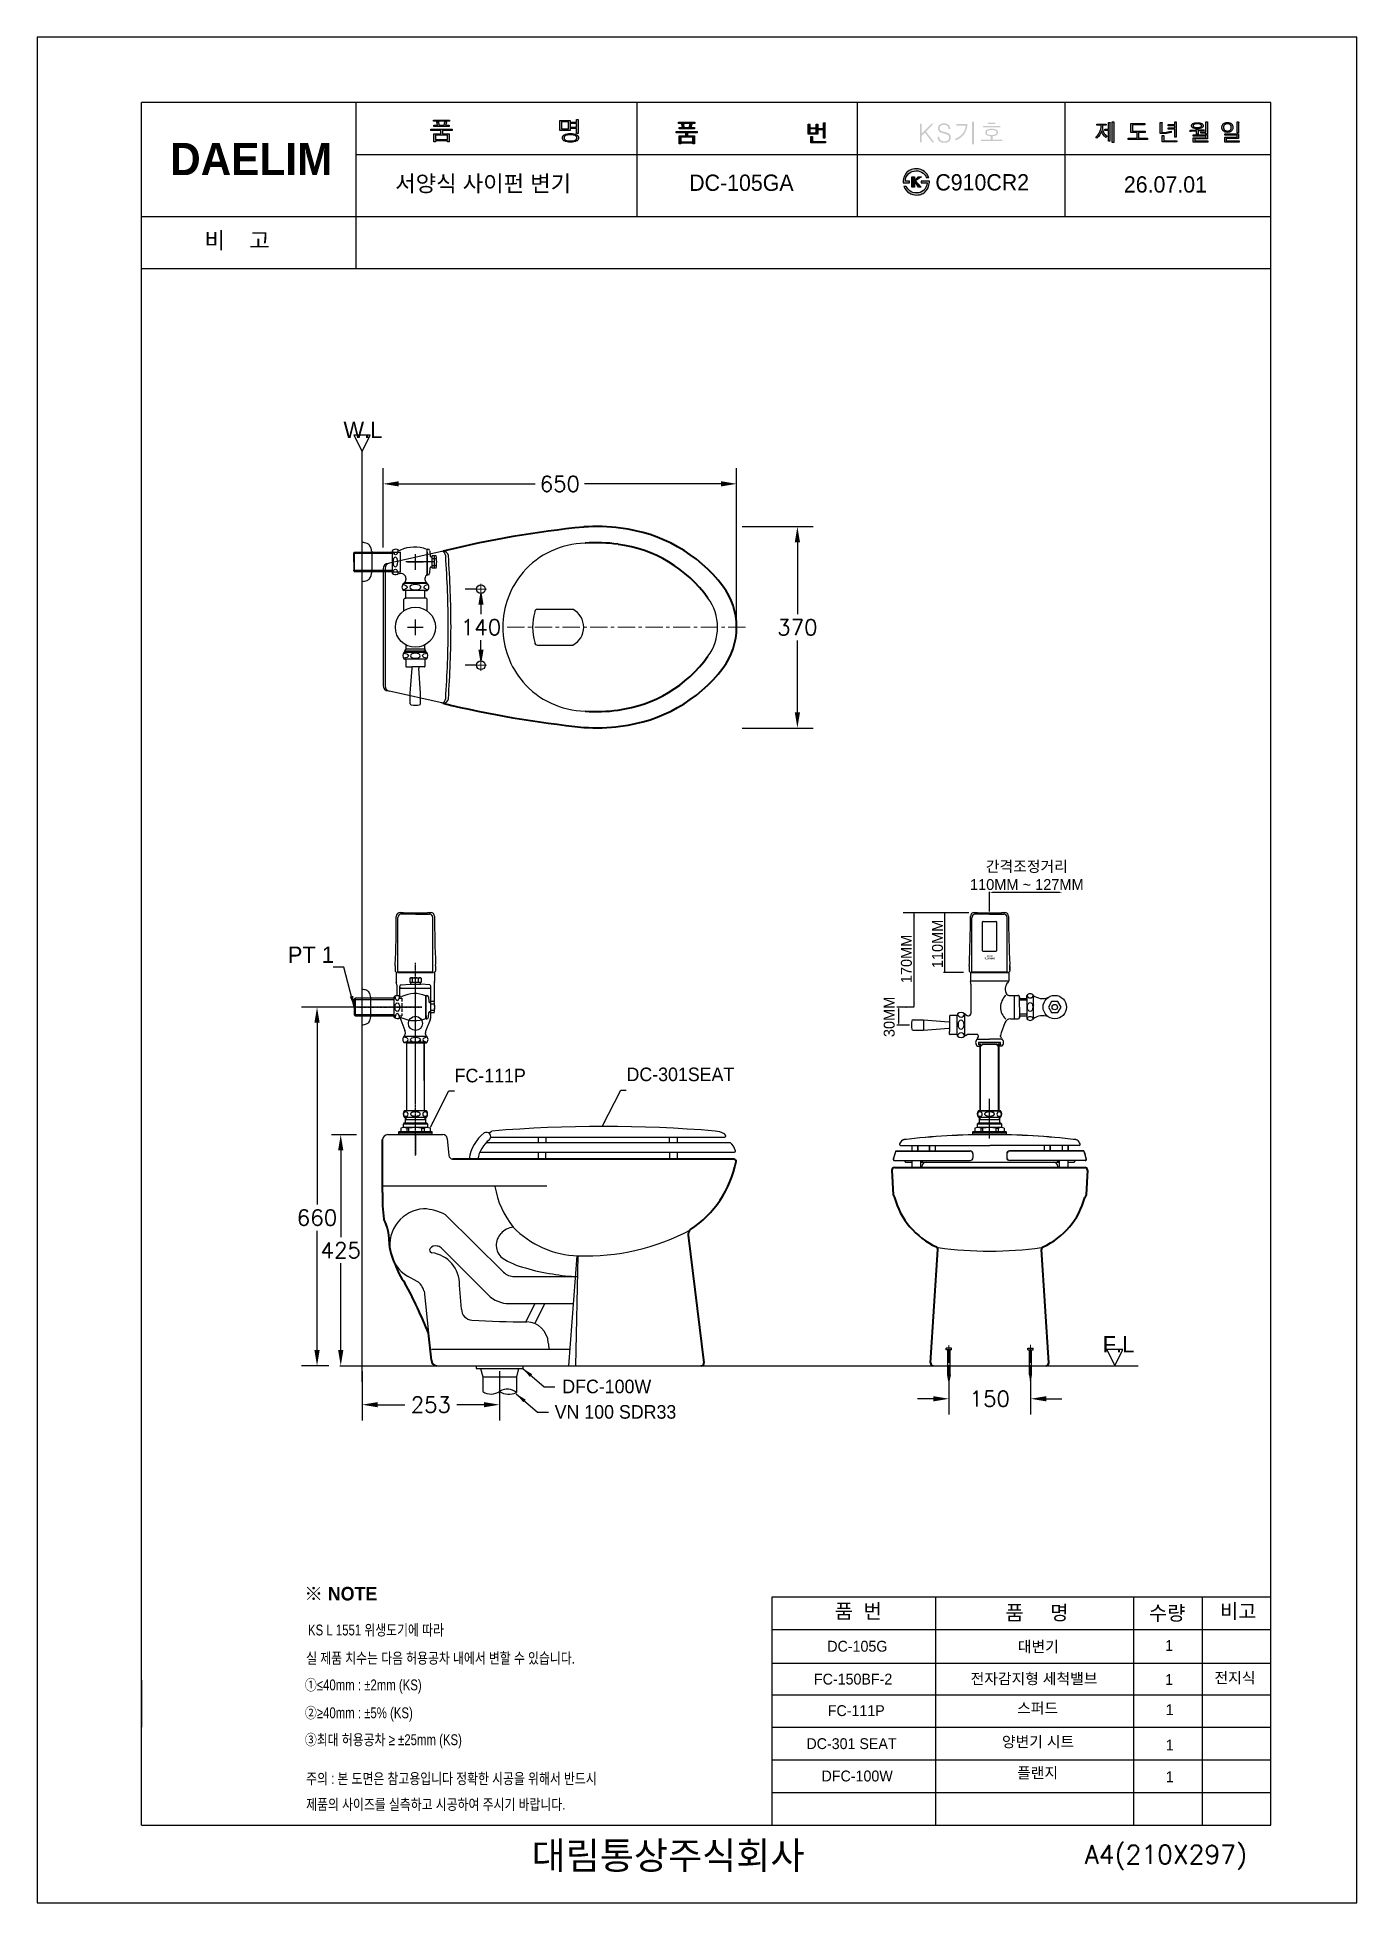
# Model space of a CAD drawing. Extents: x 73824 to 76250, y 58233 to 61663.
import ezdxf
from ezdxf.lldxf.tags import DXFTag

# ---------------------------------------------------------------- set-up
doc = ezdxf.new("R2010")
doc.units = 0
doc.header["$MEASUREMENT"] = 0
for name, pattern in [('CENTER', [50.8, 31.75, -6.35, 6.35, -6.35]), ('DASHDOT', [1, 0.5, -0.25, 0, -0.25]), ('HIDDEN', [9.525, 6.35, -3.175]), ('JIS_02_1.0', [2, 1, -1])]:
    doc.linetypes.add(name, pattern=pattern)
doc.layers.get('0').update_dxf_attribs({"linetype": 'CONTINUOUS'})
doc.layers.get('Defpoints').update_dxf_attribs({"linetype": 'CONTINUOUS'})
for name, color, linetype in [('001', 7, 'CONTINUOUS'), ('002', 7, 'CONTINUOUS'), ('2', 2, 'CONTINUOUS'), ('BU', 7, 'CONTINUOUS'), ('CENTER', 1, 'CONTINUOUS'), ('CL', 2, 'CENTER'), ('D', 2, 'CONTINUOUS'), ('DEFAULT', 7, 'CONTINUOUS'), ('Dim', 4, 'CONTINUOUS'), ('DIM2', 7, 'CONTINUOUS'), ('HIDDEN', 3, 'HIDDEN'), ('LINE', 7, 'CONTINUOUS'), ('LINE @ 1 VP1', 7, 'CONTINUOUS'), ('LINE @ 1 VPModel', 7, 'CONTINUOUS'), ('MAIN', 7, 'CONTINUOUS'), ('YA', 7, 'CONTINUOUS')]:
    doc.layers.add(name, color=color, linetype=linetype)
for name, color, linetype, lineweight in [('AM_6', 2, 'CONTINUOUS', 30), ('CEN', 1, 'CENTER', 5), ('DWG', 7, 'CONTINUOUS', 25), ('OUTLINE', 11, 'CONTINUOUS', 40), ('Y', 202, 'CONTINUOUS', 35)]:
    doc.layers.add(name, color=color, linetype=linetype, lineweight=lineweight)
doc.styles.add('h', font='', dxfattribs={"height": 30})
doc.styles.add('MtXpl_', font='')
doc.styles.get("Standard").update_dxf_attribs({"font": 'txt.shx', "bigfont": 'ghs.shx'})
doc.styles.add('굴림', font='', dxfattribs={"height": 3.2})
doc.styles.add('스타일1', font='txt.shx', dxfattribs={"bigfont": 'ghs.shx'})
doc.styles.get('h').set_extended_font_data('Haansoft Batang')
doc.styles.get('MtXpl_').set_extended_font_data('Gulim', bold=True)
doc.styles.get('굴림').set_extended_font_data('Gulim')
tags = doc.linetypes.add('Amconstr', pattern=[9999, 9999, 0]).pattern_tags.tags
tags[6:7] = [DXFTag(74, 4), DXFTag(75, 0), DXFTag(340, '0'), DXFTag(46, 1.0), DXFTag(50, 0.0), DXFTag(44, 0.0), DXFTag(45, 0.0)]
tags[4:5] = [DXFTag(74, 4), DXFTag(75, 0), DXFTag(340, '0'), DXFTag(46, 1.0), DXFTag(50, 0.0), DXFTag(44, 0.0), DXFTag(45, 0.0)]
doc.dimstyles.new('SERIM', dxfattribs={"dimscale": 10, "dimtxt": 3, "dimasz": 2, "dimexe": 1, "dimexo": 1.5, "dimgap": 1, "dimtad": 1, "dimtoh": 1, "dimdec": 0, "dimdsep": 46, "dimtxsty": 'h', "dimcen": -0.3, "dimclrt": 2, "dimadec": 0, "dimazin": 0, "dimtfac": 1, "dimtdec": 0, "dimtmove": 1, "dimatfit": 3, "dimfxl": 0, "dimtolj": 1, "dimtzin": 0, "dimarcsym": 0})
doc.dimstyles.get("Standard").update_dxf_attribs({"dimtxt": 0.18, "dimasz": 0.18, "dimexe": 0.18, "dimexo": 0.0625, "dimgap": 0.09, "dimtad": 0, "dimtih": 1, "dimtoh": 1, "dimdec": 4, "dimzin": 0, "dimdsep": 46, "dimtxsty": 'Standard', "dimcen": 0.09, "dimadec": 0, "dimazin": 0, "dimtfac": 1, "dimtdec": 4, "dimtofl": 0, "dimtmove": 0, "dimatfit": 0, "dimfxl": 0, "dimtolj": 1, "dimtzin": 0, "dimarcsym": 0})

msp = doc.modelspace()

# ---------------------------------------------------------------- texts
at = {"color": 3, "style": '굴림', "width": 0.8}
for s, p in [('KS L 1551 위생도기에 따라', (74321.7, 58724.1)), ('실 제품 치수는 다음 허용공차 내에서 변할 수 있습니다.', (74318.3, 58672.4)), ('①≤40mm : ±2mm (KS)', (74316.1, 58623.1)), ('②≥40mm : ±5%%% (KS)', (74316.1, 58571.8)), ('③최대 허용공차 ≥ ±25mm (KS)', (74316.1, 58522.3))]:
    msp.add_text(s, height=20, dxfattribs=at).set_placement(p)
at = {"color": 1, "style": '굴림', "width": 0.8}
for s, p in [('주의 : 본 도면은 참고용입니다 정확한 시공을 위해서 반드시', (74318.3, 58450.8)), ('제품의 사이즈를 실측하고 시공하여 주시기 바랍니다.', (74318.3, 58403.4))]:
    msp.add_text(s, height=20, dxfattribs=at).set_placement(p)
at = {"color": 0, "linetype": 'ByBlock', "lineweight": 30, "insert": (75643.2, 60121.5), "char_height": 20, "attachment_point": 5, "style": 'h'}
msp.add_mtext('\\A1;{\\fGulim|b0|i0|c129|p50;간격조정거리}\\P110MM ~ 127MM', dxfattribs=at)
at = {"color": 0, "linetype": 'ByBlock', "lineweight": 30, "char_height": 20, "attachment_point": 5, "rotation": 90, "style": 'h'}
for s, insert in [('110MM', (75479.1, 59995.7)), ('170MM', (75421.9, 59968.1)), ('30MM', (75390.3, 59861.5))]:
    msp.add_mtext(s, dxfattribs=dict(at, insert=insert))
at = {"color": 0, "linetype": 'ByBlock', "lineweight": 30, "insert": (75517.1, 59975), "char_height": 2.753, "attachment_point": 1}
msp.add_mtext_dynamic_manual_height_columns('{\\fArial|b1|i0|c0|p34;\\W9.77858;     \\W1;AUTO\\P\\W8.99264;     \\W1;FLUSHING}', width=115.249, gutter_width=61.2, heights=[45.1], dxfattribs=at)
at = {"layer": '2', "style": 'MtXpl_'}
msp.add_text('※ NOTE', height=25, dxfattribs=at).set_placement((74315, 58788.4))
at = {"layer": 'AM_6', "color": 0, "style": 'h'}
for s, insert, char_height, attachment_point in [('PT 1', (74369.4, 59975.9), 30, 6), ('{\\fGulim|b0|i0|c129|p50;FC-111P}', (74591.3, 59753.5), 25, 4), ('{\\fGulim|b0|i0|c129|p50;DC-301SEAT}', (74907.3, 59755.7), 25, 4)]:
    msp.add_mtext(s, dxfattribs=dict(at, insert=insert, char_height=char_height, attachment_point=attachment_point))
at = {"layer": 'AM_6', "color": 0, "char_height": 25, "attachment_point": 4}
for s, insert in [('{\\fGulim|b0|i0|c129|p50;DFC-100W}', (74789.2, 59181.8)), ('{\\fGulim|b0|i0|c129|p50;VN 100 SDR33}', (74775.2, 59135))]:
    msp.add_mtext(s, dxfattribs=dict(at, insert=insert))
at = {"layer": 'Dim', "color": 0, "attachment_point": 1}
for s, insert, char_height, width, style in [('{\\fGulim|b0|i0|c129|p50;서양식} {\\fGulim|b0|i0|c129|p50;사이펀} {\\fGulim|b0|i0|c129|p50;변기}', (74482, 61409.2), 30, 440.819, 'h'), ('{\\fGulim|b0|i0|c129|p50;DC-105GA}', (75022.5, 61410.6), 30, 440.819, 'h'), ('{\\fGulim|b0|i0|c129|p50;C910CR2}', (75475, 61411.3), 30, 440.819, 'h'), ('{\\fGulim|b0|i0|c129|p50;26.07.01}', (75821.6, 61407.4), 30, 440.819, 'h'), ('{\\fGulim|b0|i0|c129|p50;DC-105G}', (75276.4, 58714.2), 20, 132.31, '스타일1'), ('{\\fGulim|b0|i0|c129|p50; 대변기}', (75619.4, 58713.6), 20, 530.718, '스타일1'), ('{\\fGulim|b0|i0|c129|p50;FC-150BF-2}', (75251.9, 58653.8), 20, 132.31, '스타일1'), ('{\\fGulim|b0|i0|c129|p50; 전자감지형 세척밸브}', (75532.6, 58654.6), 20, 530.718, '스타일1'), ('{\\fGulim|b0|i0|c129|p50; 전지식}', (75980.9, 58656.2), 20, 530.718, '스타일1'), ('{\\fGulim|b0|i0|c129|p50;FC-111P}', (75277.3, 58595.8), 20, 132.31, '스타일1'), ('{\\fGulim|b0|i0|c129|p50; 스퍼드}', (75618.1, 58600.3), 20, 530.718, '스타일1'), ('{\\fGulim|b0|i0|c129|p50;DC-301 SEAT}', (75238, 58535.1), 20, 207.964, '스타일1'), ('{\\fGulim|b0|i0|c129|p50;양변기 시트}', (75597.5, 58538.6), 20, 212, '스타일1'), ('{\\fGulim|b0|i0|c129|p50;DFC-100W}', (75265.9, 58475.6), 20, 132.31, '스타일1'), ('{\\fGulim|b0|i0|c129|p50; 플랜지}', (75618.1, 58481.4), 20, 530.718, '스타일1'), ('{\\fGulim|b0|i0|c129|p50;       대림통상주식회사\\P}', (74605.4, 58344.3), 50, 1090, '스타일1')]:
    msp.add_mtext(s, dxfattribs=dict(at, insert=insert, char_height=char_height, width=width, style=style))
for s, insert, char_height, style in [('{\\fGulim|b0|i0|c129|p50;비}    {\\fGulim|b0|i0|c129|p50;고}', (74131.5, 61304.5), 30, 'h'), ('{\\fGulim|b0|i0|c129|p50;품  번}', (75290, 58782.2), 26.746, '스타일1'), ('{\\fGulim|b0|i0|c129|p50;품     명}', (75603.8, 58779.3), 26.746, '스타일1'), ('{\\fGulim|b0|i0|c129|p50;수량}', (75867.6, 58778.7), 26.746, '스타일1'), ('{\\fGulim|b0|i0|c129|p50;비고}', (75998.2, 58781.9), 26.746, '스타일1'), ('{\\fGulim|b0|i0|c129|p50;1\\P}', (75897.6, 58715.6), 20, '스타일1'), ('{\\fGulim|b0|i0|c129|p50;1\\P}', (75897.6, 58653), 20, '스타일1'), ('{\\fGulim|b0|i0|c129|p50;1\\P}', (75898.5, 58597.6), 20, '스타일1'), ('{\\fGulim|b0|i0|c129|p50;1\\P}', (75898.6, 58532.6), 20, '스타일1'), ('{\\fGulim|b0|i0|c129|p50;1\\P}', (75898.6, 58474.2), 20, '스타일1')]:
    msp.add_mtext(s, dxfattribs=dict(at, insert=insert, char_height=char_height, style=style))
at = {"layer": 'DIM2', "color": 0, "char_height": 30, "attachment_point": 7, "line_spacing_factor": 0.963855, "style": 'h'}
for s, insert, width in [('W.L', (74387, 60926.1), 123.711), ('F.L', (75782.7, 59244.6), 105.541)]:
    msp.add_mtext(s, dxfattribs=dict(at, insert=insert, width=width))
at = {"layer": 'YA', "color": 7}
msp.add_text('A4(210X297)', height=33.819, dxfattribs=at).set_placement((75749.4, 58304.3))
at = {"layer": 'YA', "color": 7, "insert": (74068.3, 61468.9), "char_height": 59.437, "width": 290.871, "attachment_point": 1, "style": 'h'}
msp.add_mtext('{\\fHYGraphic-Medium|b1|i0|c129|p18;DAELIM}', dxfattribs=at)

# ---------------------------------------------------------------- blocks, each defined once
blk = doc.blocks.new('*D4')
at = {"layer": 'Defpoints', "color": 0}
for p in [(74370.1, 59879.6), (74338.3, 59220), (74370.1, 59220)]:
    blk.add_point(p, dxfattribs=at)
at = {"layer": 'Dim', "color": 0, "lineweight": -2}
for p, q in [((74360.1, 59879.6), (74309.5, 59879.6)), ((74338.3, 59850.8), (74338.3, 59516.4)), ((74338.3, 59248.8), (74338.3, 59468.4)), ((74360.1, 59220), (74309.5, 59220))]:
    blk.add_line(p, q, dxfattribs=at)
at = {"layer": 'Dim', "color": 0}
for points in [[(74333.5, 59850.8), (74343.1, 59850.8), (74338.3, 59879.6)], [(74333.5, 59248.8), (74343.1, 59248.8), (74338.3, 59220)]]:
    blk.add_solid(points, dxfattribs=at)
at = {"layer": 'Dim', "color": 0, "insert": (74338.3, 59492.4), "char_height": 28.8, "attachment_point": 5}
blk.add_mtext('\\A1;660', dxfattribs=at)
blk = doc.blocks.new('*D6')
at = {"layer": 'Defpoints', "color": 0}
for p in [(74354.9, 59645), (74370.1, 59220), (74381.9, 59220)]:
    blk.add_point(p, dxfattribs=at)
at = {"layer": 'Dim', "color": 0, "lineweight": -2}
for p, q in [((74364.9, 59645), (74410.7, 59645)), ((74381.9, 59616.2), (74381.9, 59456.5)), ((74381.9, 59248.8), (74381.9, 59408.5)), ((74380.1, 59220), (74410.7, 59220))]:
    blk.add_line(p, q, dxfattribs=at)
at = {"layer": 'Dim', "color": 0}
for points in [[(74377.1, 59616.2), (74386.7, 59616.2), (74381.9, 59645)], [(74377.1, 59248.8), (74386.7, 59248.8), (74381.9, 59220)]]:
    blk.add_solid(points, dxfattribs=at)
at = {"layer": 'Dim', "color": 0, "insert": (74381.9, 59432.5), "char_height": 28.8, "attachment_point": 5}
blk.add_mtext('\\A1;425', dxfattribs=at)
blk = doc.blocks.new('*D5')
at = {"layer": 'Defpoints', "color": 0}
for p in [(74421.2, 59220), (74673.9, 59220), (74673.9, 59148.4)]:
    blk.add_point(p, dxfattribs=at)
at = {"layer": 'Dim', "color": 0, "lineweight": -2}
for p, q in [((74421.2, 59210), (74421.2, 59119.6)), ((74673.9, 59210), (74673.9, 59119.6)), ((74450, 59148.4), (74499.5, 59148.4)), ((74645.1, 59148.4), (74595.5, 59148.4))]:
    blk.add_line(p, q, dxfattribs=at)
at = {"layer": 'Dim', "color": 0}
for points in [[(74450, 59153.2), (74450, 59143.6), (74421.2, 59148.4)], [(74645.1, 59153.2), (74645.1, 59143.6), (74673.9, 59148.4)]]:
    blk.add_solid(points, dxfattribs=at)
at = {"layer": 'Dim', "color": 0, "insert": (74547.5, 59148.4), "char_height": 28.8, "attachment_point": 5}
blk.add_mtext('\\A1;253', dxfattribs=at)
blk = doc.blocks.new('*D7')
at = {"layer": 'Defpoints', "color": 0}
for p in [(75500, 59220), (75650, 59220), (75650, 59159.3)]:
    blk.add_point(p, dxfattribs=at)
at = {"layer": 'Dim', "color": 0, "lineweight": -2}
for p, q in [((75500, 59210), (75500, 59130.5)), ((75650, 59210), (75650, 59130.5)), ((75471.2, 59159.3), (75442.4, 59159.3)), ((75678.8, 59159.3), (75707.6, 59159.3))]:
    blk.add_line(p, q, dxfattribs=at)
at = {"layer": 'Dim', "color": 0}
for points in [[(75471.2, 59164.1), (75471.2, 59154.5), (75500, 59159.3)], [(75678.8, 59164.1), (75678.8, 59154.5), (75650, 59159.3)]]:
    blk.add_solid(points, dxfattribs=at)
at = {"layer": 'Dim', "color": 0, "insert": (75575, 59159.3), "char_height": 28.8, "attachment_point": 5}
blk.add_mtext('\\A1;150', dxfattribs=at)
blk = doc.blocks.new('*D10')
at = {"layer": 'Defpoints', "color": 0}
for p in [(74639.7, 60648.2), (74639.7, 60508.2), (74639.7, 60508.2)]:
    blk.add_point(p, dxfattribs=at)
at = {"layer": 'Dim', "color": 0, "lineweight": -2}
for p, q in [((74629.7, 60648.2), (74610.9, 60648.2)), ((74639.7, 60619.4), (74639.7, 60602.2)), ((74639.7, 60537), (74639.7, 60554.2)), ((74629.7, 60508.2), (74610.9, 60508.2))]:
    blk.add_line(p, q, dxfattribs=at)
at = {"layer": 'Dim', "color": 0}
for points in [[(74634.9, 60619.4), (74644.5, 60619.4), (74639.7, 60648.2)], [(74634.9, 60537), (74644.5, 60537), (74639.7, 60508.2)]]:
    blk.add_solid(points, dxfattribs=at)
at = {"layer": 'Dim', "color": 0, "insert": (74639.7, 60578.2), "char_height": 28.8, "attachment_point": 5}
blk.add_mtext('\\A1;140', dxfattribs=at)
blk = doc.blocks.new('*D8')
at = {"layer": 'Defpoints', "color": 0}
for p in [(75109.7, 60763.2), (75221.4, 60763.2), (75109.7, 60392.7)]:
    blk.add_point(p, dxfattribs=at)
at = {"layer": 'Dim', "color": 0, "lineweight": -2}
for p, q in [((75119.7, 60763.2), (75250.2, 60763.2)), ((75221.4, 60734.4), (75221.4, 60602)), ((75221.4, 60421.5), (75221.4, 60554)), ((75119.7, 60392.7), (75250.2, 60392.7))]:
    blk.add_line(p, q, dxfattribs=at)
at = {"layer": 'Dim', "color": 0}
for points in [[(75216.6, 60734.4), (75226.2, 60734.4), (75221.4, 60763.2)], [(75216.6, 60421.5), (75226.2, 60421.5), (75221.4, 60392.7)]]:
    blk.add_solid(points, dxfattribs=at)
at = {"layer": 'Dim', "color": 0, "insert": (75221.4, 60578), "char_height": 28.8, "attachment_point": 5}
blk.add_mtext('\\A1;370', dxfattribs=at)
blk = doc.blocks.new('*D9')
at = {"layer": 'Defpoints', "color": 0}
for p in [(75109.7, 60841.8), (74459.7, 60715), (75109.7, 60578.2)]:
    blk.add_point(p, dxfattribs=at)
at = {"layer": 'Dim', "color": 0, "lineweight": -2}
for p, q in [((74459.7, 60725), (74459.7, 60870.6)), ((75109.7, 60588.2), (75109.7, 60870.6)), ((74488.5, 60841.8), (74739.1, 60841.8)), ((75080.9, 60841.8), (74830.3, 60841.8))]:
    blk.add_line(p, q, dxfattribs=at)
at = {"layer": 'Dim', "color": 0}
for points in [[(74488.5, 60846.6), (74488.5, 60837), (74459.7, 60841.8)], [(75080.9, 60846.6), (75080.9, 60837), (75109.7, 60841.8)]]:
    blk.add_solid(points, dxfattribs=at)
at = {"layer": 'Dim', "color": 0, "insert": (74784.7, 60841.8), "char_height": 28.8, "attachment_point": 5}
blk.add_mtext('\\A1;650', dxfattribs=at)
blk = doc.blocks.new('*U16')
at = {"layer": 'LINE @ 1 VP1', "linetype": 'Amconstr'}
h = blk.add_hatch(color=256, dxfattribs=at)
h.dxf.hatch_style = 1
h.paths.add_polyline_path([(75010.3, 61497.1), (75003.8, 61497.1), (75003.8, 61494.7), (75032, 61494.7), (75032, 61497.1), (75025.4, 61497.1), (75026.6, 61501.5), (75026.7, 61501.9), (75027.3, 61502.6), (75027.4, 61502.6), (75027.4, 61502.7), (75027.4, 61502.8), (75027.4, 61502.8), (75027.4, 61502.8), (75027.4, 61502.8), (75027.4, 61502.9), (75027.4, 61502.9), (75027.4, 61502.9), (75027.4, 61502.9), (75027.4, 61502.9), (75027.3, 61503), (75027.1, 61503), (75026.4, 61503.2), (75024, 61503.6), (75022.5, 61497.1), (75013.3, 61497.1), (75012.1, 61502), (75012.2, 61502.5), (75012.4, 61502.8), (75012.4, 61502.9), (75012.4, 61503), (75012.5, 61503), (75012.5, 61503), (75012.5, 61503.1), (75012.4, 61503.1), (75012.4, 61503.1), (75012.4, 61503.1), (75012.4, 61503.2), (75012.4, 61503.2), (75012.4, 61503.2), (75012.3, 61503.2), (75012.2, 61503.2), (75012, 61503.3), (75011.1, 61503.3), (75008.9, 61503.3)])
h.paths.add_polyline_path([(74998.4, 61489.7), (74998.4, 61487.2), (75016.4, 61487.2), (75016.4, 61481.7), (75003.8, 61481.7), (75003.8, 61466.9), (75006.9, 61466.9), (75006.9, 61468.2), (75029, 61468.2), (75029, 61466.9), (75032.1, 61466.9), (75032.1, 61481.7), (75019.5, 61481.7), (75019.5, 61487.2), (75037.4, 61487.2), (75037.4, 61489.7)])
h.paths.add_polyline_path([(75029, 61479.1), (75029, 61470.8), (75006.9, 61470.8), (75006.9, 61479.1)], flags=16)
at = {"layer": 'LINE @ 1 VPModel', "linetype": 'Amconstr'}
h = blk.add_hatch(color=256, dxfattribs=at)
h.dxf.hatch_style = 1
h.paths.add_polyline_path([(75010.3, 61497.1), (75003.8, 61497.1), (75003.8, 61494.7), (75032, 61494.7), (75032, 61497.1), (75025.4, 61497.1), (75026.6, 61501.5), (75026.7, 61501.9), (75027.3, 61502.6), (75027.4, 61502.6), (75027.4, 61502.7), (75027.4, 61502.8), (75027.4, 61502.8), (75027.4, 61502.8), (75027.4, 61502.8), (75027.4, 61502.9), (75027.4, 61502.9), (75027.4, 61502.9), (75027.4, 61502.9), (75027.4, 61502.9), (75027.3, 61503), (75027.1, 61503), (75026.4, 61503.2), (75024, 61503.6), (75022.5, 61497.1), (75013.3, 61497.1), (75012.1, 61502), (75012.2, 61502.5), (75012.4, 61502.8), (75012.4, 61502.9), (75012.4, 61503), (75012.5, 61503), (75012.5, 61503), (75012.5, 61503.1), (75012.4, 61503.1), (75012.4, 61503.1), (75012.4, 61503.1), (75012.4, 61503.2), (75012.4, 61503.2), (75012.4, 61503.2), (75012.3, 61503.2), (75012.2, 61503.2), (75012, 61503.3), (75011.1, 61503.3), (75008.9, 61503.3)])
h.paths.add_polyline_path([(74998.4, 61489.7), (74998.4, 61487.2), (75016.4, 61487.2), (75016.4, 61481.7), (75003.8, 61481.7), (75003.8, 61466.9), (75006.9, 61466.9), (75006.9, 61468.2), (75029, 61468.2), (75029, 61466.9), (75032.1, 61466.9), (75032.1, 61481.7), (75019.5, 61481.7), (75019.5, 61487.2), (75037.4, 61487.2), (75037.4, 61489.7)])
h.paths.add_polyline_path([(75029, 61479.1), (75029, 61470.8), (75006.9, 61470.8), (75006.9, 61479.1)], flags=16)
blk = doc.blocks.new('*U17')
at = {"layer": 'LINE @ 1 VP1', "linetype": 'Amconstr'}
h = blk.add_hatch(color=256, dxfattribs=at)
h.dxf.hatch_style = 1
h.paths.add_polyline_path([(75032.7, 61506.9), (75003.1, 61506.9), (75003.1, 61504.5), (75032.7, 61504.5)])
at = {"layer": 'LINE @ 1 VPModel', "linetype": 'Amconstr'}
h = blk.add_hatch(color=256, dxfattribs=at)
h.dxf.hatch_style = 1
h.paths.add_polyline_path([(75032.7, 61506.9), (75003.1, 61506.9), (75003.1, 61504.5), (75032.7, 61504.5)])
blk = doc.blocks.new('*U18')
at = {"layer": 'LINE @ 1 VP1', "linetype": 'Amconstr'}
h = blk.add_hatch(color=256, dxfattribs=at)
h.dxf.hatch_style = 1
h.paths.add_polyline_path([(75258.9, 61501.8), (75258.9, 61502.2), (75259.1, 61502.5), (75259.2, 61502.7), (75259.2, 61502.8), (75259.2, 61502.9), (75259.2, 61503), (75259.2, 61503), (75259.2, 61503), (75259.2, 61503), (75259.2, 61503.1), (75259.2, 61503.1), (75259.2, 61503.1), (75259.1, 61503.1), (75259.1, 61503.1), (75259, 61503.2), (75258.9, 61503.2), (75258.8, 61503.2), (75257.9, 61503.3), (75256, 61503.3), (75256, 61496.7), (75244.1, 61496.7), (75244.1, 61502), (75244.2, 61502.4), (75244.4, 61502.7), (75244.5, 61502.9), (75244.5, 61502.9), (75244.6, 61503), (75244.6, 61503), (75244.6, 61503), (75244.6, 61503.1), (75244.6, 61503.1), (75244.6, 61503.1), (75244.6, 61503.1), (75244.6, 61503.2), (75244.5, 61503.2), (75244.5, 61503.2), (75244.5, 61503.2), (75244.5, 61503.2), (75244.4, 61503.2), (75244.2, 61503.3), (75243.5, 61503.3), (75241.4, 61503.3), (75241.4, 61484.9), (75258.9, 61484.9), (75258.9, 61493), (75269.2, 61493), (75269.2, 61477.8), (75272.1, 61477.8), (75272.1, 61504.1), (75272.1, 61504.5), (75272.3, 61504.8), (75272.4, 61505), (75272.4, 61505.2), (75272.4, 61505.2), (75272.4, 61505.3), (75272.4, 61505.3), (75272.4, 61505.3), (75272.4, 61505.3), (75272.4, 61505.4), (75272.4, 61505.4), (75272.3, 61505.4), (75272.3, 61505.4), (75272.3, 61505.5), (75272.2, 61505.5), (75272.1, 61505.5), (75271.9, 61505.5), (75271.6, 61505.6), (75269.2, 61505.6), (75269.2, 61495.3), (75258.9, 61495.3)])
h.paths.add_polyline_path([(75256, 61494.4), (75256, 61487.1), (75244.1, 61487.1), (75244.1, 61494.4)], flags=16)
h.paths.add_polyline_path([(75249.2, 61480.2), (75249.1, 61480.1), (75249, 61479.8), (75248.9, 61479.4), (75248.9, 61471.2), (75272.9, 61471.2), (75272.9, 61468.9), (75246.1, 61468.9), (75246.1, 61480.7), (75248.2, 61480.7), (75248.9, 61480.7), (75249.1, 61480.6), (75249.2, 61480.5), (75249.3, 61480.5), (75249.2, 61480.4)])
at = {"layer": 'LINE @ 1 VPModel', "linetype": 'Amconstr'}
h = blk.add_hatch(color=256, dxfattribs=at)
h.dxf.hatch_style = 1
h.paths.add_polyline_path([(75258.9, 61501.8), (75258.9, 61502.2), (75259.1, 61502.5), (75259.2, 61502.7), (75259.2, 61502.8), (75259.2, 61502.9), (75259.2, 61503), (75259.2, 61503), (75259.2, 61503), (75259.2, 61503), (75259.2, 61503.1), (75259.2, 61503.1), (75259.2, 61503.1), (75259.1, 61503.1), (75259.1, 61503.1), (75259, 61503.2), (75258.9, 61503.2), (75258.8, 61503.2), (75257.9, 61503.3), (75256, 61503.3), (75256, 61496.7), (75244.1, 61496.7), (75244.1, 61502), (75244.2, 61502.4), (75244.4, 61502.7), (75244.5, 61502.9), (75244.5, 61502.9), (75244.6, 61503), (75244.6, 61503), (75244.6, 61503), (75244.6, 61503.1), (75244.6, 61503.1), (75244.6, 61503.1), (75244.6, 61503.1), (75244.6, 61503.2), (75244.5, 61503.2), (75244.5, 61503.2), (75244.5, 61503.2), (75244.5, 61503.2), (75244.4, 61503.2), (75244.2, 61503.3), (75243.5, 61503.3), (75241.4, 61503.3), (75241.4, 61484.9), (75258.9, 61484.9), (75258.9, 61493), (75269.2, 61493), (75269.2, 61477.8), (75272.1, 61477.8), (75272.1, 61504.1), (75272.1, 61504.5), (75272.3, 61504.8), (75272.4, 61505), (75272.4, 61505.2), (75272.4, 61505.2), (75272.4, 61505.3), (75272.4, 61505.3), (75272.4, 61505.3), (75272.4, 61505.3), (75272.4, 61505.4), (75272.4, 61505.4), (75272.3, 61505.4), (75272.3, 61505.4), (75272.3, 61505.5), (75272.2, 61505.5), (75272.1, 61505.5), (75271.9, 61505.5), (75271.6, 61505.6), (75269.2, 61505.6), (75269.2, 61495.3), (75258.9, 61495.3)])
h.paths.add_polyline_path([(75256, 61494.4), (75256, 61487.1), (75244.1, 61487.1), (75244.1, 61494.4)], flags=16)
h.paths.add_polyline_path([(75249.2, 61480.2), (75249.1, 61480.1), (75249, 61479.8), (75248.9, 61479.4), (75248.9, 61471.2), (75272.9, 61471.2), (75272.9, 61468.9), (75246.1, 61468.9), (75246.1, 61480.7), (75248.2, 61480.7), (75248.9, 61480.7), (75249.1, 61480.6), (75249.2, 61480.5), (75249.3, 61480.5), (75249.2, 61480.4)])
blk = doc.blocks.new('*U19')
at = {"layer": 'LINE @ 1 VP1', "linetype": 'Amconstr'}
h = blk.add_hatch(color=256, dxfattribs=at)
h.dxf.hatch_style = 1
h.paths.add_polyline_path([(75457.8, 61489.8), (75471.6, 61503.9), (75467.5, 61503.9), (75450, 61485.9), (75450, 61503.9), (75446.9, 61503.9), (75446.9, 61469.9), (75450, 61469.9), (75450, 61481.9), (75455.7, 61487.7), (75469.3, 61469.9), (75473.2, 61469.9)])
h.paths.add_polyline_path([(75484.1, 61492.2), (75483.9, 61492.6), (75483.6, 61493), (75483.5, 61493.5), (75483.3, 61494), (75483.2, 61494.5), (75483.1, 61495.6), (75483.1, 61496.3), (75483.2, 61497), (75483.4, 61497.7), (75483.6, 61498.3), (75483.9, 61498.9), (75484.2, 61499.4), (75484.6, 61499.9), (75485.1, 61500.3), (75485.6, 61500.7), (75486.2, 61501.1), (75486.9, 61501.4), (75487.6, 61501.6), (75489.1, 61501.9), (75490.9, 61502), (75492.8, 61501.9), (75494.4, 61501.5), (75495.1, 61501.2), (75495.8, 61500.9), (75496.4, 61500.5), (75497, 61500.1), (75497.5, 61499.5), (75498, 61499), (75498.4, 61498.3), (75498.7, 61497.7), (75498.9, 61496.9), (75499.1, 61496.2), (75499.2, 61494.5), (75502.5, 61494.5), (75502.3, 61496.8), (75502, 61497.8), (75501.7, 61498.8), (75501.3, 61499.7), (75500.7, 61500.6), (75500.1, 61501.3), (75499.4, 61502.1), (75498.6, 61502.7), (75497.8, 61503.2), (75496.8, 61503.7), (75495.8, 61504.1), (75493.6, 61504.6), (75491.1, 61504.8), (75488.6, 61504.6), (75486.4, 61504.1), (75485.4, 61503.8), (75484.5, 61503.4), (75483.6, 61502.8), (75482.8, 61502.3), (75482.1, 61501.6), (75481.5, 61500.9), (75481, 61500.2), (75480.6, 61499.4), (75480.3, 61498.5), (75480, 61497.6), (75479.9, 61496.7), (75479.8, 61495.7), (75480, 61493.8), (75480.2, 61492.9), (75480.4, 61492.2), (75480.7, 61491.4), (75481.1, 61490.8), (75481.6, 61490.2), (75482.1, 61489.6), (75482.7, 61489.1), (75483.3, 61488.7), (75484.9, 61487.9), (75489.2, 61486.4), (75492.4, 61485.6), (75496.1, 61484.5), (75497.4, 61483.8), (75498, 61483.5), (75498.4, 61483.2), (75498.9, 61482.8), (75499.2, 61482.3), (75499.6, 61481.8), (75499.8, 61481.2), (75500, 61480.6), (75500.2, 61479.9), (75500.3, 61478.4), (75500.3, 61477.7), (75500.2, 61477), (75500, 61476.3), (75499.7, 61475.7), (75499.4, 61475.1), (75499, 61474.5), (75498.6, 61474), (75498, 61473.6), (75497.5, 61473.2), (75496.8, 61472.8), (75496.1, 61472.5), (75495.4, 61472.2), (75493.7, 61471.9), (75491.8, 61471.7), (75489.6, 61471.9), (75487.7, 61472.3), (75486.9, 61472.6), (75486.1, 61473), (75485.4, 61473.5), (75484.8, 61474), (75484.2, 61474.6), (75483.7, 61475.2), (75483.3, 61475.9), (75482.9, 61476.7), (75482.7, 61477.5), (75482.5, 61478.3), (75482.3, 61480.2), (75479.1, 61480.2), (75479.1, 61480), (75479.3, 61477.5), (75479.5, 61476.4), (75479.9, 61475.3), (75480.3, 61474.3), (75480.9, 61473.4), (75481.6, 61472.6), (75482.3, 61471.8), (75483.2, 61471.2), (75484.1, 61470.6), (75485.2, 61470.1), (75486.3, 61469.7), (75488.9, 61469.2), (75491.8, 61469), (75494.3, 61469.2), (75496.6, 61469.7), (75497.6, 61470), (75498.6, 61470.5), (75499.5, 61471), (75500.3, 61471.7), (75501, 61472.4), (75501.7, 61473.1), (75502.2, 61473.9), (75502.6, 61474.8), (75503, 61475.7), (75503.2, 61476.7), (75503.4, 61477.7), (75503.4, 61478.8), (75503.3, 61480.7), (75503.1, 61481.6), (75502.8, 61482.4), (75502.4, 61483.2), (75502, 61483.9), (75501.5, 61484.6), (75500.9, 61485.2), (75500.2, 61485.7), (75499.5, 61486.3), (75497.6, 61487.2), (75495.4, 61488.1), (75492.8, 61488.8), (75488.8, 61489.8), (75487.4, 61490.2), (75486.2, 61490.7), (75485.2, 61491.2), (75484.8, 61491.5), (75484.5, 61491.8)])
h.paths.add_polyline_path([(75533.4, 61497.7), (75534.2, 61503.3), (75513.5, 61503.3), (75513.5, 61500.7), (75530.9, 61500.7), (75530.1, 61496.3), (75528.8, 61492.2), (75526.9, 61488.5), (75524.4, 61485), (75521.6, 61482.2), (75518.4, 61479.8), (75514.9, 61477.8), (75511, 61476.2), (75513.1, 61473.6), (75517.5, 61475.7), (75521.3, 61478.2), (75524.6, 61480.9), (75527.3, 61484), (75530, 61488), (75532, 61492.6)])
h.paths.add_polyline_path([(75545.8, 61505.9), (75545.9, 61506.4), (75546.1, 61506.8), (75546.2, 61507), (75546.3, 61507.1), (75546.3, 61507.2), (75546.3, 61507.3), (75546.3, 61507.3), (75546.3, 61507.3), (75546.3, 61507.3), (75546.3, 61507.3), (75546.3, 61507.3), (75546.3, 61507.4), (75546.3, 61507.4), (75546.3, 61507.4), (75546.2, 61507.4), (75546.2, 61507.4), (75546.1, 61507.5), (75545.8, 61507.5), (75544.9, 61507.6), (75542.7, 61507.6), (75542.7, 61466.2), (75545.8, 61466.2)])
h.paths.add_polyline_path([(75585.3, 61505.8), (75571.9, 61505.8), (75571.9, 61503.4), (75585.3, 61503.4)])
h.paths.add_polyline_path([(75594.2, 61499.8), (75562.9, 61499.8), (75562.9, 61497.4), (75594.2, 61497.4)])
h.paths.add_polyline_path([(75587.5, 61492.8), (75586.7, 61493.3), (75585.8, 61493.7), (75583.7, 61494.3), (75581.3, 61494.7), (75578.6, 61494.8), (75575.8, 61494.7), (75573.4, 61494.3), (75571.3, 61493.7), (75570.4, 61493.3), (75569.6, 61492.8), (75568.9, 61492.3), (75568.3, 61491.8), (75567.9, 61491.2), (75567.5, 61490.6), (75567.2, 61490), (75566.9, 61489.3), (75566.8, 61488.6), (75566.8, 61487.8), (75566.8, 61487.1), (75566.9, 61486.5), (75567.1, 61485.9), (75567.4, 61485.3), (75567.7, 61484.7), (75568.1, 61484.2), (75568.6, 61483.7), (75569.2, 61483.2), (75569.9, 61482.8), (75570.7, 61482.4), (75572.5, 61481.7), (75574.6, 61481.3), (75577, 61481), (75577, 61474.5), (75559, 61474.5), (75559, 61472.1), (75598.1, 61472.1), (75598.1, 61474.5), (75580.1, 61474.5), (75580.1, 61481), (75582.5, 61481.3), (75584.6, 61481.7), (75586.4, 61482.4), (75587.2, 61482.8), (75587.9, 61483.2), (75588.5, 61483.7), (75589, 61484.2), (75589.4, 61484.7), (75589.8, 61485.3), (75590.1, 61485.9), (75590.3, 61486.5), (75590.4, 61487.1), (75590.4, 61487.8), (75590.4, 61488.6), (75590.2, 61489.3), (75590, 61490), (75589.7, 61490.6), (75589.3, 61491.2), (75588.8, 61491.8), (75588.2, 61492.3)])
h.paths.add_polyline_path([(75574.6, 61492.1), (75576.5, 61492.4), (75578.6, 61492.4), (75580.7, 61492.4), (75582.5, 61492.1), (75584, 61491.8), (75584.7, 61491.5), (75585.3, 61491.2), (75585.8, 61490.9), (75586.2, 61490.6), (75586.6, 61490.2), (75586.9, 61489.8), (75587.1, 61489.4), (75587.3, 61488.9), (75587.4, 61488.4), (75587.4, 61487.9), (75587.4, 61487.3), (75587.3, 61486.8), (75587.1, 61486.4), (75586.9, 61486), (75586.6, 61485.6), (75586.2, 61485.2), (75585.8, 61484.8), (75585.3, 61484.5), (75584.7, 61484.2), (75584, 61484), (75582.5, 61483.6), (75580.7, 61483.4), (75578.6, 61483.3), (75576.5, 61483.4), (75574.6, 61483.6), (75573.1, 61484), (75572.4, 61484.2), (75571.8, 61484.5), (75571.3, 61484.8), (75570.9, 61485.2), (75570.5, 61485.6), (75570.2, 61486), (75570, 61486.4), (75569.9, 61486.8), (75569.8, 61487.3), (75569.7, 61487.9), (75569.8, 61488.4), (75569.9, 61488.9), (75570, 61489.4), (75570.2, 61489.8), (75570.5, 61490.2), (75570.9, 61490.6), (75571.3, 61490.9), (75571.8, 61491.2), (75572.4, 61491.5), (75573.1, 61491.8)], flags=16)
h.paths.add_polyline_path([(75789.3, 61503.4), (75772, 61503.4), (75772, 61501.1), (75779.8, 61501.1), (75779.6, 61497.6), (75779.1, 61494.2), (75778.2, 61491), (75777, 61488), (75775.6, 61485.4), (75774, 61483.2), (75772.1, 61481.3), (75770.1, 61479.8), (75772, 61477.7), (75775, 61480.6), (75777.4, 61483.8), (75779.4, 61487.3), (75780.8, 61491.1), (75781.1, 61489.4), (75781.7, 61487.8), (75782.6, 61486), (75783.7, 61484.3), (75786, 61481.4), (75788.6, 61478.8), (75790.6, 61480.9), (75788.7, 61482.4), (75787, 61484.1), (75785.5, 61486.2), (75784.2, 61488.6), (75783.2, 61491.5), (75782.5, 61494.6), (75782.4, 61497.8), (75782.6, 61501.1), (75789.3, 61501.1)])
h.paths.add_polyline_path([(75796.1, 61505.2), (75796.1, 61505.6), (75796.3, 61505.9), (75796.4, 61506.1), (75796.5, 61506.3), (75796.5, 61506.3), (75796.5, 61506.3), (75796.5, 61506.4), (75796.5, 61506.4), (75796.5, 61506.4), (75796.5, 61506.4), (75796.4, 61506.4), (75796.4, 61506.4), (75796.4, 61506.5), (75796.3, 61506.5), (75796, 61506.5), (75795.3, 61506.6), (75793.2, 61506.6), (75793.2, 61494.1), (75786.8, 61494.1), (75786.8, 61491.9), (75793.2, 61491.9), (75793.2, 61471.7), (75796.1, 61471.7)])
h.paths.add_polyline_path([(75803.2, 61506), (75803.3, 61506.3), (75803.4, 61506.6), (75803.5, 61506.8), (75803.6, 61506.9), (75803.6, 61507), (75803.6, 61507), (75803.6, 61507.1), (75803.6, 61507.1), (75803.6, 61507.1), (75803.6, 61507.1), (75803.6, 61507.1), (75803.6, 61507.1), (75803.5, 61507.2), (75803.5, 61507.2), (75803.5, 61507.2), (75803.4, 61507.2), (75803.3, 61507.2), (75803, 61507.3), (75802.6, 61507.3), (75800.4, 61507.3), (75800.4, 61469.6), (75803.2, 61469.6)])
h.paths.add_polyline_path([(75860.2, 61504.3), (75834.5, 61504.3), (75834.5, 61488.1), (75845.9, 61488.1), (75845.9, 61477.3), (75829.6, 61477.3), (75829.6, 61475), (75865.1, 61475), (75865.1, 61477.3), (75848.8, 61477.3), (75848.8, 61488.1), (75860.8, 61488.1), (75860.8, 61490.5), (75837.3, 61490.5), (75837.3, 61501.9), (75860.2, 61501.9)])
h.paths.add_polyline_path([(75891.4, 61504.5), (75891.5, 61505.1), (75891.7, 61505.5), (75891.7, 61505.8), (75891.8, 61505.9), (75891.8, 61506), (75891.8, 61506), (75891.8, 61506.1), (75891.8, 61506.1), (75891.8, 61506.1), (75891.7, 61506.1), (75891.7, 61506.2), (75891.7, 61506.2), (75891.7, 61506.2), (75891.6, 61506.2), (75891.5, 61506.3), (75891.4, 61506.3), (75891.3, 61506.3), (75890.4, 61506.4), (75888.6, 61506.4), (75888.6, 61485.8), (75900.2, 61486.3), (75908.6, 61487.7), (75908.3, 61490.1), (75899.6, 61488.6), (75891.4, 61488.2)])
h.paths.add_polyline_path([(75917.9, 61506), (75918, 61506.4), (75918.1, 61506.7), (75918.2, 61506.8), (75918.2, 61507), (75918.2, 61507), (75918.2, 61507), (75918.2, 61507.1), (75918.2, 61507.1), (75918.2, 61507.1), (75918.2, 61507.1), (75918.2, 61507.1), (75918.2, 61507.1), (75918.2, 61507.2), (75918.1, 61507.2), (75918.1, 61507.2), (75918, 61507.2), (75917.9, 61507.2), (75917.7, 61507.3), (75917.3, 61507.3), (75915.1, 61507.3), (75915.1, 61502.5), (75903.2, 61502.5), (75903.2, 61500.2), (75915.1, 61500.2), (75915.1, 61496.2), (75903.2, 61496.2), (75903.2, 61493.8), (75915.1, 61493.8), (75915.1, 61479.5), (75917.9, 61479.5)])
h.paths.add_polyline_path([(75894.8, 61481.2), (75894.8, 61481.5), (75894.9, 61481.8), (75895, 61482), (75895.1, 61482.1), (75895.1, 61482.2), (75895.1, 61482.2), (75895.1, 61482.2), (75895.1, 61482.2), (75895.1, 61482.3), (75895.1, 61482.3), (75895.1, 61482.3), (75895, 61482.3), (75895, 61482.3), (75894.9, 61482.3), (75894.8, 61482.4), (75894.7, 61482.4), (75894.1, 61482.4), (75892, 61482.4), (75892, 61470.6), (75918.8, 61470.6), (75918.8, 61472.9), (75894.8, 61472.9)])
h.paths.add_polyline_path([(75966.7, 61498.2), (75967, 61498.7), (75967.2, 61499.2), (75967.3, 61499.8), (75967.4, 61500.4), (75967.3, 61501), (75967.2, 61501.5), (75967, 61502.1), (75966.7, 61502.6), (75966.3, 61503.1), (75965.9, 61503.5), (75965.3, 61504), (75964.7, 61504.4), (75963.1, 61505.1), (75961.2, 61505.6), (75959.1, 61505.9), (75956.6, 61506), (75954.2, 61505.9), (75952, 61505.6), (75950.1, 61505.1), (75948.5, 61504.4), (75947.9, 61504), (75947.4, 61503.5), (75946.9, 61503.1), (75946.5, 61502.6), (75946.3, 61502.1), (75946.1, 61501.5), (75945.9, 61501), (75945.9, 61500.4), (75945.9, 61499.8), (75946.1, 61499.2), (75946.3, 61498.7), (75946.5, 61498.2), (75946.9, 61497.7), (75947.4, 61497.3), (75947.9, 61496.9), (75948.5, 61496.5), (75949.3, 61496.1), (75950.1, 61495.7), (75952, 61495.2), (75954.2, 61494.9), (75956.6, 61494.7), (75959.1, 61494.9), (75961.2, 61495.2), (75963.1, 61495.7), (75963.9, 61496.1), (75964.7, 61496.5), (75965.3, 61496.9), (75965.9, 61497.3), (75966.3, 61497.7)])
h.paths.add_polyline_path([(75963.4, 61498.4), (75963, 61498.2), (75962.5, 61497.9), (75961.4, 61497.5), (75960, 61497.2), (75956.6, 61496.9), (75953.2, 61497.2), (75951.9, 61497.5), (75950.7, 61497.9), (75950.2, 61498.2), (75949.8, 61498.4), (75949.5, 61498.7), (75949.2, 61499), (75949, 61499.3), (75948.8, 61499.7), (75948.8, 61499.8), (75948.8, 61500), (75948.7, 61500.4), (75948.8, 61500.8), (75948.8, 61501.1), (75949, 61501.5), (75949.2, 61501.8), (75949.5, 61502.1), (75949.8, 61502.4), (75950.2, 61502.6), (75950.7, 61502.9), (75951.9, 61503.3), (75953.2, 61503.6), (75956.6, 61503.9), (75960, 61503.6), (75961.4, 61503.3), (75962.5, 61502.9), (75963, 61502.6), (75963.4, 61502.4), (75963.8, 61502.1), (75964, 61501.8), (75964.3, 61501.5), (75964.4, 61501.1), (75964.5, 61500.9), (75964.5, 61500.8), (75964.5, 61500.4), (75964.5, 61500), (75964.5, 61499.8), (75964.4, 61499.7), (75964.3, 61499.5), (75964.3, 61499.3), (75964, 61499), (75963.8, 61498.7)], flags=16)
h.paths.add_polyline_path([(75969, 61491.5), (75968.7, 61493.7), (75953.8, 61492.6), (75943.2, 61492.5), (75943.5, 61490.4), (75943.6, 61490), (75943.7, 61489.7), (75943.7, 61489.6), (75943.8, 61489.5), (75943.8, 61489.5), (75943.8, 61489.5), (75943.9, 61489.5), (75943.9, 61489.4), (75943.9, 61489.4), (75943.9, 61489.4), (75943.9, 61489.4), (75943.9, 61489.4), (75943.9, 61489.4), (75944, 61489.4), (75944, 61489.5), (75944.1, 61489.5), (75944.2, 61489.6), (75944.3, 61489.7), (75944.6, 61490), (75945, 61490.1), (75955.3, 61490.4), (75955.3, 61484.6), (75958.1, 61484.6), (75958.1, 61490.5), (75963.5, 61490.9)])
at = {"layer": 'LINE @ 1 VPModel', "linetype": 'Amconstr'}
h = blk.add_hatch(color=256, dxfattribs=at)
h.dxf.hatch_style = 1
h.paths.add_polyline_path([(75457.8, 61489.8), (75471.6, 61503.9), (75467.5, 61503.9), (75450, 61485.9), (75450, 61503.9), (75446.9, 61503.9), (75446.9, 61469.9), (75450, 61469.9), (75450, 61481.9), (75455.7, 61487.7), (75469.3, 61469.9), (75473.2, 61469.9)])
h.paths.add_polyline_path([(75484.1, 61492.2), (75483.9, 61492.6), (75483.6, 61493), (75483.5, 61493.5), (75483.3, 61494), (75483.2, 61494.5), (75483.1, 61495.6), (75483.1, 61496.3), (75483.2, 61497), (75483.4, 61497.7), (75483.6, 61498.3), (75483.9, 61498.9), (75484.2, 61499.4), (75484.6, 61499.9), (75485.1, 61500.3), (75485.6, 61500.7), (75486.2, 61501.1), (75486.9, 61501.4), (75487.6, 61501.6), (75489.1, 61501.9), (75490.9, 61502), (75492.8, 61501.9), (75494.4, 61501.5), (75495.1, 61501.2), (75495.8, 61500.9), (75496.4, 61500.5), (75497, 61500.1), (75497.5, 61499.5), (75498, 61499), (75498.4, 61498.3), (75498.7, 61497.7), (75498.9, 61496.9), (75499.1, 61496.2), (75499.2, 61494.5), (75502.5, 61494.5), (75502.3, 61496.8), (75502, 61497.8), (75501.7, 61498.8), (75501.3, 61499.7), (75500.7, 61500.6), (75500.1, 61501.3), (75499.4, 61502.1), (75498.6, 61502.7), (75497.8, 61503.2), (75496.8, 61503.7), (75495.8, 61504.1), (75493.6, 61504.6), (75491.1, 61504.8), (75488.6, 61504.6), (75486.4, 61504.1), (75485.4, 61503.8), (75484.5, 61503.4), (75483.6, 61502.8), (75482.8, 61502.3), (75482.1, 61501.6), (75481.5, 61500.9), (75481, 61500.2), (75480.6, 61499.4), (75480.3, 61498.5), (75480, 61497.6), (75479.9, 61496.7), (75479.8, 61495.7), (75480, 61493.8), (75480.2, 61492.9), (75480.4, 61492.2), (75480.7, 61491.4), (75481.1, 61490.8), (75481.6, 61490.2), (75482.1, 61489.6), (75482.7, 61489.1), (75483.3, 61488.7), (75484.9, 61487.9), (75489.2, 61486.4), (75492.4, 61485.6), (75496.1, 61484.5), (75497.4, 61483.8), (75498, 61483.5), (75498.4, 61483.2), (75498.9, 61482.8), (75499.2, 61482.3), (75499.6, 61481.8), (75499.8, 61481.2), (75500, 61480.6), (75500.2, 61479.9), (75500.3, 61478.4), (75500.3, 61477.7), (75500.2, 61477), (75500, 61476.3), (75499.7, 61475.7), (75499.4, 61475.1), (75499, 61474.5), (75498.6, 61474), (75498, 61473.6), (75497.5, 61473.2), (75496.8, 61472.8), (75496.1, 61472.5), (75495.4, 61472.2), (75493.7, 61471.9), (75491.8, 61471.7), (75489.6, 61471.9), (75487.7, 61472.3), (75486.9, 61472.6), (75486.1, 61473), (75485.4, 61473.5), (75484.8, 61474), (75484.2, 61474.6), (75483.7, 61475.2), (75483.3, 61475.9), (75482.9, 61476.7), (75482.7, 61477.5), (75482.5, 61478.3), (75482.3, 61480.2), (75479.1, 61480.2), (75479.1, 61480), (75479.3, 61477.5), (75479.5, 61476.4), (75479.9, 61475.3), (75480.3, 61474.3), (75480.9, 61473.4), (75481.6, 61472.6), (75482.3, 61471.8), (75483.2, 61471.2), (75484.1, 61470.6), (75485.2, 61470.1), (75486.3, 61469.7), (75488.9, 61469.2), (75491.8, 61469), (75494.3, 61469.2), (75496.6, 61469.7), (75497.6, 61470), (75498.6, 61470.5), (75499.5, 61471), (75500.3, 61471.7), (75501, 61472.4), (75501.7, 61473.1), (75502.2, 61473.9), (75502.6, 61474.8), (75503, 61475.7), (75503.2, 61476.7), (75503.4, 61477.7), (75503.4, 61478.8), (75503.3, 61480.7), (75503.1, 61481.6), (75502.8, 61482.4), (75502.4, 61483.2), (75502, 61483.9), (75501.5, 61484.6), (75500.9, 61485.2), (75500.2, 61485.7), (75499.5, 61486.3), (75497.6, 61487.2), (75495.4, 61488.1), (75492.8, 61488.8), (75488.8, 61489.8), (75487.4, 61490.2), (75486.2, 61490.7), (75485.2, 61491.2), (75484.8, 61491.5), (75484.5, 61491.8)])
h.paths.add_polyline_path([(75533.4, 61497.7), (75534.2, 61503.3), (75513.5, 61503.3), (75513.5, 61500.7), (75530.9, 61500.7), (75530.1, 61496.3), (75528.8, 61492.2), (75526.9, 61488.5), (75524.4, 61485), (75521.6, 61482.2), (75518.4, 61479.8), (75514.9, 61477.8), (75511, 61476.2), (75513.1, 61473.6), (75517.5, 61475.7), (75521.3, 61478.2), (75524.6, 61480.9), (75527.3, 61484), (75530, 61488), (75532, 61492.6)])
h.paths.add_polyline_path([(75545.8, 61505.9), (75545.9, 61506.4), (75546.1, 61506.8), (75546.2, 61507), (75546.3, 61507.1), (75546.3, 61507.2), (75546.3, 61507.3), (75546.3, 61507.3), (75546.3, 61507.3), (75546.3, 61507.3), (75546.3, 61507.3), (75546.3, 61507.3), (75546.3, 61507.4), (75546.3, 61507.4), (75546.3, 61507.4), (75546.2, 61507.4), (75546.2, 61507.4), (75546.1, 61507.5), (75545.8, 61507.5), (75544.9, 61507.6), (75542.7, 61507.6), (75542.7, 61466.2), (75545.8, 61466.2)])
h.paths.add_polyline_path([(75585.3, 61505.8), (75571.9, 61505.8), (75571.9, 61503.4), (75585.3, 61503.4)])
h.paths.add_polyline_path([(75594.2, 61499.8), (75562.9, 61499.8), (75562.9, 61497.4), (75594.2, 61497.4)])
h.paths.add_polyline_path([(75587.5, 61492.8), (75586.7, 61493.3), (75585.8, 61493.7), (75583.7, 61494.3), (75581.3, 61494.7), (75578.6, 61494.8), (75575.8, 61494.7), (75573.4, 61494.3), (75571.3, 61493.7), (75570.4, 61493.3), (75569.6, 61492.8), (75568.9, 61492.3), (75568.3, 61491.8), (75567.9, 61491.2), (75567.5, 61490.6), (75567.2, 61490), (75566.9, 61489.3), (75566.8, 61488.6), (75566.8, 61487.8), (75566.8, 61487.1), (75566.9, 61486.5), (75567.1, 61485.9), (75567.4, 61485.3), (75567.7, 61484.7), (75568.1, 61484.2), (75568.6, 61483.7), (75569.2, 61483.2), (75569.9, 61482.8), (75570.7, 61482.4), (75572.5, 61481.7), (75574.6, 61481.3), (75577, 61481), (75577, 61474.5), (75559, 61474.5), (75559, 61472.1), (75598.1, 61472.1), (75598.1, 61474.5), (75580.1, 61474.5), (75580.1, 61481), (75582.5, 61481.3), (75584.6, 61481.7), (75586.4, 61482.4), (75587.2, 61482.8), (75587.9, 61483.2), (75588.5, 61483.7), (75589, 61484.2), (75589.4, 61484.7), (75589.8, 61485.3), (75590.1, 61485.9), (75590.3, 61486.5), (75590.4, 61487.1), (75590.4, 61487.8), (75590.4, 61488.6), (75590.2, 61489.3), (75590, 61490), (75589.7, 61490.6), (75589.3, 61491.2), (75588.8, 61491.8), (75588.2, 61492.3)])
h.paths.add_polyline_path([(75574.6, 61492.1), (75576.5, 61492.4), (75578.6, 61492.4), (75580.7, 61492.4), (75582.5, 61492.1), (75584, 61491.8), (75584.7, 61491.5), (75585.3, 61491.2), (75585.8, 61490.9), (75586.2, 61490.6), (75586.6, 61490.2), (75586.9, 61489.8), (75587.1, 61489.4), (75587.3, 61488.9), (75587.4, 61488.4), (75587.4, 61487.9), (75587.4, 61487.3), (75587.3, 61486.8), (75587.1, 61486.4), (75586.9, 61486), (75586.6, 61485.6), (75586.2, 61485.2), (75585.8, 61484.8), (75585.3, 61484.5), (75584.7, 61484.2), (75584, 61484), (75582.5, 61483.6), (75580.7, 61483.4), (75578.6, 61483.3), (75576.5, 61483.4), (75574.6, 61483.6), (75573.1, 61484), (75572.4, 61484.2), (75571.8, 61484.5), (75571.3, 61484.8), (75570.9, 61485.2), (75570.5, 61485.6), (75570.2, 61486), (75570, 61486.4), (75569.9, 61486.8), (75569.8, 61487.3), (75569.7, 61487.9), (75569.8, 61488.4), (75569.9, 61488.9), (75570, 61489.4), (75570.2, 61489.8), (75570.5, 61490.2), (75570.9, 61490.6), (75571.3, 61490.9), (75571.8, 61491.2), (75572.4, 61491.5), (75573.1, 61491.8)], flags=16)
h.paths.add_polyline_path([(75789.3, 61503.4), (75772, 61503.4), (75772, 61501.1), (75779.8, 61501.1), (75779.6, 61497.6), (75779.1, 61494.2), (75778.2, 61491), (75777, 61488), (75775.6, 61485.4), (75774, 61483.2), (75772.1, 61481.3), (75770.1, 61479.8), (75772, 61477.7), (75775, 61480.6), (75777.4, 61483.8), (75779.4, 61487.3), (75780.8, 61491.1), (75781.1, 61489.4), (75781.7, 61487.8), (75782.6, 61486), (75783.7, 61484.3), (75786, 61481.4), (75788.6, 61478.8), (75790.6, 61480.9), (75788.7, 61482.4), (75787, 61484.1), (75785.5, 61486.2), (75784.2, 61488.6), (75783.2, 61491.5), (75782.5, 61494.6), (75782.4, 61497.8), (75782.6, 61501.1), (75789.3, 61501.1)])
h.paths.add_polyline_path([(75796.1, 61505.2), (75796.1, 61505.6), (75796.3, 61505.9), (75796.4, 61506.1), (75796.5, 61506.3), (75796.5, 61506.3), (75796.5, 61506.3), (75796.5, 61506.4), (75796.5, 61506.4), (75796.5, 61506.4), (75796.5, 61506.4), (75796.4, 61506.4), (75796.4, 61506.4), (75796.4, 61506.5), (75796.3, 61506.5), (75796, 61506.5), (75795.3, 61506.6), (75793.2, 61506.6), (75793.2, 61494.1), (75786.8, 61494.1), (75786.8, 61491.9), (75793.2, 61491.9), (75793.2, 61471.7), (75796.1, 61471.7)])
h.paths.add_polyline_path([(75803.2, 61506), (75803.3, 61506.3), (75803.4, 61506.6), (75803.5, 61506.8), (75803.6, 61506.9), (75803.6, 61507), (75803.6, 61507), (75803.6, 61507.1), (75803.6, 61507.1), (75803.6, 61507.1), (75803.6, 61507.1), (75803.6, 61507.1), (75803.6, 61507.1), (75803.5, 61507.2), (75803.5, 61507.2), (75803.5, 61507.2), (75803.4, 61507.2), (75803.3, 61507.2), (75803, 61507.3), (75802.6, 61507.3), (75800.4, 61507.3), (75800.4, 61469.6), (75803.2, 61469.6)])
h.paths.add_polyline_path([(75860.2, 61504.3), (75834.5, 61504.3), (75834.5, 61488.1), (75845.9, 61488.1), (75845.9, 61477.3), (75829.6, 61477.3), (75829.6, 61475), (75865.1, 61475), (75865.1, 61477.3), (75848.8, 61477.3), (75848.8, 61488.1), (75860.8, 61488.1), (75860.8, 61490.5), (75837.3, 61490.5), (75837.3, 61501.9), (75860.2, 61501.9)])
h.paths.add_polyline_path([(75891.4, 61504.5), (75891.5, 61505.1), (75891.7, 61505.5), (75891.7, 61505.8), (75891.8, 61505.9), (75891.8, 61506), (75891.8, 61506), (75891.8, 61506.1), (75891.8, 61506.1), (75891.8, 61506.1), (75891.7, 61506.1), (75891.7, 61506.2), (75891.7, 61506.2), (75891.7, 61506.2), (75891.6, 61506.2), (75891.5, 61506.3), (75891.4, 61506.3), (75891.3, 61506.3), (75890.4, 61506.4), (75888.6, 61506.4), (75888.6, 61485.8), (75900.2, 61486.3), (75908.6, 61487.7), (75908.3, 61490.1), (75899.6, 61488.6), (75891.4, 61488.2)])
h.paths.add_polyline_path([(75917.9, 61506), (75918, 61506.4), (75918.1, 61506.7), (75918.2, 61506.8), (75918.2, 61507), (75918.2, 61507), (75918.2, 61507), (75918.2, 61507.1), (75918.2, 61507.1), (75918.2, 61507.1), (75918.2, 61507.1), (75918.2, 61507.1), (75918.2, 61507.1), (75918.2, 61507.2), (75918.1, 61507.2), (75918.1, 61507.2), (75918, 61507.2), (75917.9, 61507.2), (75917.7, 61507.3), (75917.3, 61507.3), (75915.1, 61507.3), (75915.1, 61502.5), (75903.2, 61502.5), (75903.2, 61500.2), (75915.1, 61500.2), (75915.1, 61496.2), (75903.2, 61496.2), (75903.2, 61493.8), (75915.1, 61493.8), (75915.1, 61479.5), (75917.9, 61479.5)])
h.paths.add_polyline_path([(75894.8, 61481.2), (75894.8, 61481.5), (75894.9, 61481.8), (75895, 61482), (75895.1, 61482.1), (75895.1, 61482.2), (75895.1, 61482.2), (75895.1, 61482.2), (75895.1, 61482.2), (75895.1, 61482.3), (75895.1, 61482.3), (75895.1, 61482.3), (75895, 61482.3), (75895, 61482.3), (75894.9, 61482.3), (75894.8, 61482.4), (75894.7, 61482.4), (75894.1, 61482.4), (75892, 61482.4), (75892, 61470.6), (75918.8, 61470.6), (75918.8, 61472.9), (75894.8, 61472.9)])
h.paths.add_polyline_path([(75966.7, 61498.2), (75967, 61498.7), (75967.2, 61499.2), (75967.3, 61499.8), (75967.4, 61500.4), (75967.3, 61501), (75967.2, 61501.5), (75967, 61502.1), (75966.7, 61502.6), (75966.3, 61503.1), (75965.9, 61503.5), (75965.3, 61504), (75964.7, 61504.4), (75963.1, 61505.1), (75961.2, 61505.6), (75959.1, 61505.9), (75956.6, 61506), (75954.2, 61505.9), (75952, 61505.6), (75950.1, 61505.1), (75948.5, 61504.4), (75947.9, 61504), (75947.4, 61503.5), (75946.9, 61503.1), (75946.5, 61502.6), (75946.3, 61502.1), (75946.1, 61501.5), (75945.9, 61501), (75945.9, 61500.4), (75945.9, 61499.8), (75946.1, 61499.2), (75946.3, 61498.7), (75946.5, 61498.2), (75946.9, 61497.7), (75947.4, 61497.3), (75947.9, 61496.9), (75948.5, 61496.5), (75949.3, 61496.1), (75950.1, 61495.7), (75952, 61495.2), (75954.2, 61494.9), (75956.6, 61494.7), (75959.1, 61494.9), (75961.2, 61495.2), (75963.1, 61495.7), (75963.9, 61496.1), (75964.7, 61496.5), (75965.3, 61496.9), (75965.9, 61497.3), (75966.3, 61497.7)])
h.paths.add_polyline_path([(75963.4, 61498.4), (75963, 61498.2), (75962.5, 61497.9), (75961.4, 61497.5), (75960, 61497.2), (75956.6, 61496.9), (75953.2, 61497.2), (75951.9, 61497.5), (75950.7, 61497.9), (75950.2, 61498.2), (75949.8, 61498.4), (75949.5, 61498.7), (75949.2, 61499), (75949, 61499.3), (75948.8, 61499.7), (75948.8, 61499.8), (75948.8, 61500), (75948.7, 61500.4), (75948.8, 61500.8), (75948.8, 61501.1), (75949, 61501.5), (75949.2, 61501.8), (75949.5, 61502.1), (75949.8, 61502.4), (75950.2, 61502.6), (75950.7, 61502.9), (75951.9, 61503.3), (75953.2, 61503.6), (75956.6, 61503.9), (75960, 61503.6), (75961.4, 61503.3), (75962.5, 61502.9), (75963, 61502.6), (75963.4, 61502.4), (75963.8, 61502.1), (75964, 61501.8), (75964.3, 61501.5), (75964.4, 61501.1), (75964.5, 61500.9), (75964.5, 61500.8), (75964.5, 61500.4), (75964.5, 61500), (75964.5, 61499.8), (75964.4, 61499.7), (75964.3, 61499.5), (75964.3, 61499.3), (75964, 61499), (75963.8, 61498.7)], flags=16)
h.paths.add_polyline_path([(75969, 61491.5), (75968.7, 61493.7), (75953.8, 61492.6), (75943.2, 61492.5), (75943.5, 61490.4), (75943.6, 61490), (75943.7, 61489.7), (75943.7, 61489.6), (75943.8, 61489.5), (75943.8, 61489.5), (75943.8, 61489.5), (75943.9, 61489.5), (75943.9, 61489.4), (75943.9, 61489.4), (75943.9, 61489.4), (75943.9, 61489.4), (75943.9, 61489.4), (75943.9, 61489.4), (75944, 61489.4), (75944, 61489.5), (75944.1, 61489.5), (75944.2, 61489.6), (75944.3, 61489.7), (75944.6, 61490), (75945, 61490.1), (75955.3, 61490.4), (75955.3, 61484.6), (75958.1, 61484.6), (75958.1, 61490.5), (75963.5, 61490.9)])
blk = doc.blocks.new('*U20')
at = {"layer": 'LINE @ 1 VP1', "linetype": 'Amconstr'}
h = blk.add_hatch(color=256, dxfattribs=at)
h.dxf.hatch_style = 1
h.paths.add_polyline_path([(75972.4, 61488.9), (75963.4, 61488.9), (75963.4, 61486.7), (75972.4, 61486.7), (75972.4, 61484.6), (75975.2, 61484.6), (75975.2, 61505.8), (75975.3, 61506.2), (75975.4, 61506.5), (75975.5, 61506.7), (75975.6, 61506.9), (75975.6, 61506.9), (75975.6, 61507), (75975.6, 61507), (75975.6, 61507), (75975.6, 61507.1), (75975.5, 61507.1), (75975.5, 61507.1), (75975.5, 61507.1), (75975.5, 61507.2), (75975.4, 61507.2), (75975.4, 61507.2), (75975.3, 61507.2), (75975.1, 61507.3), (75974.7, 61507.3), (75972.4, 61507.3)])
h.paths.add_polyline_path([(75975.2, 61483.7), (75949.2, 61483.7), (75949.2, 61481.4), (75972.5, 61481.4), (75972.5, 61478.4), (75949.2, 61478.4), (75949.2, 61470.2), (75976.1, 61470.2), (75976.1, 61472.5), (75951.8, 61472.5), (75951.8, 61476.1), (75975.2, 61476.1)])
h.paths.add_polyline_path([(76011.9, 61488.1), (76014.2, 61488.3), (76015.3, 61488.5), (76016.2, 61488.8), (76017.1, 61489.2), (76018, 61489.6), (76018.8, 61490.2), (76019.5, 61490.8), (76020.1, 61491.4), (76020.6, 61492.1), (76021, 61492.9), (76021.4, 61493.7), (76021.7, 61494.5), (76021.9, 61495.4), (76022, 61497.2), (76021.9, 61499.1), (76021.7, 61500), (76021.4, 61500.9), (76021, 61501.6), (76020.6, 61502.4), (76020.1, 61503.1), (76019.5, 61503.7), (76018.8, 61504.3), (76018, 61504.9), (76017.1, 61505.3), (76016.2, 61505.7), (76015.3, 61506), (76014.2, 61506.2), (76011.9, 61506.4), (76009.6, 61506.2), (76008.6, 61506), (76007.6, 61505.7), (76006.7, 61505.3), (76005.9, 61504.9), (76005.1, 61504.3), (76004.4, 61503.7), (76003.8, 61503.1), (76003.3, 61502.4), (76002.9, 61501.6), (76002.5, 61500.9), (76002.2, 61500), (76002, 61499.1), (76001.9, 61497.2), (76002, 61495.4), (76002.2, 61494.5), (76002.5, 61493.7), (76002.9, 61492.9), (76003.3, 61492.1), (76003.8, 61491.4), (76004.4, 61490.8), (76005.1, 61490.2), (76005.9, 61489.6), (76006.7, 61489.2), (76007.6, 61488.8), (76008.6, 61488.5), (76009.6, 61488.3)])
h.paths.add_polyline_path([(76010.3, 61490.7), (76009.6, 61490.9), (76008.9, 61491.1), (76008.2, 61491.3), (76007.6, 61491.7), (76007.1, 61492.1), (76006.6, 61492.5), (76006.2, 61493), (76005.8, 61493.5), (76005.5, 61494), (76005.3, 61494.6), (76005.1, 61495.2), (76004.9, 61495.8), (76004.8, 61497.2), (76004.9, 61498.7), (76005.1, 61499.3), (76005.3, 61500), (76005.5, 61500.6), (76005.8, 61501.1), (76006.2, 61501.6), (76006.6, 61502.1), (76007.1, 61502.5), (76007.6, 61502.9), (76008.2, 61503.2), (76008.9, 61503.5), (76009.6, 61503.7), (76010.3, 61503.9), (76011.9, 61504), (76013.6, 61503.9), (76014.3, 61503.7), (76015, 61503.5), (76015.6, 61503.2), (76016.2, 61502.9), (76016.8, 61502.5), (76017.3, 61502.1), (76017.7, 61501.6), (76018.1, 61501.1), (76018.4, 61500.6), (76018.7, 61500), (76018.9, 61499.3), (76019, 61498.7), (76019.1, 61497.2), (76019, 61495.8), (76018.9, 61495.2), (76018.7, 61494.6), (76018.4, 61494), (76018.1, 61493.5), (76017.7, 61493), (76017.3, 61492.5), (76016.8, 61492.1), (76016.2, 61491.7), (76015.6, 61491.3), (76015, 61491.1), (76014.3, 61490.9), (76013.6, 61490.7), (76011.9, 61490.6)], flags=16)
h.paths.add_polyline_path([(76029.7, 61487.1), (76032.6, 61487.1), (76032.6, 61506), (76032.6, 61506.3), (76032.8, 61506.6), (76032.9, 61506.8), (76032.9, 61506.9), (76032.9, 61507), (76032.9, 61507), (76032.9, 61507.1), (76032.9, 61507.1), (76032.9, 61507.1), (76032.9, 61507.1), (76032.9, 61507.1), (76032.9, 61507.1), (76032.9, 61507.2), (76032.8, 61507.2), (76032.8, 61507.2), (76032.7, 61507.2), (76032.6, 61507.2), (76032.3, 61507.3), (76032, 61507.3), (76029.7, 61507.3)])
h.paths.add_polyline_path([(76029.9, 61482.9), (76029.9, 61479.2), (76007.1, 61479.2), (76007.1, 61470.2), (76033.4, 61470.2), (76033.4, 61472.5), (76009.8, 61472.5), (76009.8, 61476.9), (76032.6, 61476.9), (76032.6, 61485.2), (76007.1, 61485.2), (76007.1, 61482.9)])
at = {"layer": 'LINE @ 1 VPModel', "linetype": 'Amconstr'}
h = blk.add_hatch(color=256, dxfattribs=at)
h.dxf.hatch_style = 1
h.paths.add_polyline_path([(75972.4, 61488.9), (75963.4, 61488.9), (75963.4, 61486.7), (75972.4, 61486.7), (75972.4, 61484.6), (75975.2, 61484.6), (75975.2, 61505.8), (75975.3, 61506.2), (75975.4, 61506.5), (75975.5, 61506.7), (75975.6, 61506.9), (75975.6, 61506.9), (75975.6, 61507), (75975.6, 61507), (75975.6, 61507), (75975.6, 61507.1), (75975.5, 61507.1), (75975.5, 61507.1), (75975.5, 61507.1), (75975.5, 61507.2), (75975.4, 61507.2), (75975.4, 61507.2), (75975.3, 61507.2), (75975.1, 61507.3), (75974.7, 61507.3), (75972.4, 61507.3)])
h.paths.add_polyline_path([(75975.2, 61483.7), (75949.2, 61483.7), (75949.2, 61481.4), (75972.5, 61481.4), (75972.5, 61478.4), (75949.2, 61478.4), (75949.2, 61470.2), (75976.1, 61470.2), (75976.1, 61472.5), (75951.8, 61472.5), (75951.8, 61476.1), (75975.2, 61476.1)])
h.paths.add_polyline_path([(76011.9, 61488.1), (76014.2, 61488.3), (76015.3, 61488.5), (76016.2, 61488.8), (76017.1, 61489.2), (76018, 61489.6), (76018.8, 61490.2), (76019.5, 61490.8), (76020.1, 61491.4), (76020.6, 61492.1), (76021, 61492.9), (76021.4, 61493.7), (76021.7, 61494.5), (76021.9, 61495.4), (76022, 61497.2), (76021.9, 61499.1), (76021.7, 61500), (76021.4, 61500.9), (76021, 61501.6), (76020.6, 61502.4), (76020.1, 61503.1), (76019.5, 61503.7), (76018.8, 61504.3), (76018, 61504.9), (76017.1, 61505.3), (76016.2, 61505.7), (76015.3, 61506), (76014.2, 61506.2), (76011.9, 61506.4), (76009.6, 61506.2), (76008.6, 61506), (76007.6, 61505.7), (76006.7, 61505.3), (76005.9, 61504.9), (76005.1, 61504.3), (76004.4, 61503.7), (76003.8, 61503.1), (76003.3, 61502.4), (76002.9, 61501.6), (76002.5, 61500.9), (76002.2, 61500), (76002, 61499.1), (76001.9, 61497.2), (76002, 61495.4), (76002.2, 61494.5), (76002.5, 61493.7), (76002.9, 61492.9), (76003.3, 61492.1), (76003.8, 61491.4), (76004.4, 61490.8), (76005.1, 61490.2), (76005.9, 61489.6), (76006.7, 61489.2), (76007.6, 61488.8), (76008.6, 61488.5), (76009.6, 61488.3)])
h.paths.add_polyline_path([(76010.3, 61490.7), (76009.6, 61490.9), (76008.9, 61491.1), (76008.2, 61491.3), (76007.6, 61491.7), (76007.1, 61492.1), (76006.6, 61492.5), (76006.2, 61493), (76005.8, 61493.5), (76005.5, 61494), (76005.3, 61494.6), (76005.1, 61495.2), (76004.9, 61495.8), (76004.8, 61497.2), (76004.9, 61498.7), (76005.1, 61499.3), (76005.3, 61500), (76005.5, 61500.6), (76005.8, 61501.1), (76006.2, 61501.6), (76006.6, 61502.1), (76007.1, 61502.5), (76007.6, 61502.9), (76008.2, 61503.2), (76008.9, 61503.5), (76009.6, 61503.7), (76010.3, 61503.9), (76011.9, 61504), (76013.6, 61503.9), (76014.3, 61503.7), (76015, 61503.5), (76015.6, 61503.2), (76016.2, 61502.9), (76016.8, 61502.5), (76017.3, 61502.1), (76017.7, 61501.6), (76018.1, 61501.1), (76018.4, 61500.6), (76018.7, 61500), (76018.9, 61499.3), (76019, 61498.7), (76019.1, 61497.2), (76019, 61495.8), (76018.9, 61495.2), (76018.7, 61494.6), (76018.4, 61494), (76018.1, 61493.5), (76017.7, 61493), (76017.3, 61492.5), (76016.8, 61492.1), (76016.2, 61491.7), (76015.6, 61491.3), (76015, 61491.1), (76014.3, 61490.9), (76013.6, 61490.7), (76011.9, 61490.6)], flags=16)
h.paths.add_polyline_path([(76029.7, 61487.1), (76032.6, 61487.1), (76032.6, 61506), (76032.6, 61506.3), (76032.8, 61506.6), (76032.9, 61506.8), (76032.9, 61506.9), (76032.9, 61507), (76032.9, 61507), (76032.9, 61507.1), (76032.9, 61507.1), (76032.9, 61507.1), (76032.9, 61507.1), (76032.9, 61507.1), (76032.9, 61507.1), (76032.9, 61507.2), (76032.8, 61507.2), (76032.8, 61507.2), (76032.7, 61507.2), (76032.6, 61507.2), (76032.3, 61507.3), (76032, 61507.3), (76029.7, 61507.3)])
h.paths.add_polyline_path([(76029.9, 61482.9), (76029.9, 61479.2), (76007.1, 61479.2), (76007.1, 61470.2), (76033.4, 61470.2), (76033.4, 61472.5), (76009.8, 61472.5), (76009.8, 61476.9), (76032.6, 61476.9), (76032.6, 61485.2), (76007.1, 61485.2), (76007.1, 61482.9)])

# ---------------------------------------------------------------- dimensions: what is measured, and where the dimension line sits
at = {"layer": 'Dim', "color": 0}
for base, p1, p2, override, picture, middle in [((75109.7, 60841.8), (74459.7, 60715), (75109.7, 60578.2), {"dimscale": 160, "dimgap": 0.06, "dimdec": 0, "dimatfit": 3, "dimarcsym": 1}, '*D9', (74784.7, 60841.8)), ((74673.9, 59148.4), (74421.2, 59220), (74673.9, 59220), {"dimscale": 160, "dimgap": 0.06, "dimdec": 0, "dimatfit": 3, "dimarcsym": 1}, '*D5', (74547.5, 59148.4)), ((75650, 59159.3), (75500, 59220), (75650, 59220), {"dimscale": 160, "dimgap": 0.06, "dimdec": 0, "dimatfit": 3}, '*D7', (75575, 59159.3))]:
    dim = msp.add_linear_dim(base=base, p1=p1, p2=p2, dimstyle='Standard', override=override, dxfattribs=at)
    dim.commit()
    dim.dimension.update_dxf_attribs({"geometry": picture, "text_midpoint": middle})
for base, p1, p2, picture, middle in [((75221.4242, 60763.2231), (75109.6624, 60392.7458), (75109.6624, 60763.2231), '*D8', (75221.4242, 60577.9845)), ((74381.9, 59220), (74354.9, 59645), (74370.1, 59220), '*D6', (74381.9, 59432.5))]:
    dim = msp.add_linear_dim(base=base, p1=p1, p2=p2, angle=90, dimstyle='Standard', override={"dimscale": 160, "dimgap": 0.06, "dimdec": 0, "dimatfit": 3, "dimarcsym": 1}, dxfattribs=at)
    dim.commit()
    dim.dimension.update_dxf_attribs({"geometry": picture, "text_midpoint": middle})
for base, p1, p2, picture, middle in [((74639.7, 60508.2), (74639.7, 60648.2), (74639.7, 60508.2), '*D10', (74639.7, 60578.2)), ((74338.3, 59220), (74370.1, 59879.6), (74370.1, 59220), '*D4', (74338.3, 59492.4))]:
    dim = msp.add_linear_dim(base=base, p1=p1, p2=p2, angle=90, dimstyle='Standard', override={"dimscale": 160, "dimgap": 0.06, "dimdec": 0, "dimatfit": 3}, dxfattribs=at)
    dim.commit()
    dim.dimension.update_dxf_attribs({"geometry": picture, "text_midpoint": middle, "dimtype": 160})

# ---------------------------------------------------------------- hatches: boundary and pattern name
at = {"layer": 'LINE'}
h = msp.add_hatch(color=256, dxfattribs=at)
h.dxf.hatch_style = 1
edge = h.paths.add_edge_path()
edge.add_spline(control_points=[(75455.2, 61416.1), (75451, 61419.4), (75445.8, 61421.1), (75439.6, 61421.2)], knot_values=[4, 4, 4, 4, 5, 5, 5, 5], degree=3, periodic=0)
edge.add_spline(control_points=[(75439.6, 61421.2), (75435.6, 61421.2), (75432, 61420.4), (75428.8, 61418.9)], knot_values=[3, 3, 3, 3, 4, 4, 4, 4], degree=3, periodic=0)
edge.add_spline(control_points=[(75428.8, 61418.9), (75425.9, 61417.5), (75423.3, 61415.5), (75421.3, 61413)], knot_values=[2, 2, 2, 2, 3, 3, 3, 3], degree=3, periodic=0)
edge.add_spline(control_points=[(75421.3, 61413), (75419.3, 61410.6), (75417.8, 61407.8), (75416.9, 61404.7)], knot_values=[1, 1, 1, 1, 2, 2, 2, 2], degree=3, periodic=0)
edge.add_spline(control_points=[(75416.9, 61404.7), (75416, 61401.7), (75415.6, 61398.5), (75415.8, 61395.2)], knot_values=[0, 0, 0, 0, 1, 1, 1, 1], degree=3, periodic=0)
edge.add_spline(control_points=[(75415.8, 61395.2), (75415.8, 61395.2), (75415.8, 61395.2), (75415.8, 61395.2), (75415.8, 61395.2), (75427.7, 61395.2), (75427.7, 61395.2), (75427.7, 61395.2), (75427.7, 61398.7), (75427.7, 61398.7), (75427.7, 61398.7), (75419.9, 61398.7), (75419.9, 61398.7)], knot_values=[11.00004, 11.00004, 11.00004, 11.00004, 12, 12, 12, 13, 13, 13, 14, 14, 14, 14.99996, 14.99996, 14.99996, 14.99996], degree=3, periodic=0)
edge.add_spline(control_points=[(75419.9, 61398.7), (75419.9, 61398.7), (75419.9, 61398.7), (75419.9, 61398.7)], knot_values=[11, 11, 11, 11, 11.00004, 11.00004, 11.00004, 11.00004], degree=3, periodic=0)
edge.add_spline(control_points=[(75419.9, 61398.7), (75420.2, 61404.4), (75422.3, 61409), (75426.1, 61412.4)], knot_values=[10, 10, 10, 10, 11, 11, 11, 11], degree=3, periodic=0)
edge.add_spline(control_points=[(75426.1, 61412.4), (75429.8, 61415.8), (75434.4, 61417.4), (75440, 61417.4)], knot_values=[9, 9, 9, 9, 10, 10, 10, 10], degree=3, periodic=0)
edge.add_spline(control_points=[(75440, 61417.4), (75444.7, 61417.4), (75448.9, 61416), (75452.6, 61413.1)], knot_values=[8, 8, 8, 8, 9, 9, 9, 9], degree=3, periodic=0)
edge.add_spline(control_points=[(75452.6, 61413.1), (75455.5, 61410.7), (75457.4, 61408.1), (75458.4, 61405.3)], knot_values=[7, 7, 7, 7, 8, 8, 8, 8], degree=3, periodic=0)
edge.add_spline(control_points=[(75458.4, 61405.3), (75458.4, 61405.3), (75463, 61405.3), (75463, 61405.3)], knot_values=[6.00001, 6.00001, 6.00001, 6.00001, 7, 7, 7, 7], degree=3, periodic=0)
edge.add_spline(control_points=[(75463, 61405.3), (75461.2, 61409.8), (75458.6, 61413.4), (75455.2, 61416.1)], knot_values=[5, 5, 5, 5, 6, 6, 6, 6], degree=3, periodic=0)
h = msp.add_hatch(color=256, dxfattribs=at)
h.dxf.hatch_style = 1
h.paths.add_polyline_path([(75438.6, 61398.9), (75449.5, 61406.3), (75443.7, 61406.3), (75436.5, 61399.8), (75436.5, 61406.5), (75432, 61406.5), (75432, 61387.6), (75436.5, 61387.6), (75436.5, 61394.3), (75438.6, 61396.1), (75443.9, 61387.6), (75449, 61387.6)])
h = msp.add_hatch(color=256, dxfattribs=at)
h.dxf.hatch_style = 1
edge = h.paths.add_edge_path()
edge.add_spline(control_points=[(75462.6, 61388.6), (75463.7, 61391.8), (75464.2, 61395.2), (75464.2, 61398.7)], knot_values=[0, 0, 0, 0, 1, 1, 1, 1], degree=3, periodic=0)
edge.add_spline(control_points=[(75464.2, 61398.7), (75464.2, 61398.7), (75464.2, 61398.7), (75464.2, 61398.7), (75464.2, 61398.7), (75448.8, 61398.7), (75448.8, 61398.7), (75448.8, 61398.7), (75448.8, 61395.2), (75448.8, 61395.2), (75448.8, 61395.2), (75459.9, 61395.2), (75459.9, 61395.2)], knot_values=[11.00004, 11.00004, 11.00004, 11.00004, 12, 12, 12, 13, 13, 13, 14, 14, 14, 14.99996, 14.99996, 14.99996, 14.99996], degree=3, periodic=0)
edge.add_spline(control_points=[(75459.9, 61395.2), (75459.9, 61395.2), (75459.9, 61395.2), (75459.9, 61395.2)], knot_values=[11, 11, 11, 11, 11.00004, 11.00004, 11.00004, 11.00004], degree=3, periodic=0)
edge.add_spline(control_points=[(75459.9, 61395.2), (75459.5, 61389.2), (75457.1, 61384.5), (75453, 61381.1)], knot_values=[10, 10, 10, 10, 11, 11, 11, 11], degree=3, periodic=0)
edge.add_spline(control_points=[(75453, 61381.1), (75449.4, 61378.2), (75445.4, 61376.8), (75441, 61376.8)], knot_values=[9, 9, 9, 9, 10, 10, 10, 10], degree=3, periodic=0)
edge.add_spline(control_points=[(75441, 61376.8), (75435.9, 61376.5), (75431.6, 61377.8), (75428, 61380.6)], knot_values=[8, 8, 8, 8, 9, 9, 9, 9], degree=3, periodic=0)
edge.add_spline(control_points=[(75428, 61380.6), (75425.5, 61382.6), (75423.4, 61385.3), (75421.6, 61388.7)], knot_values=[7, 7, 7, 7, 8, 8, 8, 8], degree=3, periodic=0)
edge.add_spline(control_points=[(75421.6, 61388.7), (75421.6, 61388.7), (75417.2, 61388.7), (75417.2, 61388.7)], knot_values=[6.00001, 6.00001, 6.00001, 6.00001, 7, 7, 7, 7], degree=3, periodic=0)
edge.add_spline(control_points=[(75417.2, 61388.7), (75419.3, 61383.5), (75422.5, 61379.5), (75426.8, 61376.7)], knot_values=[5, 5, 5, 5, 6, 6, 6, 6], degree=3, periodic=0)
edge.add_spline(control_points=[(75426.8, 61376.7), (75430.8, 61374.1), (75435.6, 61372.8), (75440.9, 61372.9)], knot_values=[4, 4, 4, 4, 5, 5, 5, 5], degree=3, periodic=0)
edge.add_spline(control_points=[(75440.9, 61372.9), (75444.2, 61372.9), (75447.4, 61373.5), (75450.3, 61374.9)], knot_values=[3, 3, 3, 3, 4, 4, 4, 4], degree=3, periodic=0)
edge.add_spline(control_points=[(75450.3, 61374.9), (75453.1, 61376.2), (75455.6, 61378), (75457.8, 61380.4)], knot_values=[2, 2, 2, 2, 3, 3, 3, 3], degree=3, periodic=0)
edge.add_spline(control_points=[(75457.8, 61380.4), (75459.9, 61382.7), (75461.5, 61385.5), (75462.6, 61388.6)], knot_values=[1, 1, 1, 1, 2, 2, 2, 2], degree=3, periodic=0)
at = {"layer": 'YA'}
h = msp.add_hatch(color=256, dxfattribs=at)
h.paths.add_polyline_path([(74815.2, 61507.1), (74815.2, 61511.9), (74817.7, 61511.9), (74818.1, 61511.9), (74818.3, 61511.9), (74818.5, 61511.9), (74818.5, 61511.8), (74818.6, 61511.8), (74818.6, 61511.8), (74818.6, 61511.8), (74818.7, 61511.8), (74818.7, 61511.7), (74818.7, 61511.7), (74818.7, 61511.7), (74818.7, 61511.7), (74818.7, 61511.7), (74818.7, 61511.7), (74818.7, 61511.7), (74818.7, 61511.6), (74818.7, 61511.6), (74818.6, 61511.4), (74818.5, 61511.2), (74818.4, 61510.9), (74818.3, 61510.6), (74818.3, 61486.2), (74815.2, 61486.2), (74815.2, 61495.2), (74805.3, 61495.2), (74805.3, 61497.8), (74815.2, 61497.8), (74815.2, 61504.5), (74805.3, 61504.5), (74805.3, 61507.1)])
h.paths.add_polyline_path([(74795.5, 61482.3), (74794.8, 61481.9), (74794.2, 61481.5), (74793.7, 61481), (74793.3, 61480.5), (74793, 61479.9), (74792.8, 61479.3), (74792.7, 61478.7), (74792.6, 61478), (74792.7, 61477.4), (74792.8, 61476.7), (74793, 61476.2), (74793.3, 61475.6), (74793.7, 61475.1), (74794.2, 61474.7), (74794.8, 61474.3), (74795.5, 61473.9), (74797.1, 61473.3), (74799.1, 61472.8), (74804.3, 61472.5), (74809.5, 61472.8), (74811.5, 61473.3), (74813.1, 61473.9), (74813.8, 61474.3), (74814.4, 61474.7), (74814.9, 61475.1), (74815.3, 61475.6), (74815.6, 61476.2), (74815.9, 61476.7), (74816, 61477.4), (74816.1, 61478), (74816, 61478.7), (74815.9, 61479.3), (74815.6, 61479.9), (74815.3, 61480.5), (74814.9, 61481), (74814.4, 61481.5), (74813.8, 61481.9), (74813.1, 61482.3), (74811.5, 61482.9), (74809.5, 61483.3), (74804.3, 61483.7), (74799.2, 61483.3), (74797.1, 61482.9)], flags=16)
h.paths.add_polyline_path([(74815.5, 61483.9), (74816.3, 61483.4), (74817.1, 61482.7), (74817.7, 61482.1), (74818.2, 61481.4), (74818.6, 61480.6), (74818.9, 61479.8), (74819.1, 61478.9), (74819.1, 61478), (74819.1, 61477.1), (74818.9, 61476.3), (74818.6, 61475.5), (74818.2, 61474.8), (74817.7, 61474.1), (74817.1, 61473.4), (74816.3, 61472.8), (74815.5, 61472.3), (74814.5, 61471.7), (74813.3, 61471.2), (74810.7, 61470.5), (74807.8, 61470.1), (74804.3, 61469.9), (74800.9, 61470.1), (74797.9, 61470.5), (74795.3, 61471.2), (74794.2, 61471.7), (74793.2, 61472.3), (74792.3, 61472.8), (74791.6, 61473.4), (74791, 61474.1), (74790.4, 61474.8), (74790.1, 61475.5), (74789.8, 61476.3), (74789.6, 61477.1), (74789.5, 61478), (74789.6, 61478.9), (74789.8, 61479.8), (74790.1, 61480.6), (74790.4, 61481.4), (74791, 61482.1), (74791.6, 61482.7), (74792.3, 61483.4), (74793.2, 61483.9), (74794.2, 61484.5), (74795.3, 61484.9), (74797.9, 61485.7), (74800.9, 61486.1), (74804.3, 61486.2), (74807.8, 61486.1), (74810.7, 61485.7), (74813.3, 61484.9), (74814.5, 61484.5)])
h.paths.add_polyline_path([(74787.6, 61507.6), (74787.6, 61494.4), (74800.7, 61494.4), (74800.7, 61507.6)], flags=16)
h.paths.add_polyline_path([(74803.8, 61510.2), (74803.8, 61491.8), (74784.5, 61491.8), (74784.5, 61510.2)])
h.paths.add_polyline_path([(74556.3, 61483.2), (74556.3, 61474.9), (74578.4, 61474.9), (74578.4, 61483.2)], flags=16)
h.paths.add_polyline_path([(74561.8, 61507.2), (74561.8, 61507.2), (74561.9, 61507.2), (74561.9, 61507.2), (74561.9, 61507.2), (74561.9, 61507.1), (74561.9, 61507.1), (74561.9, 61507.1), (74561.9, 61507), (74561.9, 61507), (74561.8, 61506.9), (74561.7, 61506.7), (74561.6, 61506.4), (74561.6, 61506.2), (74561.5, 61506.1), (74561.5, 61506), (74561.6, 61505.9), (74562.7, 61501.1), (74571.9, 61501.1), (74573.4, 61507.7), (74575.8, 61507.2), (74576.5, 61507.1), (74576.7, 61507), (74576.8, 61507), (74576.8, 61507), (74576.9, 61507), (74576.9, 61507), (74576.9, 61506.9), (74576.9, 61506.9), (74576.9, 61506.9), (74576.9, 61506.9), (74576.9, 61506.8), (74576.8, 61506.8), (74576.8, 61506.7), (74576.8, 61506.7), (74576.6, 61506.5), (74576.3, 61506.1), (74576.2, 61506), (74576.1, 61505.9), (74576.1, 61505.7), (74576.1, 61505.6), (74574.8, 61501.1), (74581.5, 61501.1), (74581.5, 61498.8), (74553.2, 61498.8), (74553.2, 61501.1), (74559.7, 61501.1), (74558.3, 61507.4), (74560.5, 61507.4), (74561.4, 61507.4), (74561.7, 61507.3), (74561.8, 61507.3), (74561.8, 61507.3)])
h.paths.add_polyline_path([(74582.1, 61510.9), (74582.1, 61508.6), (74552.5, 61508.6), (74552.5, 61510.9)])
h.paths.add_polyline_path([(74586.8, 61491.3), (74568.9, 61491.3), (74568.9, 61485.7), (74581.5, 61485.7), (74581.5, 61471), (74578.4, 61471), (74578.4, 61472.3), (74556.3, 61472.3), (74556.3, 61471), (74553.2, 61471), (74553.2, 61485.7), (74565.8, 61485.7), (74565.8, 61491.3), (74547.8, 61491.3), (74547.8, 61493.8), (74586.8, 61493.8)])

# ---------------------------------------------------------------- linework, layer by layer
at = {"color": 0, "linetype": 'ByBlock', "lineweight": 30}
for p, q in [((75574.6, 60055.3), (75574.6, 60091.3)), ((75703, 60090.2), (75580.1, 60090.2)), ((74487.1, 59944.6), (74487.1, 60044.6)), ((74491.8, 60053.7), (74497.2, 60053.7)), ((74519.2, 60050.7), (74493.1, 60050.7)), ((74497.2, 60053.7), (74497.2, 60053.1)), ((74497.2, 60053.1), (74541.3, 60053.1)), ((74519.2, 60050.7), (74545.3, 60050.7)), ((74541.3, 60053.7), (74546.7, 60053.7)), ((74541.3, 60053.1), (74541.3, 60053.7)), ((74551.4, 59944.6), (74551.4, 60044.6)), ((75415.8, 60053.7), (75536.6, 60053.7)), ((75436.3, 59880.7), (75436.3, 60052.6)), ((75491.7, 60052.6), (75491.7, 59944.6)), ((75542.4, 59944.6), (75542.4, 60044.6)), ((75547.2, 60053.7), (75552.6, 60053.7)), ((75574.6, 60050.7), (75548.5, 60050.7)), ((75552.6, 60053.7), (75552.6, 60053.1)), ((75552.6, 60053.1), (75596.6, 60053.1)), ((75561.9, 59983.2), (75561.9, 60036.1)), ((75563, 60037.2), (75586.2, 60037.2)), ((75574.6, 60050.7), (75600.7, 60050.7)), ((75587.3, 60036.1), (75587.3, 59983.2)), ((75596.6, 60053.7), (75602, 60053.7)), ((75596.6, 60053.1), (75596.6, 60053.7)), ((75606.8, 59944.6), (75606.8, 60044.6)), ((75542.1, 60019.4), (75542.4, 60019.7)), ((75542.1, 60014.7), (75542.4, 60015.1)), ((75587.3, 60002.7), (75587.3, 60002.7)), ((75586.2, 59982.1), (75563, 59982.1)), ((74482.1, 59955.6), (74482.1, 59957.6)), ((74482.1, 59955.6), (74482.1, 59957.6)), ((74482.1, 59955.6), (74482.1, 59946.7)), ((74482.1, 59955.6), (74482.1, 59946.7)), ((74482.1, 59946.7), (74482.1, 59945.9)), ((74482.1, 59945.9), (74484.1, 59943.6)), ((74484.1, 59943.6), (74484.1, 59927.2)), ((74487.1, 59944.6), (74486, 59943.5)), ((74486, 59943.5), (74552.5, 59943.5)), ((74487.1, 59953.2), (74487.1, 59952.9)), ((74487.1, 59949.9), (74487.1, 59950.3)), ((74487.1, 59944.6), (74551.4, 59944.6)), ((74551.4, 59944.6), (74552.5, 59943.5)), ((74556.4, 59945.9), (74554.5, 59943.7)), ((74554.5, 59943.7), (74554.5, 59927.5)), ((74556.4, 59955.6), (74556.4, 59957.6)), ((74556.4, 59955.6), (74556.4, 59945.9)), ((75526.6, 59943.5), (75490.3, 59943.5)), ((75537.5, 59955.6), (75537.5, 59957.6)), ((75537.5, 59955.6), (75537.5, 59957.6)), ((75537.5, 59955.6), (75537.5, 59946.7)), ((75537.5, 59955.6), (75537.5, 59946.7)), ((75537.5, 59946.7), (75537.5, 59945.9)), ((75537.5, 59945.9), (75539.5, 59943.5)), ((75539.5, 59943.5), (75539.5, 59927.2)), ((75539.5, 59943.5), (75541.3, 59943.5)), ((75542.4, 59944.6), (75541.3, 59943.5)), ((75541.3, 59943.5), (75607.9, 59943.5)), ((75542.4, 59953.2), (75542.4, 59952.9)), ((75542.4, 59949.9), (75542.4, 59950.3)), ((75542.4, 59944.6), (75606.8, 59944.6)), ((75606.8, 59949.9), (75606.8, 59949.8)), ((75606.8, 59949.8), (75606.8, 59949.8)), ((75606.8, 59944.6), (75607.9, 59943.5)), ((75607.1, 59944.3), (75607.1, 59944.3)), ((75607.9, 59943.5), (75609.9, 59943.5)), ((75611.7, 59945.9), (75609.7, 59943.5)), ((75609.9, 59943.5), (75609.9, 59927.5)), ((75611.7, 59955.6), (75611.7, 59957.6)), ((75611.7, 59947.4), (75611.7, 59955.8)), ((75611.7, 59955.6), (75611.7, 59946.7)), ((75611.7, 59946.7), (75611.7, 59945.9)), ((74485.1, 59920.3), (74485.1, 59900.5)), ((74553.4, 59920.3), (74553.4, 59890)), ((75609.9, 59927.5), (75539.5, 59927.2)), ((75540.5, 59921.8), (75540.5, 59870.2)), ((75610.4, 59901), (75613.7, 59901)), ((75612.7, 59901), (75627.5, 59901)), ((75629.7, 59879.6), (75629.7, 59898.8)), ((75436.3, 59879.6), (75404, 59879.6)), ((75407.1, 59876.9), (75407.1, 59849.4)), ((75420.8, 59879.6), (75421.5, 59879.6)), ((75501.3, 59863.1), (75501.3, 59858.4)), ((75514.6, 59864.2), (75502.4, 59864.2)), ((75514.6, 59864.2), (75514.6, 59829)), ((75515.7, 59866.9), (75515.7, 59865.3)), ((75528.9, 59866.9), (75528.9, 59865.9)), ((75530.7, 59865.9), (75528.9, 59866.9)), ((75528.9, 59865.9), (75528.9, 59827.3)), ((75530.7, 59865.9), (75533.7, 59864.1)), ((75535.4, 59863.7), (75536.1, 59863.7)), ((75540.5, 59870.2), (75540.5, 59868.1)), ((75629.7, 59879.6), (75629.7, 59860.3)), ((75404, 59846.7), (75427.4, 59846.7)), ((75434.1, 59856), (75453.2, 59856)), ((75434.1, 59837.3), (75453.2, 59837.3)), ((75453.2, 59856), (75499.7, 59852.7)), ((75453.2, 59856), (75453.2, 59837.3)), ((75453.2, 59837.3), (75499.7, 59840.6)), ((75499.7, 59852.7), (75501.3, 59853)), ((75499.7, 59840.6), (75501.3, 59840.2)), ((75501.3, 59858.4), (75501.3, 59834.7)), ((75501.3, 59853), (75501.3, 59840.2)), ((75501.3, 59830.1), (75501.3, 59834.7)), ((75514.6, 59829), (75502.4, 59829)), ((75515.7, 59826.3), (75515.7, 59827.9)), ((75528.9, 59826.3), (75528.9, 59827.3)), ((75530.5, 59827.3), (75528.9, 59826.3)), ((75530.5, 59827.3), (75533.6, 59829.1)), ((75530.5, 59827.3), (75533.6, 59829.1)), ((75530.5, 59828.4), (75530.5, 59827.3)), ((75535.4, 59829.5), (75551, 59829.5)), ((75554.4, 59825.8), (75554.4, 59826.2)), ((75613.1, 59858.1), (75627.5, 59858.1)), ((74535, 59816), (74535, 59689)), ((75552.7, 59822.4), (75552.1, 59820.9)), ((75552.5, 59820.9), (75552.1, 59820.9)), ((75552.1, 59807.7), (75557.2, 59807.7)), ((75552.5, 59820.9), (75574.7, 59820.9)), ((75552.7, 59822.4), (75554.1, 59824.7)), ((75594.8, 59814.3), (75554.6, 59814.3)), ((75554.6, 59814.3), (75554.6, 59812.1)), ((75554.7, 59810.1), (75554.7, 59811.4)), ((75554.7, 59811.4), (75558.2, 59811.4)), ((75556.9, 59810.1), (75554.7, 59810.1)), ((75554.9, 59811.9), (75558, 59811.9)), ((75557.2, 59689), (75557.2, 59809.9)), ((75557.9, 59810.1), (75557.9, 59811.4)), ((75557.9, 59689), (75557.9, 59810.1)), ((75558.2, 59809), (75558.2, 59811.6)), ((75558.4, 59808.8), (75560.7, 59808.8)), ((75560.7, 59811.9), (75588.8, 59811.9)), ((75560.7, 59811.9), (75560.7, 59808.8)), ((75560.7, 59811.4), (75588.8, 59811.4)), ((75596.9, 59820.9), (75574.7, 59820.9)), ((75574.7, 59820.9), (75574.7, 59820.9)), ((75588.8, 59808.8), (75588.8, 59811.9)), ((75588.8, 59808.8), (75591, 59808.8)), ((75591.3, 59809), (75591.3, 59811.6)), ((75591.3, 59811.4), (75594.6, 59811.4)), ((75591.4, 59810.1), (75591.4, 59811.4)), ((75591.4, 59689), (75591.4, 59810.1)), ((75591.5, 59811.9), (75594.6, 59811.9)), ((75592.1, 59689), (75592.1, 59809.9)), ((75597.3, 59807.7), (75592.1, 59807.7)), ((75594.6, 59810.1), (75592.4, 59810.1)), ((75594.6, 59811.4), (75594.6, 59810.1)), ((75594.8, 59812.1), (75594.8, 59814.3)), ((75596.7, 59822.5), (75597.3, 59820.9)), ((75596.9, 59820.9), (75597.3, 59820.9)), ((74503.4, 59689), (74503.4, 59744.7))]:
    msp.add_line(p, q, dxfattribs=at)
at = {"lineweight": 30}
for p, q in [((74493, 59914.1), (74490.7, 59914.1)), ((74490.7, 59914.1), (74547.7, 59914.1)), ((74503.4, 59814), (74503.4, 59816)), ((74503.4, 59816), (74535, 59816)), ((74535, 59816), (74535, 59814))]:
    msp.add_line(p, q, dxfattribs=at)
at = {"color": 0}
msp.add_line((75620.1, 59901), (75620.1, 59858.1), dxfattribs=at)
at = {"color": 0, "linetype": 'ByBlock', "lineweight": 30, "ltscale": 0.05}
for p, q in [((75595, 59825.9), (75595, 59827.6)), ((75602.8, 59850.9), (75596, 59832.5)), ((75596.7, 59822.5), (75595.3, 59824.8))]:
    msp.add_line(p, q, dxfattribs=at)
at = {"linetype": 'ByBlock', "lineweight": 30}
msp.add_circle((74519.2, 60578.2), 36.9, dxfattribs=at)
at = {"lineweight": 30}
msp.add_circle((74519.3, 59849.6), 13, dxfattribs=at)
at = {"color": 0, "linetype": 'ByBlock', "lineweight": 30}
for centre, radius, start, end in [((72558.2, 60045), 1925.9, 357.3999, 0.0294), ((74491.8, 60046), 7.71, 90, 180), ((74493.1, 60044.6), 6.06, 90, 180), ((74545.3, 60044.6), 6.06, 0, 90), ((74546.7, 60046), 7.71, 0, 90), ((76480.3, 60045), 1925.9, 179.9706, 182.6001), ((73613.6, 60045), 1925.9, 357.3999, 0.0294), ((75547.2, 60046), 7.71, 90, 180), ((75548.5, 60044.6), 6.06, 90, 180), ((75563, 60036.1), 1.1, 90, 180), ((75586.2, 60036.1), 1.1, 0, 90), ((75600.7, 60044.6), 6.06, 0, 90), ((75602, 60046), 7.71, 0, 90), ((77535.6, 60045), 1925.9, 179.9706, 182.6001), ((75563, 59983.2), 1.1, 180, 270), ((75586.2, 59983.2), 1.1, 270, 0), ((74524.8, 59927), 40.7, 179.6089, 182.6602), ((74461.7, 59917.9), 23.5, 5.7397, 17.7248), ((74576.9, 59917.9), 23.5, 162.2752, 174.2603), ((74513.8, 59927), 40.7, 357.3398, 0.3911), ((75541.1, 59927.2), 1.65, 180, 198.2421), ((75520.5, 59920.4), 20.1, 4.2033, 18.2421), ((75538.8, 59921.8), 1.65, 0, 4.2033), ((75623.9, 59879.3), 29, 131.6422, 228.2717), ((75620.1, 59912.6), 16.8, 132.2639, 216.1754), ((75606.4, 59904.9), 1.1, 193.7249, 202.5773), ((75610.4, 59906.5), 5.51, 202.5773, 270), ((75610.4, 59904.3), 3.3, 270, 270), ((75606.5, 59927.5), 3.3, 312.2639, 0), ((75627.5, 59898.8), 2.2, 0, 90), ((75502.4, 59863.1), 1.1, 90, 180), ((75514.6, 59865.3), 1.1, 270, 0), ((75522.3, 59859.5), 9.91, 48.1897, 131.8103), ((75522.3, 59867.9), 6.68, 188.3241, 351.6759), ((75535.4, 59867), 3.3, 240, 270), ((75536.1, 59868.1), 4.41, 270, 0), ((75627.5, 59860.3), 2.2, 270, 0), ((75471.5, 59846.7), 40.3, 169.1799, 190.8201), ((75434.1, 59853.8), 2.2, 90, 169.1799), ((75434.1, 59839.5), 2.2, 190.8201, 270), ((75502.4, 59830.1), 1.1, 180, 270), ((75514.6, 59827.9), 1.1, 0, 90), ((75522.3, 59825.3), 6.68, 8.1658, 171.8342), ((75522.3, 59833.6), 9.91, 228.1897, 311.8103), ((75535.2, 59826.2), 3.3, 90, 120), ((75551, 59826.2), 3.3, 0, 90), ((75552.1, 59825.8), 2.2, 330, 0), ((75613.1, 59847.1), 11, 90, 159.6745), ((75557.8, 59814.3), 8.72, 130.7529, 229.2471), ((75554.9, 59812.1), 0.22, 180, 270), ((75556.9, 59809.9), 0.22, 0, 90), ((75558, 59811.6), 0.22, 360, 90), ((75558.4, 59809), 0.22, 180, 270), ((75591, 59809), 0.22, 270, 0), ((75591.5, 59811.6), 0.22, 90, 180), ((75592.4, 59809.9), 0.22, 90, 180), ((75594.6, 59812.1), 0.22, 270, 0), ((75591.6, 59814.3), 8.72, 310.7529, 49.2471)]:
    msp.add_arc(centre, radius, start, end, dxfattribs=at)
at = {"color": 0, "linetype": 'ByBlock', "lineweight": 30, "ltscale": 0.05}
for centre, radius, start, end in [((75608.2, 59827.6), 13.2, 158.1986, 180), ((75597.2, 59825.9), 2.2, 180, 210)]:
    msp.add_arc(centre, radius, start, end, dxfattribs=at)
at = {"color": 0, "linetype": 'ByBlock', "lineweight": 30, "extrusion": (0, 0, -1)}
msp.add_ellipse((75522.3, 59847.2), major_axis=(0, 8.4), ratio=0.655738, dxfattribs=at)
at = {"color": 0, "linetype": 'ByBlock', "lineweight": 30}
for p in [(75627.5, 59901), (75629.7, 59897.5), (75629.7, 59861.7), (75629.7, 59860.3), (75629.7, 59860.3)]:
    msp.add_point(p, dxfattribs=at)
at = {"color": 0, "linetype": 'ByBlock', "lineweight": 30, "ltscale": 0.05}
msp.add_point((75595, 59826.3), dxfattribs=at)
at = {"color": 0, "linetype": 'ByBlock', "lineweight": 30}
for points in [[(75580.1, 60091.1), (75580.1, 60089.3), (75574.6, 60090.2)], [(75703, 60091.1), (75703, 60089.3), (75708.5, 60090.2)], [(75435.2, 60046.6), (75437.5, 60046.6), (75436.3, 60053.7)], [(75490.7, 60047.6), (75492.7, 60047.6), (75491.7, 60053.7)], [(75490.7, 59949.6), (75492.7, 59949.6), (75491.7, 59943.5)], [(75405.8, 59872.9), (75408.1, 59872.9), (75406.9, 59879.5)], [(75435.3, 59886), (75437.4, 59886), (75436.3, 59879.6)], [(75405.9, 59853.6), (75408.2, 59853.6), (75407.1, 59846.7)]]:
    msp.add_solid(points, dxfattribs=at)
at = {"layer": '001', "color": 7}
for p, q in [((74459.7, 60685.4), (74459.7, 60471.1)), ((74468.5, 59645), (74569.9, 59645)), ((74577.8, 59637.9), (74580.7, 59606.6))]:
    msp.add_line(p, q, dxfattribs=at)
for centre, radius, start, end in [((74468.5, 59635), 10, 90, 172.875), ((74569.9, 59637), 8, 6.3395, 90), ((74588.1, 59607.4), 7.45, 184.7061, 265.9278)]:
    msp.add_arc(centre, radius, start, end, dxfattribs=at)
at = {"layer": '002', "color": 7}
for p, q in [((74436.2, 60931.6), (74406.2, 60931.6)), ((74406.2, 60931.6), (74421.2, 60901.6)), ((74421.2, 60901.6), (74436.2, 60931.6)), ((74421.2, 59190.2), (74421.2, 60901.6)), ((74463.5, 60686.3), (74463.5, 60470.2)), ((75790, 59250), (75805, 59220)), ((75820, 59250), (75790, 59250)), ((75805, 59220), (75820, 59250)), ((74392.1, 59220), (75847.9, 59220))]:
    msp.add_line(p, q, dxfattribs=at)
at = {"layer": 'BU', "color": 7}
for p, q in [((74519.2, 59689), (74498.7, 59689)), ((74539.7, 59689), (74519.2, 59689)), ((75574.6, 59689), (75554.1, 59689)), ((75595.1, 59689), (75574.6, 59689)), ((74492.2, 59657.2), (74492.2, 59651.5)), ((74498.2, 59666), (74497.2, 59665)), ((74497.2, 59658), (74497.2, 59665)), ((74497.2, 59665), (74519.2, 59665)), ((74519.2, 59658), (74497.2, 59658)), ((74519.2, 59666), (74498.2, 59666)), ((74498.7, 59677), (74519.2, 59677)), ((74500.7, 59666.5), (74500.7, 59677)), ((74501.7, 59673), (74500.7, 59671.7)), ((74500.7, 59673), (74519.2, 59673)), ((74501.7, 59677), (74501.7, 59673)), ((74503.2, 59657.1), (74503.2, 59650.5)), ((74507.2, 59657.1), (74503.2, 59657.1)), ((74507.2, 59650.5), (74507.2, 59657.1)), ((74519.2, 59677), (74539.7, 59677)), ((74519.2, 59673), (74537.7, 59673)), ((74540.2, 59666), (74519.2, 59666)), ((74519.2, 59665), (74541.2, 59665)), ((74541.2, 59658), (74519.2, 59658)), ((74531.2, 59657.1), (74535.2, 59657.1)), ((74531.2, 59650.5), (74531.2, 59657.1)), ((74535.2, 59657.1), (74535.2, 59650.5)), ((74536.7, 59677), (74536.7, 59673)), ((74536.7, 59673), (74537.7, 59671.7)), ((74537.7, 59677), (74537.7, 59666.5)), ((74541.2, 59665), (74540.2, 59666)), ((74541.2, 59665), (74541.2, 59658)), ((74546.2, 59657.2), (74546.2, 59651.5)), ((75547.6, 59657.2), (75547.6, 59651.5)), ((75553.6, 59666), (75552.6, 59665)), ((75552.6, 59658), (75552.6, 59665)), ((75552.6, 59665), (75574.6, 59665)), ((75574.6, 59658), (75552.6, 59658)), ((75574.6, 59666), (75553.6, 59666)), ((75554.1, 59677), (75574.6, 59677)), ((75556.1, 59666.5), (75556.1, 59677)), ((75557.1, 59673), (75556.1, 59671.7)), ((75556.1, 59673), (75574.6, 59673)), ((75557.1, 59677), (75557.1, 59673)), ((75558.6, 59657.1), (75558.6, 59650.5)), ((75562.6, 59657.1), (75558.6, 59657.1)), ((75562.6, 59650.5), (75562.6, 59657.1)), ((75574.6, 59677), (75595.1, 59677)), ((75574.6, 59673), (75593.1, 59673)), ((75595.6, 59666), (75574.6, 59666)), ((75574.6, 59665), (75596.6, 59665)), ((75596.6, 59658), (75574.6, 59658)), ((75586.6, 59657.1), (75590.6, 59657.1)), ((75586.6, 59650.5), (75586.6, 59657.1)), ((75590.6, 59657.1), (75590.6, 59650.5)), ((75592.1, 59677), (75592.1, 59673)), ((75592.1, 59673), (75593.1, 59671.7)), ((75593.1, 59677), (75593.1, 59666.5)), ((75596.6, 59665), (75595.6, 59666)), ((75596.6, 59665), (75596.6, 59658)), ((75601.6, 59657.2), (75601.6, 59651.5)), ((74488.2, 59649.5), (74488.2, 59645)), ((74488.2, 59649), (74519.2, 59649)), ((74488.2, 59648.5), (74519.2, 59648.5)), ((74488.2, 59645), (74550.2, 59645)), ((74491.2, 59650.5), (74489.2, 59650.5)), ((74519.2, 59650.5), (74491.2, 59650.5)), ((74547.2, 59650.5), (74519.2, 59650.5)), ((74519.2, 59649), (74550.2, 59649)), ((74519.2, 59648.5), (74550.2, 59648.5)), ((74549.2, 59650.5), (74547.2, 59650.5)), ((74550.2, 59645), (74550.2, 59649.5)), ((75543.6, 59649.5), (75543.6, 59645)), ((75543.6, 59649), (75574.6, 59649)), ((75543.6, 59648.5), (75574.6, 59648.5)), ((75546.6, 59650.5), (75544.6, 59650.5)), ((75574.6, 59650.5), (75546.6, 59650.5)), ((75602.6, 59650.5), (75574.6, 59650.5)), ((75574.6, 59649), (75605.6, 59649)), ((75574.6, 59648.5), (75605.6, 59648.5)), ((75604.6, 59650.5), (75602.6, 59650.5)), ((75605.6, 59645), (75605.6, 59649.5))]:
    msp.add_line(p, q, dxfattribs=at)
for centre, radius, start, end in [((74506.7, 59683), 10, 143.1301, 216.8699), ((74531.7, 59683), 10, 323.1301, 36.8699), ((75562.1, 59683), 10, 143.1301, 216.8699), ((75587.1, 59683), 10, 323.1301, 36.8699), ((74497.6, 59639.7), 18.2, 72.0252, 107.1273), ((74501.3, 59682.6), 4.15, 87.6553, 177.4456), ((74501.3, 59682.9), 4.15, 182.5544, 272.3447), ((74500.2, 59666.5), 0.5, 270, 0), ((74501.6, 59682.6), 4.15, 2.5544, 92.3447), ((74501.6, 59682.9), 4.15, 267.6553, 357.4456), ((74519.2, 59576.3), 81.7, 90, 98.4495), ((74519.2, 59576.3), 81.7, 81.5505, 90), ((74536.7, 59682.6), 4.15, 87.6553, 177.4456), ((74536.7, 59682.9), 4.15, 182.5544, 272.3447), ((74540.8, 59639.7), 18.2, 72.8727, 107.9748), ((74537.1, 59682.6), 4.15, 2.5544, 92.3447), ((74537.1, 59682.9), 4.15, 267.6553, 357.4456), ((74538.2, 59666.5), 0.5, 180, 270), ((75553, 59639.7), 18.2, 72.0252, 107.1273), ((75556.7, 59682.6), 4.15, 87.6553, 177.4456), ((75556.7, 59682.9), 4.15, 182.5544, 272.3447), ((75555.6, 59666.5), 0.5, 270, 0), ((75557.1, 59682.6), 4.15, 2.5544, 92.3447), ((75557.1, 59682.9), 4.15, 267.6553, 357.4456), ((75574.6, 59576.3), 81.7, 90, 98.4495), ((75574.6, 59576.3), 81.7, 81.5505, 90), ((75592.2, 59682.6), 4.15, 87.6553, 177.4456), ((75592.2, 59682.9), 4.15, 182.5544, 272.3447), ((75596.3, 59639.7), 18.2, 72.8727, 107.9748), ((75592.5, 59682.6), 4.15, 2.5544, 92.3447), ((75592.5, 59682.9), 4.15, 267.6553, 357.4456), ((75593.6, 59666.5), 0.5, 180, 270), ((74489.2, 59649.5), 1, 90, 180), ((74491.2, 59651.5), 1, 270, 0), ((74547.2, 59651.5), 1, 180, 270), ((74549.2, 59649.5), 1, 0, 90), ((75544.6, 59649.5), 1, 90, 180), ((75546.6, 59651.5), 1, 270, 0), ((75602.6, 59651.5), 1, 180, 270), ((75604.6, 59649.5), 1, 0, 90)]:
    msp.add_arc(centre, radius, start, end, dxfattribs=at)
for points in [[(74519.2, 59687), (74510.1, 59687), (74510.1, 59683)], [(74510.1, 59683), (74510.1, 59679), (74519.2, 59679)], [(74528.2, 59683), (74528.2, 59687), (74519.2, 59687)], [(74519.2, 59679), (74528.2, 59679), (74528.2, 59683)], [(75574.6, 59687), (75565.6, 59687), (75565.6, 59683)], [(75565.6, 59683), (75565.6, 59679), (75574.6, 59679)], [(75583.7, 59683), (75583.7, 59687), (75574.6, 59687)], [(75574.6, 59679), (75583.7, 59679), (75583.7, 59683)]]:
    msp.add_rational_spline(points, [1, 0.707106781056, 1], degree=2, dxfattribs=at)
at = {"layer": 'CEN', "color": 0}
for p, q in [((74639.7, 60638.2), (74639.7, 60658.2)), ((74629.7, 60648.2), (74649.7, 60648.2)), ((74688, 60578.2), (75129.2, 60578.2)), ((74639.7, 60498.2), (74639.7, 60518.2)), ((74629.7, 60508.2), (74649.7, 60508.2)), ((75500, 59189.6), (75500, 59257.6)), ((75500, 59174.3), (75500, 59242.3)), ((75650, 59189.6), (75650, 59258.2)), ((75650, 59174.3), (75650, 59242.9))]:
    msp.add_line(p, q, dxfattribs=at)
at = {"layer": 'CENTER', "color": 0, "linetype": 'DASHDOT'}
for p, q in [((74519.2, 59648), (74519.2, 59961.2)), ((74519.2, 59606.6), (74519.2, 59648.5))]:
    msp.add_line(p, q, dxfattribs=at)
at = {"layer": 'CL', "color": 0, "linetype": 'JIS_02_1.0', "lineweight": 30}
msp.add_line((74411.7, 59879.6), (74531.2, 59879.6), dxfattribs=at)
at = {"layer": 'D', "color": 0, "linetype": 'ByBlock', "lineweight": 30}
for p, q in [((74421.2, 60713.6), (74405.9, 60713.6)), ((74476.2, 60713.6), (74414.2, 60713.6)), ((74481.2, 60713.6), (74479.2, 60713.6)), ((74405.9, 60682.8), (74421.2, 60682.8)), ((74409.2, 60682.8), (74476.2, 60682.8))]:
    msp.add_line(p, q, dxfattribs=at)
at = {"layer": 'D', "color": 0, "lineweight": 30}
for p, q in [((74407.2, 59893.6), (74421.2, 59893.6)), ((74421.2, 59865.6), (74407.2, 59865.6)), ((74414.2, 59893.6), (74480.2, 59893.6)), ((74480.2, 59865.6), (74414.2, 59865.6))]:
    msp.add_line(p, q, dxfattribs=at)
at = {"layer": 'DEFAULT', "color": 7}
for p, q in [((74649.4, 59630.4), (75097.8, 59630.4)), ((74657.6, 59640.6), (75088, 59640.6)), ((74744.9, 59640.6), (74744.9, 59630.4)), ((74759.2, 59640.6), (74759.2, 59630.4)), ((74985.8, 59640.6), (74985.8, 59630.4)), ((75000.1, 59640.6), (75000.1, 59630.4)), ((75089.4, 59643.9), (75087.2, 59646.5)), ((75087.2, 59640.6), (75087.8, 59640.6)), ((75411.1, 59625.3), (75575.1, 59625.3)), ((75411.3, 59625.1), (75575.4, 59625.1)), ((75431.5, 59625.3), (75431.5, 59615.1)), ((75431.7, 59625.1), (75431.7, 59614.9)), ((75442.4, 59625.3), (75442.4, 59615.1)), ((75442.6, 59625.1), (75442.6, 59614.9)), ((75463.7, 59625.3), (75463.7, 59615.1)), ((75464, 59625.1), (75464, 59614.9)), ((75474.6, 59625.3), (75474.6, 59615.1)), ((75474.9, 59625.1), (75474.9, 59614.9)), ((75739.2, 59625.3), (75575.1, 59625.3)), ((75739.5, 59625.1), (75575.4, 59625.1)), ((75674.9, 59625.3), (75674.9, 59615.1)), ((75675.2, 59625.1), (75675.2, 59614.9)), ((75685.8, 59625.3), (75685.8, 59615.1)), ((75686.1, 59625.1), (75686.1, 59614.9)), ((75707.9, 59625.3), (75707.9, 59615.1)), ((75708.1, 59625.1), (75708.1, 59614.9)), ((75718.8, 59625.3), (75718.8, 59615.1)), ((75719.1, 59625.1), (75719.1, 59614.9)), ((74598.4, 59600), (74669.6, 59600)), ((74637.8, 59612.9), (75105.7, 59612.9)), ((74744.9, 59612.9), (74744.9, 59600)), ((74758.5, 59612.9), (74758.5, 59600)), ((74986.5, 59612.9), (74986.5, 59600)), ((75000.1, 59612.9), (75000.1, 59600)), ((75399.7, 59597.5), (75538.9, 59597.5)), ((75399.9, 59597.4), (75539.2, 59597.4)), ((75402.4, 59615.1), (75538.9, 59615.1)), ((75402.7, 59614.9), (75539.2, 59614.9)), ((75417.8, 59597.5), (75420.1, 59594.6)), ((75418, 59597.4), (75420.4, 59594.5)), ((75420.1, 59594.6), (75431.5, 59594.6)), ((75420.4, 59594.5), (75431.7, 59594.5)), ((75431.5, 59597.5), (75431.5, 59584.6)), ((75447.8, 59597.5), (75447.8, 59584.6)), ((75447.8, 59594.6), (75702.5, 59594.6)), ((75448.1, 59594.5), (75702.7, 59594.5)), ((75449, 59597.5), (75451.1, 59594.6)), ((75449.2, 59597.4), (75451.4, 59594.5)), ((75450.1, 59586.6), (75450.1, 59584.6)), ((75458.1, 59594.6), (75692.1, 59594.6)), ((75458.4, 59594.5), (75692.4, 59594.5)), ((75543.9, 59610.1), (75543.9, 59602.5)), ((75544.2, 59609.9), (75544.2, 59602.4)), ((75606.3, 59610.1), (75606.3, 59602.5)), ((75606.6, 59609.9), (75606.6, 59602.4)), ((75747.8, 59615.1), (75611.3, 59615.1)), ((75750.6, 59597.5), (75611.3, 59597.5)), ((75748.1, 59614.9), (75611.6, 59614.9)), ((75750.8, 59597.4), (75611.6, 59597.4)), ((75699.2, 59594.6), (75701.3, 59597.5)), ((75699.4, 59594.5), (75701.6, 59597.4)), ((75700.1, 59586.6), (75700.1, 59584.6)), ((75702.5, 59597.5), (75702.5, 59584.6)), ((75718.8, 59597.5), (75718.8, 59584.6)), ((75718.8, 59594.6), (75730, 59594.6)), ((75719.1, 59594.5), (75730.2, 59594.5)), ((75730.1, 59594.6), (75732.5, 59597.5)), ((75730.4, 59594.5), (75732.7, 59597.4)), ((75404.9, 59584.6), (75745.4, 59584.6))]:
    msp.add_line(p, q, dxfattribs=at)
for centre, radius, start, end in [((74865, 57195.8), 2464.4, 85.2208, 94.7792), ((74691.1, 59590.2), 73.8, 128.2835, 172.3899), ((74691.1, 59590.2), 58, 128.2835, 170.2995), ((74649.7, 59641.4), 7.94, 313.9053, 122.6617), ((74629.1, 59701.6), 58.6, 294.664, 301.4033), ((75067.1, 59610.5), 41.3, 60.8845, 85.6022), ((75087.8, 59642.6), 2, 268.7973, 39.2367), ((75077.6, 59606.4), 31.4, 16.6851, 49.8505), ((75411.1, 59627.3), 2, 147.4173, 270), ((75411.3, 59627.1), 2, 147.4173, 270), ((75481.5, 59582.2), 85.7, 143.2068, 147.4173), ((75481.8, 59582.1), 85.7, 143.2068, 147.4173), ((75417.8, 59629.9), 6, 96.885, 143.2069), ((75418, 59629.8), 6, 96.885, 143.2069), ((75568, 58385.8), 1259.1, 89.674, 96.885), ((75568.2, 58385.7), 1259.1, 89.674, 96.885), ((75582.3, 58385.8), 1259.1, 83.115, 90.326), ((75582.6, 58385.7), 1259.1, 83.115, 90.326), ((75732.5, 59629.9), 6, 36.7932, 83.115), ((75732.8, 59629.8), 6, 36.7932, 83.115), ((75668.7, 59582.2), 85.7, 32.5827, 36.7931), ((75669, 59582.1), 85.7, 32.5827, 36.7931), ((75739.2, 59627.3), 2, 270, 32.5827), ((75739.5, 59627.1), 2, 270, 32.5827), ((75105.7, 59614.9), 2, 270, 16.6851), ((75481.5, 59582.2), 85.7, 157.4398, 168.0631), ((75399.7, 59599.5), 2, 168.0631, 270), ((75399.9, 59599.4), 2, 168.0631, 270), ((75481.8, 59582.1), 85.7, 157.4398, 168.0631), ((75458.1, 59586.6), 8, 90, 180), ((75538.9, 59610.1), 5, 0, 90), ((75538.9, 59602.5), 5, 270, 0), ((75539.2, 59609.9), 5, 0, 90), ((75539.2, 59602.4), 5, 270, 0), ((75611.3, 59610.1), 5, 90, 180), ((75611.3, 59602.5), 5, 180, 270), ((75611.6, 59609.9), 5, 90, 180), ((75611.6, 59602.4), 5, 180, 270), ((75692.1, 59586.6), 8, 0, 90), ((75668.7, 59582.2), 85.7, 11.9369, 22.5602), ((75669, 59582.1), 85.7, 11.9369, 22.5602), ((75750.6, 59599.5), 2, 270, 11.9369), ((75750.8, 59599.4), 2, 270, 11.9369)]:
    msp.add_arc(centre, radius, start, end, dxfattribs=at)
at = {"layer": 'Dim', "color": 0}
for p, q in [((74570, 60718.2), (74471.4, 60696)), ((74553.6, 60698.2), (74501.7, 60698.2)), ((74504.8, 60698.2), (74533.6, 60698.2)), ((74519.2, 60683.8), (74519.2, 60712.6)), ((74553.6, 60709.7), (74553.6, 60686.8)), ((74519.2, 60563.8), (74519.2, 60592.6)), ((74504.8, 60578.2), (74533.6, 60578.2)), ((74570, 60438.2), (74471.4, 60460.4)), ((74519.2, 59913.5), (74519.2, 59935.9)), ((74519.2, 59706), (74519.2, 59923.1)), ((74531.2, 59879.6), (74340, 59879.6)), ((74519.2, 59731.4), (74519.2, 59879.6)), ((75557.2, 59689), (75592.1, 59689)), ((75574.6, 59637.9), (75574.6, 59710.8)), ((74519.2, 59645), (74519.2, 59607.9)), ((75175, 58795.1), (76091.5, 58795.1)), ((75475.2, 58795.1), (75475.2, 58375.1)), ((75839.4, 58795.1), (75839.4, 58375.1)), ((75965.4, 58795.1), (75965.4, 58375.1)), ((75175, 58735.1), (76091.5, 58735.1)), ((75175, 58673.3), (76091.5, 58673.3)), ((75175, 58615.1), (76091.5, 58615.1)), ((75175, 58555.1), (76091.5, 58555.1)), ((75175, 58495.1), (76091.5, 58495.1))]:
    msp.add_line(p, q, dxfattribs=at)
for centre, radius, start, end in [((74565, 60708.2), 10, 7.8535, 72.6496), ((74565, 60708.2), 10, 7.8541, 72.6496), ((74570, 60708.2), 10, 9.1991, 90), ((74469.7, 60685.4), 10, 91.2031, 180), ((74473.5, 60686.3), 10, 102.6898, 180), ((72431.1, 60565.6), 2148.6, 0.3386, 3.8431), ((72469.9, 60566.7), 2114.8, 0.322, 3.8809), ((72372.2, 60592.9), 2207.5, 356.2057, 359.6349), ((72423.4, 60591.4), 2161.3, 356.1593, 359.6602), ((74469.7, 60471.1), 10, 180, 268.7969), ((74473.5, 60470.2), 10, 180, 257.3102), ((74565, 60448.2), 10, 287.3504, 352.1465), ((74565, 60448.2), 10, 287.3504, 352.1459), ((74570, 60448.2), 10, 270, 350.8009), ((75108.7, 59597.2), 0.193, 3.0352, 20.2961)]:
    msp.add_arc(centre, radius, start, end, dxfattribs=at)
at = {"layer": 'DWG', "color": 0, "linetype": 'ByBlock', "lineweight": 30}
for p, q in [((74438.8, 60717.9), (74438.8, 60679.1)), ((74476.2, 60719.1), (74476.2, 60681.6)), ((74540.1, 60721.4), (74540.1, 60718.9)), ((74540.1, 60718.9), (74540.1, 60677.6)), ((74540.7, 60716.1), (74540.7, 60721.9)), ((74540.7, 60721.9), (74542.1, 60721.9)), ((74545.4, 60718.9), (74546.4, 60708.9)), ((74405.9, 60714.9), (74407.2, 60716.1)), ((74405.9, 60698.2), (74405.9, 60714.9)), ((74405.9, 60698.2), (74405.9, 60714.9)), ((74405.9, 60698.2), (74405.9, 60714.9)), ((74405.9, 60714.9), (74405.9, 60713.6)), ((74405.9, 60713.6), (74405.9, 60682.8)), ((74407.2, 60716.1), (74421.2, 60716.1)), ((74407.2, 60681.6), (74407.2, 60716.1)), ((74414.2, 60716.1), (74481.2, 60716.1)), ((74476.2, 60714.9), (74474, 60716.1)), ((74476.2, 60714.9), (74476.2, 60716.1)), ((74540.1, 60716.1), (74540.7, 60716.1)), ((74540.7, 60716.1), (74540.7, 60680.3)), ((74545.4, 60677.5), (74546.4, 60687.6)), ((74549.7, 60709.7), (74549.1, 60708.4)), ((74549.7, 60686.8), (74549.1, 60688)), ((74549.7, 60686.8), (74549.7, 60709.7)), ((74557.4, 60709.7), (74549.7, 60709.7)), ((74549.7, 60704.7), (74557.4, 60704.7)), ((74549.7, 60691.7), (74557.4, 60691.7)), ((74557.4, 60686.8), (74549.7, 60686.8)), ((74405.9, 60681.6), (74405.9, 60682.8)), ((74405.9, 60682.8), (74405.9, 60681.6)), ((74405.9, 60681.6), (74407.2, 60680.3)), ((74407.2, 60680.3), (74407.2, 60681.6)), ((74421.2, 60680.3), (74407.2, 60680.3)), ((74476.2, 60680.3), (74409.2, 60680.3)), ((74476.2, 60681.6), (74474, 60680.3)), ((74476.2, 60681.6), (74476.2, 60680.3)), ((74476.2, 60681.5), (74476.2, 60677.3)), ((74497.7, 60658.6), (74498.3, 60658.6)), ((74540.1, 60659.7), (74498.3, 60659.7)), ((74498.3, 60659.7), (74498.3, 60658.6)), ((74540.1, 60658.6), (74498.3, 60658.6)), ((74501.6, 60668.2), (74501.6, 60666)), ((74536.8, 60667.7), (74536.8, 60666)), ((74540.1, 60680.3), (74540.7, 60680.3)), ((74540.1, 60677.6), (74540.1, 60675.1)), ((74540.1, 60658.6), (74540.1, 60659.7)), ((74540.7, 60658.6), (74540.1, 60658.6)), ((74540.7, 60680.3), (74540.7, 60674.5)), ((74540.7, 60674.5), (74542.1, 60674.5)), ((74501.7, 60645.4), (74497.7, 60645.4)), ((74497.7, 60608.2), (74497.7, 60629.1)), ((74499.9, 60631.3), (74501.7, 60631.3)), ((74501.7, 60631.3), (74501.7, 60645.4)), ((74536.7, 60645.4), (74501.7, 60645.4)), ((74536.7, 60631.3), (74501.7, 60631.3)), ((74536.7, 60631.3), (74536.7, 60645.4)), ((74536.7, 60645.4), (74540.7, 60645.4)), ((74538.5, 60631.3), (74536.7, 60631.3)), ((74540.7, 60608.2), (74540.7, 60629.1)), ((74498.9, 60532.5), (74499.9, 60532.5)), ((74498.9, 60519.3), (74500.5, 60519.3)), ((74499.9, 60534.2), (74501.7, 60537.2)), ((74538.5, 60534.2), (74499.9, 60534.2)), ((74499.9, 60532.5), (74499.9, 60534.2)), ((74499.9, 60532.5), (74538.5, 60532.5)), ((74537.9, 60519.3), (74500.5, 60519.3)), ((74501.6, 60518.2), (74501.6, 60506.1)), ((74502.1, 60538.9), (74502.1, 60545.5)), ((74535, 60538), (74503.1, 60538)), ((74536.3, 60538.9), (74536.3, 60545.5)), ((74538.5, 60534.2), (74536.7, 60537.2)), ((74536.8, 60518.2), (74536.8, 60506.1)), ((74539.5, 60519.3), (74537.9, 60519.3)), ((74538.5, 60532.5), (74538.5, 60534.2)), ((74539.5, 60532.5), (74538.5, 60532.5)), ((74502.7, 60505), (74507.3, 60505)), ((74507.3, 60505), (74512.8, 60505)), ((74509.8, 60456.6), (74513.1, 60503)), ((74525.6, 60505), (74512.8, 60505)), ((74528.5, 60456.6), (74525.2, 60503)), ((74531, 60505), (74525.6, 60505)), ((74535.7, 60505), (74531, 60505)), ((74509.8, 60437.4), (74509.8, 60456.6)), ((74528.5, 60437.4), (74528.5, 60456.6)), ((74503.4, 59744.7), (74503.4, 59814)), ((74535, 59744.7), (74535, 59814))]:
    msp.add_line(p, q, dxfattribs=at)
at = {"layer": 'DWG', "color": 0, "lineweight": 30}
for p, q in [((74529.6, 59932.8), (74508.8, 59932.8)), ((74508.8, 59932.8), (74508.8, 59925.7)), ((74514.2, 59933.6), (74511.1, 59933.6)), ((74513.9, 59925.7), (74513.9, 59932.8)), ((74514.2, 59933.6), (74524.2, 59933.6)), ((74524.2, 59933.6), (74527.4, 59933.6)), ((74524.6, 59925.7), (74524.6, 59932.8)), ((74529.6, 59932.8), (74529.6, 59925.7)), ((74407.2, 59894.7), (74408.4, 59895.8)), ((74407.2, 59894.7), (74408.4, 59895.8)), ((74407.2, 59893.6), (74407.2, 59894.7)), ((74407.2, 59894.7), (74407.2, 59893.6)), ((74407.2, 59893.6), (74407.2, 59894.7)), ((74407.2, 59894.7), (74407.2, 59893.6)), ((74408.4, 59895.8), (74408.4, 59894.7)), ((74421.2, 59895.8), (74408.4, 59895.8)), ((74408.4, 59895.8), (74408.4, 59894.7)), ((74408.4, 59894.7), (74408.4, 59863.3)), ((74480.2, 59895.8), (74414.2, 59895.8)), ((74480.2, 59894.7), (74480.2, 59898.6)), ((74480.2, 59896.2), (74480.2, 59895.8)), ((74480.2, 59894.7), (74480.2, 59895.8)), ((74480.2, 59860.6), (74480.2, 59894.7)), ((74490.7, 59910.6), (74490.7, 59917.8)), ((74490.7, 59899.5), (74490.7, 59910.6)), ((74493, 59920.3), (74509.4, 59921.7)), ((74508.8, 59925.7), (74529.6, 59925.7)), ((74510.3, 59924.2), (74508.8, 59925.7)), ((74509.4, 59921.7), (74529.1, 59921.7)), ((74528.2, 59924.2), (74529.6, 59925.7)), ((74545.5, 59920.3), (74529.1, 59921.7)), ((74538.2, 59898.3), (74538.2, 59900.6)), ((74538.2, 59860.8), (74538.2, 59898.3)), ((74538.2, 59895.8), (74538.7, 59895.8)), ((74538.7, 59895.8), (74538.7, 59901.1)), ((74538.7, 59901.1), (74540, 59901.1)), ((74538.7, 59863.3), (74538.7, 59895.8)), ((74543, 59898.4), (74543.9, 59889.2)), ((74547.7, 59910.6), (74547.7, 59917.8)), ((74547.7, 59890), (74547.7, 59910.6)), ((75629.7, 59895.6), (75643.4, 59895.6)), ((75643.4, 59896.9), (75643.4, 59901.1)), ((75643.4, 59896.9), (75643.4, 59895.6)), ((75643.4, 59895.6), (75643.4, 59863.6)), ((75655.2, 59900.6), (75655.2, 59901.1)), ((75655.2, 59859.5), (75655.2, 59900.6)), ((74407.2, 59865.6), (74407.2, 59893.6)), ((74407.2, 59879.6), (74407.2, 59864.5)), ((74407.2, 59879.6), (74407.2, 59864.5)), ((74407.2, 59879.6), (74407.2, 59864.5)), ((74407.2, 59864.5), (74407.2, 59865.6)), ((74407.2, 59864.5), (74408.4, 59863.3)), ((74408.4, 59863.3), (74421.2, 59863.3)), ((74414.2, 59863.3), (74480.2, 59863.3)), ((74480.2, 59864.5), (74480.2, 59863.3)), ((74480.2, 59862.9), (74480.2, 59863.3)), ((74538.2, 59863.3), (74538.7, 59863.3)), ((74538.2, 59858.6), (74538.2, 59860.8)), ((74538.7, 59863.3), (74538.7, 59858.1)), ((74543, 59860.8), (74543.9, 59869.9)), ((74547, 59890), (74546.4, 59888.8)), ((74547, 59869.2), (74546.4, 59870.3)), ((74547, 59890), (74547, 59869.2)), ((74554, 59890), (74547, 59890)), ((74547, 59885.4), (74554, 59885.4)), ((74547, 59873.7), (74554, 59873.7)), ((74554, 59869.2), (74547, 59869.2)), ((74547.7, 59863.4), (74547.7, 59869.2)), ((75643.4, 59892.6), (75629.7, 59892.6)), ((75643.4, 59866.6), (75629.7, 59866.6)), ((75629.7, 59863.6), (75643.4, 59863.6)), ((75643.4, 59862.4), (75643.4, 59863.6)), ((75643.4, 59862.4), (75643.4, 59858.1)), ((75655.2, 59883.7), (75655.2, 59883.3)), ((74492.2, 59856), (74499.9, 59836.7)), ((74498.6, 59826), (74500, 59826)), ((74499.2, 59827.6), (74500.3, 59829.5)), ((74499.2, 59827.6), (74499.2, 59826)), ((74500, 59826), (74538.3, 59826)), ((74500.7, 59831), (74500.7, 59832.3)), ((74537.7, 59831), (74537.7, 59832.3)), ((74537.7, 59830.7), (74537.7, 59831.1)), ((74539.2, 59827.6), (74538, 59829.7)), ((74539.7, 59826), (74538.3, 59826)), ((74546.3, 59856), (74538.6, 59836.7)), ((74538.7, 59858.1), (74540, 59858.1)), ((74539.2, 59826), (74539.2, 59827.6)), ((75655.2, 59858.1), (75655.2, 59859.5)), ((74503.4, 59814), (74498.6, 59814)), ((74503.4, 59814), (74535, 59814)), ((74535, 59814), (74539.7, 59814))]:
    msp.add_line(p, q, dxfattribs=at)
at = {"layer": 'DWG', "color": 0}
msp.add_line((74437.2, 59861.7), (74437.2, 59897), dxfattribs=at)
at = {"layer": 'DWG', "color": 0, "linetype": 'ByBlock', "lineweight": 30}
for centre, radius, start, end in [((74419.6, 60701), 33, 70.9929, 87.134), ((74426.4, 60722), 11, 37.1965, 68.8073), ((74416.8, 60716.4), 22, 3.9802, 33.7923), ((74482.9, 60710.4), 11, 58.5853, 127.05), ((74490.3, 60722.6), 3.3, 238.5853, 295.7555), ((74517.9, 60665.4), 60.2, 68.3899, 115.7555), ((74542.1, 60718.6), 3.3, 5.8234, 90), ((74547.8, 60709), 1.43, 185.8232, 334.4413), ((74547.8, 60687.4), 1.43, 25.5587, 174.1768), ((74481.2, 60698.2), 77.1, 4.4244, 8.5378), ((74544.2, 60707.7), 13.6, 347.4205, 358.3603), ((74533.3, 60698.2), 25, 344.9804, 15.0196), ((74481.2, 60698.2), 77.1, 351.4622, 355.5756), ((74546.8, 60689.1), 10.9, 0.0479, 13.8506), ((74481.2, 60698.2), 77.1, 0, 4.4244), ((74481.2, 60698.2), 77.1, 355.5756, 0), ((74419.6, 60695.4), 33, 272.866, 289.0071), ((74426.4, 60674.5), 11, 291.1927, 322.8035), ((74416.8, 60680.1), 22, 326.2077, 357.4359), ((74482.9, 60686.1), 11, 232.95, 290.0721), ((74493.8, 60656.1), 20.9, 95.1008, 110.0721), ((74492.7, 60668.2), 8.81, 0, 95.1008), ((74502.7, 60652), 8.26, 126.8699, 233.1301), ((74493.9, 60666), 7.71, 304.8499, 0), ((74546.7, 60667.7), 9.91, 131.8103, 180), ((74544.5, 60666), 7.71, 180, 235.1501), ((74535.7, 60652), 8.26, 306.8699, 53.1301), ((74542.1, 60677.8), 3.3, 270, 354.1766), ((74499.9, 60629.1), 2.2, 90, 180), ((74538.5, 60629.1), 2.2, 0, 90), ((74506.2, 60525.9), 9.91, 138.1897, 221.8103), ((74500.5, 60518.2), 1.1, 0, 90), ((74498.8, 60538.9), 3.3, 330, 0), ((74539.6, 60538.9), 3.3, 180, 210), ((74537.9, 60518.2), 1.1, 90, 180), ((74532.1, 60525.9), 9.91, 318.1897, 41.8103), ((74502.7, 60506.1), 1.1, 180, 270), ((74508.7, 60503.3), 4.41, 356.3211, 22.0243), ((74529.6, 60503.3), 4.41, 157.9757, 183.6789), ((74535.7, 60506.1), 1.1, 270, 0), ((74512, 60437.4), 2.2, 180, 259.1799), ((74519.2, 60474.9), 40.3, 259.1799, 280.8201), ((74526.3, 60437.4), 2.2, 280.8201, 0)]:
    msp.add_arc(centre, radius, start, end, dxfattribs=at)
at = {"layer": 'DWG', "color": 0, "lineweight": 30}
for centre, radius, start, end in [((74511.4, 59929.3), 4.3, 54.1266, 125.8734), ((74519.2, 59915.3), 18.2, 72.9261, 107.0739), ((74527.1, 59929.3), 4.29, 54.071, 125.929), ((74486.3, 59890.6), 10, 58.5853, 127.05), ((74493.2, 59917.8), 2.5, 95, 180), ((74493, 59901.7), 3, 238.5853, 295.7555), ((74518.1, 59849.7), 54.7, 68.3899, 115.7555), ((74509.2, 59923.2), 1.5, 275, 45), ((74529.2, 59923.2), 1.5, 135, 265), ((74540, 59898.1), 3, 5.8234, 90), ((74545.2, 59917.8), 2.5, 0, 85), ((75649.3, 59896.7), 7.35, 36.919, 143.081), ((75649.3, 59902.5), 6.04, 193.4552, 346.5448), ((74486.3, 59868.5), 10, 232.95, 301.4147), ((74510.7, 59863.4), 20, 190.4819, 201.8014), ((74493, 59857.4), 3, 64.2445, 121.4147), ((74518.1, 59909.4), 54.7, 244.2445, 291.6101), ((74540, 59861.1), 3, 270, 354.1766), ((74545.2, 59889.4), 1.3, 185.8232, 334.4413), ((74545.2, 59869.8), 1.3, 25.5587, 174.1768), ((74527.7, 59863.4), 20, 338.1986, 0), ((74484.7, 59879.6), 70, 4.4244, 8.5378), ((74544.3, 59887.8), 9.91, 346.1494, 359.9521), ((74532, 59879.6), 22.7, 344.9804, 15.0196), ((74484.7, 59879.6), 70, 351.4622, 355.5756), ((74541.9, 59871), 12.3, 1.6397, 12.5795), ((74484.7, 59879.6), 70, 0, 4.4244), ((74484.7, 59879.6), 70, 355.5756, 0), ((75649.3, 59855.6), 6.38, 22.9489, 157.0511), ((74503.9, 59820), 8, 131.4096, 228.5904), ((74488.7, 59832.3), 12, 0, 21.8014), ((74497.7, 59831), 3, 330, 0), ((74549.7, 59832.3), 12, 158.1986, 180), ((74539.7, 59830.7), 2, 180, 210), ((74534.4, 59820), 8, 311.4096, 48.5904), ((75649.3, 59862.4), 7.27, 216.0911, 323.9089)]:
    msp.add_arc(centre, radius, start, end, dxfattribs=at)
at = {"layer": 'DWG', "color": 0}
for centre, radius, start, end in [((74419.7, 59882.1), 30, 70.9929, 87.134), ((74425.9, 59901.1), 10, 37.1965, 68.8073), ((74417.2, 59896.1), 20, 2.5641, 33.7923), ((74417.2, 59863.1), 20, 326.2077, 356.0733), ((74419.7, 59877), 30, 272.866, 289.0071), ((74425.9, 59858), 10, 291.1927, 322.8035)]:
    msp.add_arc(centre, radius, start, end, dxfattribs=at)
at = {"layer": 'DWG', "color": 0, "linetype": 'ByBlock', "lineweight": 30, "extrusion": (0, 0, -1)}
for centre, major_axis, ratio, start_param, end_param in [((74482.3, 60720.2), (0, 8.84), 0.523213, 1.527604, 4.697404), ((74482.3, 60676), (0, 8.84), 0.523213, 4.750474, 7.873767), ((74493.5, 60651.7), (10.3, 0), 0.491236, 4.939713, 7.586324), ((74545.3, 60651.7), (10.3, 0), 0.491236, 1.875951, 4.446874), ((74497.2, 60525.8), (9.02, 0), 0.512703, 4.734625, 7.814232), ((74541, 60525.8), (9.02, 0), 0.512703, 1.587937, 4.712871)]:
    msp.add_ellipse(centre, major_axis=major_axis, ratio=ratio, start_param=start_param, end_param=end_param, dxfattribs=at)
for centre, major_axis, ratio in [((74482.3, 60698.2), (0, 8.84), 0.523213), ((74519.2, 60651.7), (10.3, 0), 0.491236), ((74519.2, 60525.8), (9.02, 0), 0.512703)]:
    msp.add_ellipse(centre, major_axis=major_axis, ratio=ratio, dxfattribs=at)
at = {"layer": 'DWG', "color": 0, "lineweight": 30}
for centre, major_axis, ratio, start_param, end_param in [((74485.8, 59899.7), (0, -8.02), 0.523213, 4.750474, 7.873767), ((74485.8, 59859.6), (0, -8.02), 0.523213, 1.527604, 4.697404), ((74496.8, 59819.6), (-9.09, 0), 0.507494, 1.666917, 4.668717), ((74542.1, 59819.6), (-9.09, 0), 0.507494, 4.810754, 7.704268)]:
    msp.add_ellipse(centre, major_axis=major_axis, ratio=ratio, start_param=start_param, end_param=end_param, dxfattribs=at)
for centre, major_axis, ratio in [((74485.8, 59879.6), (0, -8.02), 0.523213), ((75649.3, 59879.7), (0, 8.12), 0.615385), ((74519.2, 59819.6), (-9.09, 0), 0.507494)]:
    msp.add_ellipse(centre, major_axis=major_axis, ratio=ratio, dxfattribs=at)
at = {"layer": 'HIDDEN', "color": 0, "linetype": 'ByBlock', "lineweight": 30}
for p, q in [((74476.2, 60716.1), (74491.6, 60716.1)), ((74491.6, 60680.3), (74491.6, 60716.1)), ((74476.2, 60680.3), (74491.6, 60680.3))]:
    msp.add_line(p, q, dxfattribs=at)
at = {"layer": 'HIDDEN', "color": 0, "lineweight": 30}
for p, q in [((74480.2, 59896.2), (74482, 59896.2)), ((74489.5, 59896.2), (74494.2, 59896.2)), ((74494.2, 59896.2), (74494.2, 59863.7)), ((74480.2, 59863.7), (74482.2, 59863.7)), ((74489.4, 59863.7), (74494.2, 59863.7))]:
    msp.add_line(p, q, dxfattribs=at)
at = {"layer": 'LINE', "linetype": 'Amconstr'}
for p, q in [((76091.5, 58375.1), (76091.5, 61543.1)), ((75103, 58375.1), (75175, 58375.1))]:
    msp.add_line(p, q, dxfattribs=at)
at = {"layer": 'LINE', "color": 0}
for p, q in [((74743.6, 60611.2), (74808.6, 60611.2)), ((74743.6, 60545.2), (74808.6, 60545.2)), ((74681.3, 59392), (74574.7, 59497.7)), ((74652.8, 59350.5), (74566.4, 59437)), ((74816, 59422.4), (74800.8, 59220)), ((74813.9, 59220), (74818.3, 59422.3)), ((74522.4, 59375), (74504.6, 59385)), ((74701.3, 59384.3), (74817.5, 59384.3)), ((74535, 59357.9), (74543.2, 59280)), ((74603.9, 59324.1), (74600.5, 59368.4)), ((74691.7, 59334.3), (74809.4, 59334.3)), ((74722, 59300.6), (74739.4, 59334.3)), ((74738.5, 59297.6), (74757.3, 59334.1)), ((74803.1, 59250), (74548.9, 59250))]:
    msp.add_line(p, q, dxfattribs=at)
for centre in [(74639.7, 60648.2), (74639.7, 60508.2)]:
    msp.add_circle(centre, 8, dxfattribs=at)
for centre, radius, start, end in [((74834, 60577.7), 154.9, 91.0733, 138.9454), ((74838.7, 60576.7), 159.1, 139.7796, 179.4355), ((74984.7, 60578.2), 90, 0, 36.5007), ((74835.3, 60578.2), 100.6, 163.8382, 196.1618), ((74743.6, 60606.2), 5, 90, 180), ((74791.4, 60578.2), 37.2, 297.5632, 62.4368), ((74838.7, 60579.8), 159.1, 180.5645, 220.2204), ((74743.6, 60550.2), 5, 180, 270), ((74984.7, 60578.2), 90, 323.4993, 0), ((74834, 60578.8), 154.9, 221.0546, 268.9267), ((74828.8, 59578.1), 165.9, 189.7677, 218.4535), ((74539.1, 59442.3), 66.9, 141.4775, 238.9546), ((74538.9, 59441.9), 67, 93.8944, 141.1251), ((74531.1, 59417.7), 91, 61.3737, 87.9373), ((74698.6, 59441.8), 30.8, 135.8595, 229.5953), ((74702.2, 59441.5), 33.6, 95.5409, 139.7569), ((74823.1, 59594.7), 172.5, 223.963, 268.4085), ((74832.7, 59829.3), 407.3, 267.9708, 298.1736), ((74550.1, 59432.6), 5, 144.8418, 259.8946), ((74555.7, 59428.7), 11.8, 72.453, 144.8418), ((74541.4, 59369.2), 59.1, 359.2078, 82.3852), ((74559.3, 59430), 10, 44.9585, 90), ((74753, 59533.9), 137.5, 237.2374, 256.7276), ((75575, 60139.6), 708.8, 262.2975, 277.7025), ((74701.3, 59414.3), 30, 228.1794, 270), ((74808.2, 59668.5), 282.1, 252.0892, 262.4716), ((74820, 59650.5), 266.2, 259.448, 269.4518), ((74507.9, 59351.1), 27.9, 14.0815, 58.8724), ((74691.7, 59389.3), 55, 224.9585, 270), ((74623.9, 59324.1), 20, 180, 267.3163), ((74728, 60945.8), 1645, 266.3397, 269.8618), ((74722.7, 59259.9), 40.9, 3.2669, 88.1358), ((74725.5, 59251.9), 39.4, 358.7019, 15.2096)]:
    msp.add_arc(centre, radius, start, end, dxfattribs=at)
at = {"layer": 'MAIN', "color": 7}
for p, q in [((74630.9, 59219.9), (74630.9, 59214.9)), ((74630.9, 59214.9), (74716.9, 59214.9)), ((74638.9, 59214.9), (74642.9, 59199.9)), ((74708.9, 59214.9), (74704.9, 59199.9)), ((74716.9, 59219.9), (74716.9, 59214.9)), ((74642.9, 59199.9), (74704.9, 59199.9)), ((74642.9, 59199.9), (74642.9, 59172.4)), ((74704.9, 59199.9), (74704.9, 59170.6))]:
    msp.add_line(p, q, dxfattribs=at)
for centre, radius, start, end in [((74688.1, 59152.9), 24.4, 46.5379, 123.8822), ((74658.1, 59196), 28.1, 237.1476, 305.6288), ((74691.2, 59199.7), 32.1, 237.1903, 295.1018)]:
    msp.add_arc(centre, radius, start, end, dxfattribs=at)
at = {"layer": 'OUTLINE', "color": 0}
for p, q in [((75104.4, 59600), (74587.6, 59600)), ((75395.3, 59579.4), (75397.6, 59534.6)), ((75400.3, 59584.7), (75749.7, 59584.7)), ((75754.6, 59579.4), (75752.4, 59534.6)), ((75397.6, 59534.6), (75400, 59529.7)), ((75752.4, 59534.6), (75750, 59529.7)), ((75020.6, 59460.1), (75049.7, 59225.3)), ((75466.3, 59225.3), (75479.7, 59433.8)), ((75683.6, 59225.3), (75670.2, 59433.8)), ((74548.8, 59230), (74543.2, 59280))]:
    msp.add_line(p, q, dxfattribs=at)
for centre, radius, start, end in [((75017.4, 58878.8), 1893, 95.7228, 103.6704), ((74853, 60473.8), 289.7, 81.4103, 94.8257), ((74865.3, 60486.2), 275.8, 37.3639, 83.5509), ((74853, 60473.8), 259.7, 81.4103, 94.8257), ((74860.2, 60490.1), 242.5, 35.7411, 82.5272), ((74984.7, 60578.2), 125, 0, 37.0455), ((74984.7, 60578.2), 125, 322.9545, 0), ((74860.2, 60666.3), 242.5, 277.4728, 324.2589), ((74865.3, 60670.3), 275.8, 276.4491, 322.6361), ((75017.4, 62277.6), 1893, 256.3296, 264.2772), ((74853, 60682.7), 259.7, 265.1743, 278.5897), ((74853, 60682.7), 289.7, 265.1743, 278.5897), ((43534.8, 59489.7), 30924.1, 0.09051, 0.27155), ((74914.2, 59635.1), 198.6, 303.9304, 348.5006), ((75104.5, 59595.2), 4.81, 39.0894, 91.8882), ((75105.7, 59595.9), 3.43, 23.506, 41.7416), ((75104.1, 59596.5), 4.81, 347.2195, 8.3335), ((75400.3, 59579.7), 5, 90, 183.4569), ((75749.7, 59579.7), 5, 356.5431, 90), ((74698.9, 59526.3), 240.3, 177.0782, 188.7718), ((75535.2, 59565.9), 140, 195.0086, 245.3964), ((75614.7, 59565.9), 140, 294.6036, 344.9914), ((74383, 59450.1), 87.8, 359.4209, 26.7727), ((74571.6, 59452.4), 100.8, 181.8225, 207.4301), ((75033.9, 59460.7), 13.3, 137.3543, 182.6801), ((75474.8, 59434.1), 5, 356.3095, 64.5646), ((75675.2, 59434.1), 5, 115.4354, 183.6905), ((74584.6, 59438.4), 107.5, 197.5811, 218.0854), ((73746.2, 58962.1), 858, 21.7432, 28.5439), ((74558.8, 59230), 10, 180, 270), ((75044.7, 59225), 5, 270, 3.6905), ((75471.3, 59225), 5, 176.3095, 270), ((75678.6, 59225), 5, 270, 3.6905)]:
    msp.add_arc(centre, radius, start, end, dxfattribs=at)
at = {"layer": 'Y', "color": 0, "linetype": 'ByBlock', "lineweight": 30}
msp.add_circle((75694.6, 59879.6), 21.5, dxfattribs=at)
at = {"layer": 'YA', "color": 7}
for p, q in [((76091.5, 61543.1), (74015.5, 61543.1)), ((74015.5, 60472.9), (74015.5, 61543.1)), ((74410, 61237.1), (74410, 61543.1)), ((74926.9, 61332.7), (74926.9, 61542.7)), ((75332.2, 61333.1), (75332.2, 61543.1)), ((75713.7, 61332.7), (75713.7, 61542.7)), ((76091.5, 61447.1), (74410, 61447.1)), ((76091.5, 61333.1), (74015.5, 61333.1)), ((76091.5, 61237.1), (74015.5, 61237.1)), ((76091.5, 61237.1), (74015.5, 61237.1)), ((74015.5, 58375.1), (74015.5, 60472.9)), ((75175, 58375.1), (75175, 58795.1)), ((74015.5, 58641.6), (74015.5, 58555.1)), ((75175, 58435.1), (76091.5, 58435.1)), ((74015.5, 58375.1), (75103, 58375.1)), ((74087.5, 58375.1), (75103, 58375.1)), ((75175, 58375.1), (76091.5, 58375.1))]:
    msp.add_line(p, q, dxfattribs=at)
at = {"layer": 'YA', "color": 0}
for p, q in [((75538.8, 59584.6), (75575, 59584.6)), ((75611.1, 59584.6), (75575, 59584.6)), ((74760.7, 59550), (74458.9, 59550)), ((75495, 59249.6), (75495, 59252.6)), ((75505, 59252.6), (75495, 59252.6)), ((75505, 59249.6), (75495, 59249.6)), ((75498, 59220), (75498, 59249.6)), ((75502, 59220), (75502, 59249.6)), ((75505, 59249.6), (75505, 59252.6)), ((75645, 59249.6), (75645, 59252.6)), ((75645, 59252.6), (75655, 59252.6)), ((75645, 59249.6), (75655, 59249.6)), ((75648, 59220), (75648, 59249.6)), ((75652, 59220), (75652, 59249.6)), ((75655, 59249.6), (75655, 59252.6)), ((75498, 59203.4), (75498, 59233)), ((75502, 59203.4), (75502, 59233)), ((75648, 59203.4), (75648, 59233)), ((75652, 59203.4), (75652, 59233)), ((75500, 59192.6), (75498, 59203.4)), ((75502, 59203.4), (75500, 59192.6)), ((75648, 59203.4), (75650, 59192.6)), ((75650, 59192.6), (75652, 59203.4))]:
    msp.add_line(p, q, dxfattribs=at)
for points in [[(73824.1, 58232.6), (76249.6, 58232.6), (76249.6, 61663), (73824.1, 61663)], [(75688.8, 59889.6), (75683.1, 59879.6), (75688.8, 59869.6), (75700.4, 59869.6), (75706.2, 59879.6), (75700.4, 59889.6)]]:
    msp.add_lwpolyline(points, close=True, dxfattribs=at)
at = {"layer": 'YA', "color": 7}
for points in [[(74582.1, 61510.9), (74582.1, 61508.6), (74552.5, 61508.6), (74552.5, 61510.9), (74582.1, 61510.9)], [(74561.8, 61507.2), (74561.8, 61507.2), (74561.9, 61507.2), (74561.9, 61507.2), (74561.9, 61507.2), (74561.9, 61507.1), (74561.9, 61507.1), (74561.9, 61507.1), (74561.9, 61507), (74561.9, 61507), (74561.8, 61506.9), (74561.7, 61506.7), (74561.6, 61506.4), (74561.6, 61506.2), (74561.5, 61506.1), (74561.5, 61506), (74561.6, 61505.9), (74562.7, 61501.1), (74571.9, 61501.1), (74573.4, 61507.7), (74575.8, 61507.2), (74576.5, 61507.1), (74576.7, 61507), (74576.8, 61507), (74576.8, 61507), (74576.9, 61507), (74576.9, 61507), (74576.9, 61506.9), (74576.9, 61506.9), (74576.9, 61506.9), (74576.9, 61506.9), (74576.9, 61506.8), (74576.8, 61506.8), (74576.8, 61506.7), (74576.8, 61506.7), (74576.6, 61506.5), (74576.3, 61506.1), (74576.2, 61506), (74576.1, 61505.9), (74576.1, 61505.7), (74576.1, 61505.6), (74574.8, 61501.1), (74581.5, 61501.1), (74581.5, 61498.8), (74553.2, 61498.8), (74553.2, 61501.1), (74559.7, 61501.1), (74558.3, 61507.4), (74560.5, 61507.4), (74561.4, 61507.4), (74561.7, 61507.3), (74561.8, 61507.3), (74561.8, 61507.3), (74561.8, 61507.2)], [(74803.8, 61510.2), (74803.8, 61491.8), (74784.5, 61491.8), (74784.5, 61510.2), (74803.8, 61510.2)], [(74787.6, 61507.6), (74787.6, 61494.4), (74800.7, 61494.4), (74800.7, 61507.6), (74787.6, 61507.6)], [(74815.2, 61507.1), (74815.2, 61511.9), (74817.7, 61511.9), (74818.1, 61511.9), (74818.3, 61511.9), (74818.5, 61511.9), (74818.5, 61511.8), (74818.6, 61511.8), (74818.6, 61511.8), (74818.6, 61511.8), (74818.7, 61511.8), (74818.7, 61511.7), (74818.7, 61511.7), (74818.7, 61511.7), (74818.7, 61511.7), (74818.7, 61511.7), (74818.7, 61511.7), (74818.7, 61511.7), (74818.7, 61511.6), (74818.7, 61511.6), (74818.6, 61511.4), (74818.5, 61511.2), (74818.4, 61510.9), (74818.3, 61510.6), (74818.3, 61486.2), (74815.2, 61486.2), (74815.2, 61495.2), (74805.3, 61495.2), (74805.3, 61497.8), (74815.2, 61497.8), (74815.2, 61504.5), (74805.3, 61504.5), (74805.3, 61507.1), (74815.2, 61507.1)], [(75032.7, 61506.9), (75032.7, 61504.5), (75003.1, 61504.5), (75003.1, 61506.9), (75032.7, 61506.9)], [(75793.2, 61494.1), (75793.2, 61506.6), (75795.3, 61506.6), (75796, 61506.5), (75796.3, 61506.5), (75796.4, 61506.5), (75796.4, 61506.4), (75796.4, 61506.4), (75796.5, 61506.4), (75796.5, 61506.4), (75796.5, 61506.4), (75796.5, 61506.4), (75796.5, 61506.3), (75796.5, 61506.3), (75796.5, 61506.3), (75796.4, 61506.1), (75796.3, 61505.9), (75796.1, 61505.6), (75796.1, 61505.2), (75796.1, 61471.7), (75793.2, 61471.7), (75793.2, 61491.9), (75786.8, 61491.9), (75786.8, 61494.1), (75793.2, 61494.1)], [(75802.6, 61507.3), (75803, 61507.3), (75803.3, 61507.2), (75803.4, 61507.2), (75803.5, 61507.2), (75803.5, 61507.2), (75803.5, 61507.2), (75803.6, 61507.1), (75803.6, 61507.1), (75803.6, 61507.1), (75803.6, 61507.1), (75803.6, 61507.1), (75803.6, 61507.1), (75803.6, 61507), (75803.6, 61507), (75803.6, 61506.9), (75803.5, 61506.8), (75803.4, 61506.6), (75803.3, 61506.3), (75803.2, 61506), (75803.2, 61469.6), (75800.4, 61469.6), (75800.4, 61507.3), (75802.6, 61507.3)], [(75891.7, 61506.2), (75891.7, 61506.2), (75891.7, 61506.1), (75891.8, 61506.1), (75891.8, 61506.1), (75891.8, 61506.1), (75891.8, 61506), (75891.8, 61506), (75891.8, 61505.9), (75891.7, 61505.8), (75891.7, 61505.5), (75891.5, 61505.1), (75891.4, 61504.5), (75891.4, 61488.2), (75899.6, 61488.6), (75908.3, 61490.1), (75908.6, 61487.7), (75900.2, 61486.3), (75888.6, 61485.8), (75888.6, 61506.4), (75890.4, 61506.4), (75891.3, 61506.3), (75891.4, 61506.3), (75891.5, 61506.3), (75891.6, 61506.2), (75891.7, 61506.2), (75891.7, 61506.2)], [(75915.1, 61502.5), (75915.1, 61507.3), (75917.3, 61507.3), (75917.7, 61507.3), (75917.9, 61507.2), (75918, 61507.2), (75918.1, 61507.2), (75918.1, 61507.2), (75918.2, 61507.2), (75918.2, 61507.1), (75918.2, 61507.1), (75918.2, 61507.1), (75918.2, 61507.1), (75918.2, 61507.1), (75918.2, 61507.1), (75918.2, 61507), (75918.2, 61507), (75918.2, 61507), (75918.2, 61506.8), (75918.1, 61506.7), (75918, 61506.4), (75917.9, 61506), (75917.9, 61479.5), (75915.1, 61479.5), (75915.1, 61493.8), (75903.2, 61493.8), (75903.2, 61496.2), (75915.1, 61496.2), (75915.1, 61500.2), (75903.2, 61500.2), (75903.2, 61502.5), (75915.1, 61502.5)], [(75972.4, 61488.9), (75972.4, 61507.3), (75974.7, 61507.3), (75975.1, 61507.3), (75975.3, 61507.2), (75975.4, 61507.2), (75975.4, 61507.2), (75975.5, 61507.2), (75975.5, 61507.1), (75975.5, 61507.1), (75975.5, 61507.1), (75975.6, 61507.1), (75975.6, 61507.1), (75975.6, 61507.1), (75975.6, 61507), (75975.6, 61507), (75975.6, 61507), (75975.6, 61506.9), (75975.6, 61506.9), (75975.5, 61506.7), (75975.4, 61506.5), (75975.3, 61506.2), (75975.2, 61505.8), (75975.2, 61484.6), (75972.4, 61484.6), (75972.4, 61486.7), (75963.4, 61486.7), (75963.4, 61488.9), (75972.4, 61488.9)], [(76019.5, 61503.7), (76020.1, 61503.1), (76020.6, 61502.4), (76021, 61501.6), (76021.4, 61500.9), (76021.7, 61500), (76021.9, 61499.1), (76022, 61497.2), (76021.9, 61495.4), (76021.7, 61494.5), (76021.4, 61493.7), (76021, 61492.9), (76020.6, 61492.1), (76020.1, 61491.4), (76019.5, 61490.8), (76018.8, 61490.2), (76018, 61489.6), (76017.1, 61489.2), (76016.2, 61488.8), (76015.3, 61488.5), (76014.2, 61488.3), (76011.9, 61488.1), (76009.6, 61488.3), (76008.6, 61488.5), (76007.6, 61488.8), (76006.7, 61489.2), (76005.9, 61489.6), (76005.1, 61490.2), (76004.4, 61490.8), (76003.8, 61491.4), (76003.3, 61492.1), (76002.9, 61492.9), (76002.5, 61493.7), (76002.2, 61494.5), (76002, 61495.4), (76001.9, 61497.2), (76002, 61499.1), (76002.2, 61500), (76002.5, 61500.9), (76002.9, 61501.6), (76003.3, 61502.4), (76003.8, 61503.1), (76004.4, 61503.7), (76005.1, 61504.3), (76005.9, 61504.9), (76006.7, 61505.3), (76007.6, 61505.7), (76008.6, 61506), (76009.6, 61506.2), (76011.9, 61506.4), (76014.2, 61506.2), (76015.3, 61506), (76016.2, 61505.7), (76017.1, 61505.3), (76018, 61504.9), (76018.8, 61504.3), (76019.5, 61503.7)], [(76032, 61507.3), (76032.3, 61507.3), (76032.6, 61507.2), (76032.7, 61507.2), (76032.8, 61507.2), (76032.8, 61507.2), (76032.9, 61507.2), (76032.9, 61507.1), (76032.9, 61507.1), (76032.9, 61507.1), (76032.9, 61507.1), (76032.9, 61507.1), (76032.9, 61507.1), (76032.9, 61507), (76032.9, 61507), (76032.9, 61506.9), (76032.9, 61506.8), (76032.8, 61506.6), (76032.6, 61506.3), (76032.6, 61506), (76032.6, 61487.1), (76029.7, 61487.1), (76029.7, 61507.3), (76032, 61507.3)], [(74586.8, 61491.3), (74568.9, 61491.3), (74568.9, 61485.7), (74581.5, 61485.7), (74581.5, 61471), (74578.4, 61471), (74578.4, 61472.3), (74556.3, 61472.3), (74556.3, 61471), (74553.2, 61471), (74553.2, 61485.7), (74565.8, 61485.7), (74565.8, 61491.3), (74547.8, 61491.3), (74547.8, 61493.8), (74586.8, 61493.8), (74586.8, 61491.3)], [(74556.3, 61483.2), (74556.3, 61474.9), (74578.4, 61474.9), (74578.4, 61483.2), (74556.3, 61483.2)], [(74815.5, 61483.9), (74816.3, 61483.4), (74817.1, 61482.7), (74817.7, 61482.1), (74818.2, 61481.4), (74818.6, 61480.6), (74818.9, 61479.8), (74819.1, 61478.9), (74819.1, 61478), (74819.1, 61477.1), (74818.9, 61476.3), (74818.6, 61475.5), (74818.2, 61474.8), (74817.7, 61474.1), (74817.1, 61473.4), (74816.3, 61472.8), (74815.5, 61472.3), (74814.4, 61471.7), (74813.3, 61471.2), (74810.7, 61470.5), (74807.7, 61470.1), (74804.3, 61469.9), (74800.9, 61470.1), (74797.9, 61470.5), (74795.3, 61471.2), (74794.2, 61471.7), (74793.1, 61472.3), (74792.3, 61472.8), (74791.6, 61473.4), (74790.9, 61474.1), (74790.4, 61474.8), (74790, 61475.5), (74789.8, 61476.3), (74789.6, 61477.1), (74789.5, 61478), (74789.6, 61478.9), (74789.8, 61479.8), (74790, 61480.6), (74790.4, 61481.4), (74790.9, 61482.1), (74791.6, 61482.7), (74792.3, 61483.4), (74793.1, 61483.9), (74794.2, 61484.5), (74795.3, 61484.9), (74797.9, 61485.7), (74800.9, 61486.1), (74804.3, 61486.2), (74807.7, 61486.1), (74810.7, 61485.7), (74813.3, 61484.9), (74814.4, 61484.5), (74815.5, 61483.9)], [(74795.3, 61482.3), (74794.7, 61481.9), (74794.1, 61481.5), (74793.6, 61481), (74793.2, 61480.5), (74792.9, 61479.9), (74792.7, 61479.3), (74792.5, 61478.7), (74792.5, 61478), (74792.5, 61477.4), (74792.7, 61476.7), (74792.9, 61476.2), (74793.2, 61475.6), (74793.6, 61475.1), (74794.1, 61474.7), (74794.7, 61474.3), (74795.3, 61473.9), (74797, 61473.3), (74799, 61472.8), (74804.2, 61472.5), (74809.3, 61472.8), (74811.4, 61473.3), (74813, 61473.9), (74813.7, 61474.3), (74814.3, 61474.7), (74814.8, 61475.1), (74815.2, 61475.6), (74815.5, 61476.2), (74815.7, 61476.7), (74815.9, 61477.4), (74815.9, 61478), (74815.9, 61478.7), (74815.7, 61479.3), (74815.5, 61479.9), (74815.2, 61480.5), (74814.8, 61481), (74814.3, 61481.5), (74813.7, 61481.9), (74813, 61482.3), (74811.4, 61482.9), (74809.3, 61483.3), (74804.2, 61483.7), (74799, 61483.3), (74797, 61482.9), (74795.3, 61482.3)], [(75037.4, 61487.2), (75019.5, 61487.2), (75019.5, 61481.7), (75032.1, 61481.7), (75032.1, 61466.9), (75029, 61466.9), (75029, 61468.2), (75006.9, 61468.2), (75006.9, 61466.9), (75003.8, 61466.9), (75003.8, 61481.7), (75016.4, 61481.7), (75016.4, 61487.2), (74998.4, 61487.2), (74998.4, 61489.7), (75037.4, 61489.7), (75037.4, 61487.2)], [(75012.4, 61503.2), (75012.4, 61503.2), (75012.4, 61503.1), (75012.4, 61503.1), (75012.4, 61503.1), (75012.5, 61503.1), (75012.5, 61503), (75012.5, 61503), (75012.4, 61503), (75012.4, 61502.9), (75012.4, 61502.8), (75012.3, 61502.7), (75012.2, 61502.3), (75012.1, 61502.2), (75012.1, 61502), (75012.1, 61501.9), (75012.1, 61501.8), (75013.3, 61497.1), (75022.5, 61497.1), (75024, 61503.6), (75026.4, 61503.2), (75027.1, 61503), (75027.3, 61503), (75027.4, 61502.9), (75027.4, 61502.9), (75027.4, 61502.9), (75027.4, 61502.9), (75027.4, 61502.9), (75027.4, 61502.8), (75027.4, 61502.8), (75027.4, 61502.8), (75027.4, 61502.8), (75027.4, 61502.7), (75027.4, 61502.6), (75027.3, 61502.6), (75027.2, 61502.4), (75026.9, 61502.1), (75026.8, 61501.9), (75026.7, 61501.8), (75026.7, 61501.6), (75026.6, 61501.5), (75025.4, 61497.1), (75032, 61497.1), (75032, 61494.7), (75003.8, 61494.7), (75003.8, 61497.1), (75010.3, 61497.1), (75008.9, 61503.3), (75011.1, 61503.3), (75012, 61503.3), (75012.2, 61503.2), (75012.3, 61503.2), (75012.4, 61503.2), (75012.4, 61503.2)], [(75006.9, 61479.1), (75006.9, 61470.8), (75029, 61470.8), (75029, 61479.1), (75006.9, 61479.1)], [(75244.5, 61503.2), (75244.6, 61503.2), (75244.6, 61503.1), (75244.6, 61503.1), (75244.6, 61503.1), (75244.6, 61503.1), (75244.6, 61503), (75244.6, 61503), (75244.6, 61503), (75244.5, 61502.9), (75244.5, 61502.9), (75244.4, 61502.7), (75244.2, 61502.4), (75244.1, 61502), (75244.1, 61496.7), (75256, 61496.7), (75256, 61503.3), (75257.9, 61503.3), (75258.8, 61503.2), (75258.9, 61503.2), (75259, 61503.2), (75259.1, 61503.1), (75259.1, 61503.1), (75259.2, 61503.1), (75259.2, 61503.1), (75259.2, 61503.1), (75259.2, 61503), (75259.2, 61503), (75259.2, 61503), (75259.2, 61503), (75259.2, 61502.9), (75259.2, 61502.8), (75259.2, 61502.7), (75259.1, 61502.5), (75258.9, 61502.2), (75258.9, 61501.8), (75258.9, 61495.3), (75269.2, 61495.3), (75269.2, 61505.6), (75271.6, 61505.6), (75271.9, 61505.5), (75272.1, 61505.5), (75272.2, 61505.5), (75272.3, 61505.5), (75272.3, 61505.4), (75272.3, 61505.4), (75272.4, 61505.4), (75272.4, 61505.4), (75272.4, 61505.4), (75272.4, 61505.4), (75272.4, 61505.3), (75272.4, 61505.3), (75272.4, 61505.3), (75272.4, 61505.3), (75272.4, 61505.2), (75272.4, 61505.2), (75272.4, 61505), (75272.3, 61504.8), (75272.1, 61504.5), (75272.1, 61504.1), (75272.1, 61477.8), (75269.2, 61477.8), (75269.2, 61493), (75258.9, 61493), (75258.9, 61484.9), (75241.4, 61484.9), (75241.4, 61503.3), (75243.5, 61503.3), (75244.2, 61503.3), (75244.4, 61503.2), (75244.5, 61503.2), (75244.5, 61503.2), (75244.5, 61503.2), (75244.5, 61503.2)], [(75244.1, 61487.1), (75256, 61487.1), (75256, 61494.4), (75244.1, 61494.4), (75244.1, 61487.1)], [(75249.2, 61480.5), (75249.2, 61480.5), (75249.2, 61480.5), (75249.2, 61480.5), (75249.2, 61480.5), (75249.2, 61480.5), (75249.2, 61480.4), (75249.2, 61480.4), (75249.2, 61480.2), (75249.1, 61480.1), (75249, 61479.8), (75248.9, 61479.4), (75248.9, 61471.2), (75272.9, 61471.2), (75272.9, 61468.9), (75246.1, 61468.9), (75246.1, 61480.7), (75248.2, 61480.7), (75248.9, 61480.7), (75249, 61480.6), (75249.1, 61480.6), (75249.2, 61480.6), (75249.2, 61480.6), (75249.2, 61480.5)], [(75789.3, 61503.4), (75789.3, 61501.1), (75782.6, 61501.1), (75782.4, 61497.8), (75782.5, 61494.6), (75783.2, 61491.5), (75784.2, 61488.6), (75785.5, 61486.2), (75787, 61484.1), (75788.7, 61482.4), (75790.6, 61480.9), (75788.6, 61478.8), (75786, 61481.4), (75783.7, 61484.3), (75782.6, 61486), (75781.7, 61487.8), (75781.1, 61489.4), (75780.8, 61491.1), (75779.4, 61487.3), (75777.4, 61483.8), (75775, 61480.6), (75772, 61477.7), (75770.1, 61479.8), (75772.1, 61481.3), (75774, 61483.2), (75775.6, 61485.4), (75777, 61488), (75778.2, 61491), (75779.1, 61494.2), (75779.6, 61497.6), (75779.8, 61501.1), (75772, 61501.1), (75772, 61503.4), (75789.3, 61503.4)], [(75860.2, 61504.3), (75860.2, 61501.9), (75837.3, 61501.9), (75837.3, 61490.5), (75860.8, 61490.5), (75860.8, 61488.1), (75848.8, 61488.1), (75848.8, 61477.3), (75865.1, 61477.3), (75865.1, 61475), (75829.6, 61475), (75829.6, 61477.3), (75845.9, 61477.3), (75845.9, 61488.1), (75834.5, 61488.1), (75834.5, 61504.3), (75860.2, 61504.3)], [(75895.1, 61482.3), (75895.1, 61482.3), (75895.1, 61482.3), (75895.1, 61482.2), (75895.1, 61482.2), (75895.1, 61482.2), (75895.1, 61482.2), (75895.1, 61482.1), (75895, 61482), (75894.9, 61481.8), (75894.8, 61481.5), (75894.8, 61481.2), (75894.8, 61472.9), (75918.8, 61472.9), (75918.8, 61470.6), (75892, 61470.6), (75892, 61482.4), (75894.1, 61482.4), (75894.7, 61482.4), (75894.8, 61482.4), (75894.9, 61482.3), (75895, 61482.3), (75895, 61482.3), (75895.1, 61482.3)], [(75969, 61491.5), (75963.5, 61490.9), (75958.1, 61490.5), (75958.1, 61484.6), (75955.3, 61484.6), (75955.3, 61490.4), (75945, 61490.1), (75944.6, 61490), (75944.3, 61489.7), (75944.2, 61489.6), (75944.1, 61489.5), (75944, 61489.5), (75944, 61489.4), (75943.9, 61489.4), (75943.9, 61489.4), (75943.9, 61489.4), (75943.9, 61489.4), (75943.9, 61489.4), (75943.9, 61489.4), (75943.9, 61489.5), (75943.8, 61489.5), (75943.8, 61489.5), (75943.8, 61489.5), (75943.7, 61489.6), (75943.7, 61489.7), (75943.6, 61490), (75943.5, 61490.4), (75943.2, 61492.5), (75953.8, 61492.6), (75968.7, 61493.7), (75969, 61491.5)], [(75964.7, 61504.4), (75965.3, 61504), (75965.9, 61503.5), (75966.3, 61503.1), (75966.7, 61502.6), (75967, 61502.1), (75967.2, 61501.5), (75967.3, 61501), (75967.4, 61500.4), (75967.3, 61499.8), (75967.2, 61499.2), (75967, 61498.7), (75966.7, 61498.2), (75966.3, 61497.7), (75965.9, 61497.3), (75965.3, 61496.9), (75964.7, 61496.5), (75963.9, 61496.1), (75963.1, 61495.7), (75961.2, 61495.2), (75959.1, 61494.9), (75956.6, 61494.7), (75954.2, 61494.9), (75952, 61495.2), (75950.1, 61495.7), (75949.3, 61496.1), (75948.5, 61496.5), (75947.9, 61496.9), (75947.4, 61497.3), (75946.9, 61497.7), (75946.5, 61498.2), (75946.3, 61498.7), (75946.1, 61499.2), (75945.9, 61499.8), (75945.9, 61500.4), (75945.9, 61501), (75946.1, 61501.5), (75946.3, 61502.1), (75946.5, 61502.6), (75946.9, 61503.1), (75947.4, 61503.5), (75947.9, 61504), (75948.5, 61504.4), (75950.1, 61505.1), (75952, 61505.6), (75954.2, 61505.9), (75956.6, 61506), (75959.1, 61505.9), (75961.2, 61505.6), (75963.1, 61505.1), (75964.7, 61504.4)], [(75950.7, 61502.9), (75950.2, 61502.6), (75949.8, 61502.4), (75949.5, 61502.1), (75949.2, 61501.8), (75949, 61501.5), (75948.8, 61501.1), (75948.8, 61500.8), (75948.7, 61500.4), (75948.8, 61500), (75948.8, 61499.8), (75948.8, 61499.7), (75949, 61499.3), (75949.2, 61499), (75949.5, 61498.7), (75949.8, 61498.4), (75950.2, 61498.2), (75950.7, 61497.9), (75951.9, 61497.5), (75953.2, 61497.2), (75956.6, 61496.9), (75960, 61497.2), (75961.4, 61497.5), (75962.5, 61497.9), (75963, 61498.2), (75963.4, 61498.4), (75963.8, 61498.7), (75964, 61499), (75964.3, 61499.3), (75964.3, 61499.5), (75964.4, 61499.7), (75964.5, 61499.8), (75964.5, 61500), (75964.5, 61500.4), (75964.5, 61500.8), (75964.5, 61500.9), (75964.4, 61501.1), (75964.3, 61501.5), (75964, 61501.8), (75963.8, 61502.1), (75963.4, 61502.4), (75963, 61502.6), (75962.5, 61502.9), (75961.4, 61503.3), (75960, 61503.6), (75956.6, 61503.9), (75953.2, 61503.6), (75951.9, 61503.3), (75950.7, 61502.9)], [(75975.2, 61483.7), (75975.2, 61476.1), (75951.8, 61476.1), (75951.8, 61472.5), (75976.1, 61472.5), (75976.1, 61470.2), (75949.2, 61470.2), (75949.2, 61478.4), (75972.5, 61478.4), (75972.5, 61481.4), (75949.2, 61481.4), (75949.2, 61483.7), (75975.2, 61483.7)], [(76006.6, 61502.1), (76006.2, 61501.6), (76005.8, 61501.1), (76005.5, 61500.6), (76005.3, 61500), (76005.1, 61499.3), (76004.9, 61498.7), (76004.8, 61497.2), (76004.9, 61495.8), (76005.1, 61495.2), (76005.3, 61494.6), (76005.5, 61494), (76005.8, 61493.5), (76006.2, 61493), (76006.6, 61492.5), (76007.1, 61492.1), (76007.6, 61491.7), (76008.2, 61491.3), (76008.9, 61491.1), (76009.6, 61490.9), (76010.3, 61490.7), (76011.9, 61490.6), (76013.6, 61490.7), (76014.3, 61490.9), (76015, 61491.1), (76015.6, 61491.3), (76016.2, 61491.7), (76016.8, 61492.1), (76017.3, 61492.5), (76017.7, 61493), (76018.1, 61493.5), (76018.4, 61494), (76018.7, 61494.6), (76018.9, 61495.2), (76019, 61495.8), (76019.1, 61497.2), (76019, 61498.7), (76018.9, 61499.3), (76018.7, 61500), (76018.4, 61500.6), (76018.1, 61501.1), (76017.7, 61501.6), (76017.3, 61502.1), (76016.8, 61502.5), (76016.2, 61502.9), (76015.6, 61503.2), (76015, 61503.5), (76014.3, 61503.7), (76013.6, 61503.9), (76011.9, 61504), (76010.3, 61503.9), (76009.6, 61503.7), (76008.9, 61503.5), (76008.2, 61503.2), (76007.6, 61502.9), (76007.1, 61502.5), (76006.6, 61502.1)], [(76032.6, 61485.2), (76032.6, 61476.9), (76009.8, 61476.9), (76009.8, 61472.5), (76033.4, 61472.5), (76033.4, 61470.2), (76007.1, 61470.2), (76007.1, 61479.2), (76029.9, 61479.2), (76029.9, 61482.9), (76007.1, 61482.9), (76007.1, 61485.2), (76032.6, 61485.2)]]:
    msp.add_lwpolyline(points, dxfattribs=at)
msp.add_lwpolyline([(75436.5, 61399.8), (75443.7, 61406.3), (75449.5, 61406.3), (75438.6, 61398.9), (75449, 61387.6), (75443.9, 61387.6), (75438.6, 61396.1), (75436.5, 61394.3), (75436.5, 61387.6), (75432, 61387.6), (75432, 61406.5), (75436.5, 61406.5), (75436.5, 61399.8)], close=True, dxfattribs=at)
at = {"layer": 'YA', "color": 0}
msp.add_circle((75694.6, 59879.6), 5, dxfattribs=at)
for centre, radius, start, end in [((75672.3, 59923.4), 28.1, 232.3668, 290.0296), ((75672.3, 59835.2), 28.6, 70.3051, 126.8401)]:
    msp.add_arc(centre, radius, start, end, dxfattribs=at)
at = {"layer": 'YA', "color": 7}
for points in [[(75415.8, 61395.2), (75415.6, 61398.5), (75416, 61401.7), (75416.9, 61404.7), (75417.8, 61407.8), (75419.3, 61410.6), (75421.3, 61413), (75423.3, 61415.5), (75425.9, 61417.5), (75428.8, 61418.9), (75432, 61420.4), (75435.6, 61421.2), (75439.6, 61421.2), (75445.8, 61421.1), (75451, 61419.4), (75455.2, 61416.1), (75458.6, 61413.4), (75461.2, 61409.8), (75463, 61405.3), (75463, 61405.3), (75458.4, 61405.3), (75458.4, 61405.3), (75457.4, 61408.1), (75455.5, 61410.7), (75452.6, 61413.1), (75448.9, 61416), (75444.7, 61417.4), (75440, 61417.4), (75434.4, 61417.4), (75429.8, 61415.8), (75426.1, 61412.4), (75422.3, 61409), (75420.2, 61404.4), (75419.9, 61398.7), (75419.9, 61398.7), (75427.7, 61398.7), (75427.7, 61398.7), (75427.7, 61398.7), (75427.7, 61395.2), (75427.7, 61395.2), (75427.7, 61395.2), (75415.8, 61395.2), (75415.8, 61395.2), (75415.8, 61395.2), (75415.8, 61395.2), (75415.8, 61395.2)], [(75464.2, 61398.7), (75464.2, 61395.2), (75463.7, 61391.8), (75462.6, 61388.6), (75461.5, 61385.5), (75459.9, 61382.7), (75457.8, 61380.4), (75455.6, 61378), (75453.1, 61376.2), (75450.3, 61374.9), (75447.4, 61373.5), (75444.2, 61372.9), (75440.9, 61372.9), (75435.6, 61372.8), (75430.8, 61374.1), (75426.8, 61376.7), (75422.5, 61379.5), (75419.3, 61383.5), (75417.2, 61388.7), (75417.2, 61388.7), (75421.6, 61388.7), (75421.6, 61388.7), (75423.4, 61385.3), (75425.5, 61382.6), (75428, 61380.6), (75431.6, 61377.8), (75435.9, 61376.5), (75441, 61376.8), (75445.4, 61376.8), (75449.4, 61378.2), (75453, 61381.1), (75457.1, 61384.5), (75459.5, 61389.2), (75459.9, 61395.2), (75459.9, 61395.2), (75448.8, 61395.2), (75448.8, 61395.2), (75448.8, 61395.2), (75448.8, 61398.7), (75448.8, 61398.7), (75448.8, 61398.7), (75464.2, 61398.7), (75464.2, 61398.7), (75464.2, 61398.7), (75464.2, 61398.7), (75464.2, 61398.7)]]:
    msp.add_open_spline(points, degree=3, knots=[0, 0, 0, 0, 1, 1, 1, 2, 2, 2, 3, 3, 3, 4, 4, 4, 5, 5, 5, 6, 6, 6, 7, 7, 7, 8, 8, 8, 9, 9, 9, 10, 10, 10, 11, 11, 11, 12, 12, 12, 13, 13, 13, 14, 14, 14, 15, 15, 15, 15], dxfattribs=at)

# ---------------------------------------------------------------- block references
at = {"layer": 'LINE', "color": 0}
for name in ['*U17', '*U19', '*U20', '*U16', '*U18']:
    msp.add_blockref(name, (0, 0), dxfattribs=at)

msp.set_redraw_order([(e.dxf.handle, doc.entitydb.next_handle()) for e in msp.query("TEXT MTEXT ATTDEF DIMENSION ARC_DIMENSION")])  # texts and dimensions are drawn at this point

# ---------------------------------------------------------------- leaders
at = {"layer": 'Dim', "color": 0}
for points, override in [([(74406.7, 59880.1), (74387.7, 59953.3), (74367.7, 59953.3)], {"dimse1": 1}), ([(74546.7, 59659), (74580.8, 59725.4), (74590.8, 59725.4)], {"dimscale": 5, "dimse1": 1}), ([(74862.7, 59660.2), (74896.9, 59726.6), (74906.9, 59726.6)], {"dimscale": 5, "dimse1": 1}), ([(74716.6, 59215.1), (74755.8, 59181.2), (74775.8, 59181.2)], {"dimse1": 1}), ([(74704.6, 59168.3), (74743.8, 59134.4), (74763.8, 59134.4)], {"dimse1": 1})]:
    msp.add_leader(points, dimstyle='SERIM', override=override, dxfattribs=at)

doc.saveas('drawing.dxf')
